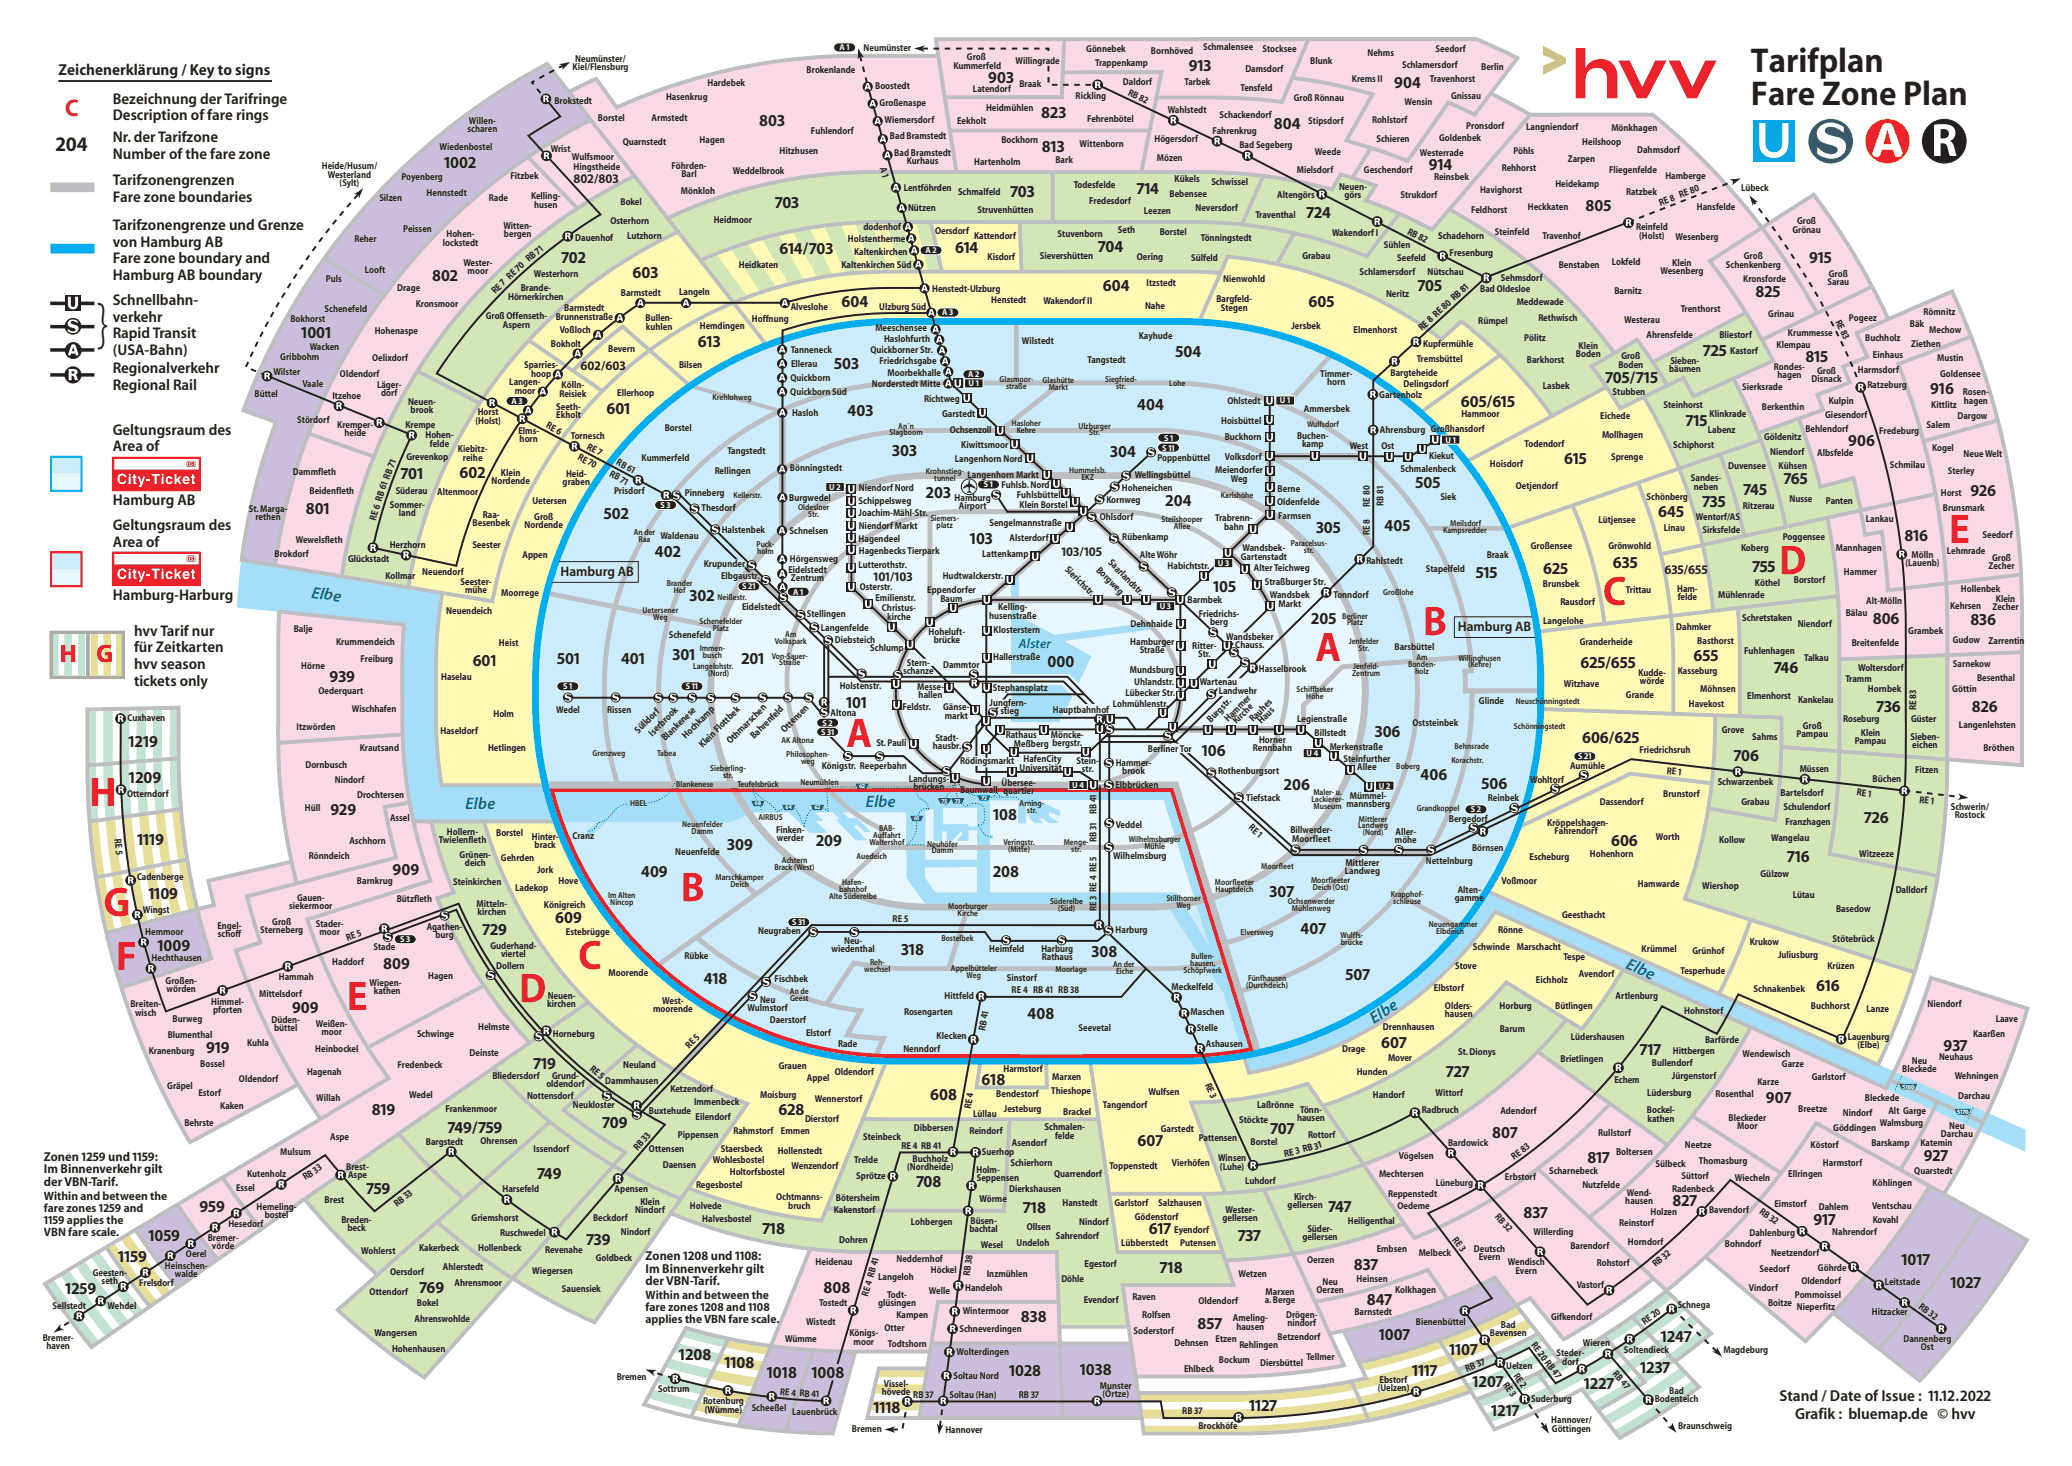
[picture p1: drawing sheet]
<svg xmlns="http://www.w3.org/2000/svg" width="297mm" height="210mm" viewBox="0 0 297 210" stroke-linecap="round" stroke-linejoin="round" font-family="sans-serif">
<defs><g id="words">
<text font-size="8.4" fill="#231f20" x="13.9" y="49.2">}</text>
<g font-size="5.9" fill="#ee1d23">
<text x="279.1" y="77.8">E</text>
<text x="254.8" y="82.2">D</text>
<text x="229.6" y="86.6">C</text>
<text x="188.4" y="94.6">A</text>
<text x="203.8" y="90.9">B</text>
<text x="121.2" y="106.9">A</text>
<text x="12.8" y="115.4">H</text>
<text x="14.9" y="131.2">G</text>
<text x="97.5" y="129">B</text>
<text x="16.6" y="139">F</text>
<text x="74.3" y="143.5">D</text>
<text x="82.8" y="138.7">C</text>
<text x="49.7" y="144.6">E</text>
</g>
<g font-size="4.9" fill="#231f20">
<text x="250.7" y="10.4">Tarifplan</text>
<text x="250.7" y="15.1">Fare Zone Plan</text>
</g>
<g font-size="3.6" fill="#ee1d23">
<text x="8.6" y="94.8">H</text>
<text x="13.8" y="94.8">G</text>
</g>
<text font-size="3.5" fill="#ee1d23" x="9.3" y="16.6">C</text>
<text font-size="3" fill="#231f20" x="8" y="21.6">204</text>
<g font-size="2.4" fill="#231f20">
<text x="141.5" y="11.8">903</text>
<text x="170.2" y="10.1">913</text>
<text x="149.1" y="17">823</text>
<text x="199.6" y="12.7">904</text>
<text x="108.7" y="18">803</text>
<text x="149.2" y="21.8">813</text>
<text x="182.4" y="18.5">804</text>
<text x="63.6" y="24.1">1002</text>
<text x="111" y="29.8">703</text>
<text x="144.7" y="28.3">703</text>
<text x="162.8" y="27.8">714</text>
<text x="204.6" y="24.3">914</text>
<text x="187.1" y="31.3">724</text>
<text x="227" y="30.3">805</text>
<text x="61.9" y="40.2">802</text>
<text x="80.4" y="37.7">702</text>
<text x="90.6" y="39.8">603</text>
<text x="111.6" y="36.4">614/703</text>
<text x="136.8" y="36.2">614</text>
<text x="157.2" y="36.1">704</text>
<text x="157.9" y="41.6">604</text>
<text x="203" y="41.7">705</text>
<text x="259" y="37.7">915</text>
<text x="120.5" y="44">604</text>
<text x="187.4" y="44">605</text>
<text x="251.4" y="42.5">825</text>
<text x="43.1" y="48.4">1001</text>
<text x="99.9" y="49.7">613</text>
<text x="119.4" y="52.8">503</text>
<text x="168.3" y="51.2">504</text>
<text x="243.9" y="51">725</text>
<text x="258.5" y="51.9">815</text>
<text x="86.8" y="59.3">601</text>
<text x="121.3" y="59.6">403</text>
<text x="162.8" y="58.7">404</text>
<text x="209.2" y="58.3">605/615</text>
<text x="229.9" y="54.9">705/715</text>
<text x="276.4" y="56.5">916</text>
<text x="127.7" y="65.2">303</text>
<text x="159" y="65.5">304</text>
<text x="241.4" y="61">715</text>
<text x="264.7" y="63.8">906</text>
<text x="57.4" y="68.6">701</text>
<text x="65.8" y="68.4">602</text>
<text x="132.6" y="71.3">203</text>
<text x="202.7" y="69.9">505</text>
<text x="224" y="66.4">615</text>
<text x="249.7" y="70.8">745</text>
<text x="255.4" y="69.3">765</text>
<text x="282.1" y="71.1">926</text>
<text x="43.8" y="73.6">801</text>
<text x="86.4" y="74.3">502</text>
<text x="138.9" y="77.9">103</text>
<text x="166.9" y="72.5">204</text>
<text x="188.4" y="76.2">305</text>
<text x="198.2" y="76">405</text>
<text x="237.4" y="74">645</text>
<text x="243.8" y="72.6">735</text>
<text x="272.7" y="77.4">816</text>
<text x="93.8" y="79.7">402</text>
<text x="211.3" y="82.7">515</text>
<text x="221" y="82.2">625</text>
<text x="230.9" y="81.4">635</text>
<text x="250.9" y="81.9">755</text>
<text x="98.7" y="86">302</text>
<text x="173.7" y="84.7">105</text>
<text x="187.8" y="89.4">205</text>
<text x="268.2" y="89.4">806</text>
<text x="282.1" y="89.5">836</text>
<text x="67.7" y="95.3">601</text>
<text x="79.8" y="95.1">501</text>
<text x="88.9" y="95.1">401</text>
<text x="96.3" y="94.5">301</text>
<text x="106.2" y="95.1">201</text>
<text x="150" y="95.5">000</text>
<text x="226.3" y="95.6">625/655</text>
<text x="242.5" y="94.7">655</text>
<text x="47.2" y="97.6">939</text>
<text x="121.1" y="101.3">101</text>
<text x="254" y="96.4">746</text>
<text x="268.7" y="101.9">736</text>
<text x="282.3" y="101.9">826</text>
<text x="18.4" y="106.9">1219</text>
<text x="196.8" y="105.5">306</text>
<text x="226.5" y="106.3">606/625</text>
<text x="18.5" y="112.1">1209</text>
<text x="172.1" y="108.2">106</text>
<text x="183.9" y="113.2">206</text>
<text x="203.4" y="111.7">406</text>
<text x="212.1" y="112.9">506</text>
<text x="248.3" y="109">706</text>
<text x="47.3" y="116.6">929</text>
<text x="142.2" y="117.4">108</text>
<text x="266.9" y="117.8">726</text>
<text x="19.7" y="121">1119</text>
<text x="56.2" y="125.3">909</text>
<text x="91.8" y="125.6">409</text>
<text x="104.1" y="121.7">309</text>
<text x="116.9" y="121.2">209</text>
<text x="142.2" y="125.5">208</text>
<text x="230.7" y="121.1">606</text>
<text x="255.9" y="123.4">716</text>
<text x="21.3" y="128.7">1109</text>
<text x="181.8" y="128.5">307</text>
<text x="22.5" y="136.1">1009</text>
<text x="69.1" y="133.8">729</text>
<text x="79.5" y="132.2">609</text>
<text x="129" y="136.7">318</text>
<text x="156.3" y="137">308</text>
<text x="186.2" y="133.7">407</text>
<text x="54.9" y="138.8">809</text>
<text x="100.8" y="141">418</text>
<text x="192.6" y="140.3">507</text>
<text x="260.1" y="141.9">616</text>
<text x="41.8" y="145.1">909</text>
<text x="147.1" y="145.9">408</text>
<text x="29.5" y="150.8">919</text>
<text x="76.4" y="153.1">719</text>
<text x="140.5" y="155.4">618</text>
<text x="197.8" y="150">607</text>
<text x="207.1" y="154.2">727</text>
<text x="234.8" y="151.1">717</text>
<text x="278.3" y="150.4">937</text>
<text x="53.2" y="159.6">819</text>
<text x="86.3" y="161.4">709</text>
<text x="111.5" y="159.6">628</text>
<text x="133.2" y="157.5">608</text>
<text x="252.9" y="157.9">907</text>
<text x="64.1" y="162.3">749/759</text>
<text x="162.9" y="164.1">607</text>
<text x="181.9" y="162.3">707</text>
<text x="213.7" y="162.9">807</text>
<text x="227.3" y="166.5">817</text>
<text x="275.5" y="166.3">927</text>
<text x="28.5" y="173.6">959</text>
<text x="52.5" y="171">759</text>
<text x="77" y="168.8">749</text>
<text x="131.2" y="169.9">708</text>
<text x="146.5" y="173.6">718</text>
<text x="190.2" y="173.5">747</text>
<text x="239.5" y="172.7">827</text>
<text x="21.3" y="177.6">1059</text>
<text x="84" y="178.2">739</text>
<text x="109.2" y="176.6">718</text>
<text x="164.5" y="176.7">617</text>
<text x="177.3" y="177.7">737</text>
<text x="218.2" y="174.4">837</text>
<text x="259.7" y="175.4">917</text>
<text x="9.3" y="185.2">1259</text>
<text x="16.9" y="180.8">1159</text>
<text x="60.1" y="185.2">769</text>
<text x="117.9" y="185.1">808</text>
<text x="166.1" y="182.2">718</text>
<text x="193.9" y="181.8">837</text>
<text x="272.3" y="181.2">1017</text>
<text x="279.3" y="184.4">1027</text>
<text x="146.2" y="189.3">838</text>
<text x="171.5" y="190.2">857</text>
<text x="195.7" y="186.8">847</text>
<text x="197.4" y="191.8">1007</text>
<text x="97.2" y="194.7">1208</text>
<text x="103.7" y="195.9">1108</text>
<text x="109.8" y="197.3">1018</text>
<text x="116.2" y="197.3">1008</text>
<text x="144.5" y="197">1028</text>
<text x="154.6" y="196.9">1038</text>
<text x="202.2" y="197.1">1117</text>
<text x="207.5" y="194">1107</text>
<text x="234.9" y="196.6">1237</text>
<text x="237.8" y="192.1">1247</text>
<text x="125.1" y="202.3">1118</text>
<text x="178.9" y="202">1127</text>
<text x="210.8" y="198.5">1207</text>
<text x="213.5" y="202.7">1217</text>
<text x="226.8" y="198.8">1227</text>
</g>
<g font-size="2.4" fill="#0154a6">
<text x="44.6" y="85.6" transform="rotate(8 44.6 85.6)">Elbe</text>
<text x="66.7" y="115.8">Elbe</text>
<text x="124" y="115.5">Elbe</text>
<text x="232.7" y="138.6" transform="rotate(24 232.7 138.6)">Elbe</text>
<text x="196.8" y="146.6" transform="rotate(-33 196.8 146.6)">Elbe</text>
</g>
<g font-size="2.3" fill="#231f20">
<text x="8.4" y="10.8">Zeichenerklärung / Key to signs</text>
<text x="254.8" y="200.6">Stand / Date of Issue : 11.12.2022</text>
<text x="257" y="203.2">Grafik : bluemap.de © hvv</text>
</g>
<g font-size="2.2" fill="#231f20">
<text x="16.1" y="14.8">Bezeichnung der Tarifringe</text>
<text x="16.1" y="17.2">Description of fare rings</text>
<text x="16.1" y="20.3">Nr. der Tarifzone</text>
<text x="16.1" y="22.7">Number of the fare zone</text>
<text x="16.2" y="26.5">Tarifzonengrenzen</text>
<text x="16.2" y="28.9">Fare zone boundaries</text>
<text x="16.2" y="32.9">Tarifzonengrenze und Grenze</text>
<text x="16.2" y="35.3">von Hamburg AB</text>
<text x="16.2" y="37.7">Fare zone boundary and</text>
<text x="16.2" y="40.1">Hamburg AB boundary</text>
<text x="16.2" y="43.7">Schnellbahn-</text>
<text x="16.2" y="46.1">verkehr</text>
<text x="16.2" y="48.5">Rapid Transit</text>
<text x="16.2" y="50.9">(USA-Bahn)</text>
<text x="16.2" y="53.4">Regionalverkehr</text>
<text x="16.2" y="55.8">Regional Rail</text>
<text x="16.1" y="62.2">Geltungsraum des</text>
<text x="16.1" y="64.6">Area of</text>
<text x="16.1" y="72.4">Hamburg AB</text>
<text x="16.1" y="75.9">Geltungsraum des</text>
<text x="16.1" y="78.3">Area of</text>
<text x="16.1" y="85.9">Hamburg-Harburg</text>
<text x="19.2" y="91">hvv Tarif nur</text>
<text x="19.2" y="93.4">für Zeitkarten</text>
<text x="19.2" y="95.8">hvv season</text>
<text x="19.2" y="98.2">tickets only</text>
</g>
<g font-size="2" fill="#231f20">
<text x="80.3" y="82.5">Hamburg AB</text>
<text x="208.7" y="90.4">Hamburg AB</text>
</g>
<g font-size="1.9" fill="#231f20">
<text x="82.1" y="26.2">802/803</text>
<text x="83.1" y="52.9">602/603</text>
<text x="125.1" y="83.1">101/103</text>
<text x="152" y="79.6">103/105</text>
<text x="238.3" y="82.2">635/655</text>
<text x="6.3" y="166.2">Zonen 1259 und 1159:</text>
<text x="6.3" y="168">Im Binnenverkehr gilt</text>
<text x="6.3" y="169.8">der VBN-Tarif.</text>
<text x="92.4" y="180.5">Zonen 1208 und 1108:</text>
<text x="92.4" y="182.2">Im Binnenverkehr gilt</text>
<text x="92.4" y="184">der VBN-Tarif.</text>
</g>
<text font-size="1.9" fill="#0154a6" x="145.9" y="92.8">Alster</text>
<g font-size="1.7" fill="#231f20">
<text x="6.3" y="171.8">Within and between the</text>
<text x="6.3" y="173.5">fare zones 1259 and</text>
<text x="6.3" y="175.3">1159 applies the</text>
<text x="6.3" y="177">VBN fare scale.</text>
<text x="92.4" y="186">Within and between the</text>
<text x="92.4" y="187.8">fare zones 1208 and 1108</text>
<text x="92.4" y="189.5">applies the VBN fare scale.</text>
</g>
<g font-size="1.4" fill="#231f20">
<text x="82" y="10.1">Kiel/Flensburg</text>
<text x="82.4" y="8.9">Neumünster/</text>
<text x="115.5" y="10.4">Brokenlande</text>
<text x="123.7" y="7.3">Neumünster</text>
<text x="136.5" y="9.8">Kummerfeld</text>
<text x="138.4" y="8.7">Groß</text>
<text x="145.4" y="9.1">Willingrade</text>
<text x="155.5" y="7.5">Gönnebek</text>
<text x="156.8" y="9.5">Trappenkamp</text>
<text x="164.8" y="7.7">Bornhöved</text>
<text x="172.3" y="7.2">Schmalensee</text>
<text x="178.3" y="10.3">Damsdorf</text>
<text x="180.8" y="7.5">Stocksee</text>
<text x="187.6" y="9.2">Blunk</text>
<text x="193.6" y="11.7">Krems II</text>
<text x="195.8" y="8">Nehms</text>
<text x="200.8" y="9.8">Schlamersdorf</text>
<text x="204.7" y="11.7">Travenhorst</text>
<text x="205.6" y="7.5">Seedorf</text>
<text x="212.1" y="10">Berlin</text>
<text x="67.2" y="17.8">Willen-</text>
<text x="79.4" y="14.9">Brokstedt</text>
<text x="85.6" y="17.3">Borstel</text>
<text x="93.3" y="17.3">Armstedt</text>
<text x="95.4" y="14.3">Hasenkrug</text>
<text x="101.3" y="12.4">Hardebek</text>
<text x="125.3" y="12.7">Boostedt</text>
<text x="125.9" y="15.1">Großenaspe</text>
<text x="126.7" y="17.5">Wiemersdorf</text>
<text x="137" y="17.7">Eekholt</text>
<text x="139.3" y="13.1">Latendorf</text>
<text x="141.2" y="15.9">Heidmühlen</text>
<text x="146" y="12.5">Braak</text>
<text x="154" y="14.1">Rickling</text>
<text x="155.6" y="17.5">Fehrenbötel</text>
<text x="160.8" y="12.2">Daldorf</text>
<text x="161.4" y="13.6" transform="rotate(25 161.4 13.6)">RB82</text>
<text x="167.2" y="16.1">Wahlstedt</text>
<text x="169.6" y="12.2">Tarbek</text>
<text x="174.6" y="16.8">Schackendorf</text>
<text x="177.6" y="13">Tensfeld</text>
<text x="185.3" y="14.5">Groß Rönnau</text>
<text x="187.3" y="17.7">Stipsdorf</text>
<text x="196.5" y="17.6">Rohlstorf</text>
<text x="201.1" y="15.1">Wensin</text>
<text x="207.8" y="14.1">Gnissau</text>
<text x="62.9" y="21.5">Wiedenbostel</text>
<text x="66.9" y="19">scharen</text>
<text x="78.9" y="21.7">Wrist</text>
<text x="81.9" y="22.8">Wulfsmoor</text>
<text x="89.2" y="20.8">Quarnstedt</text>
<text x="100.2" y="20.5">Hagen</text>
<text x="111.6" y="22.1">Hitzhusen</text>
<text x="116.1" y="19.2">Fuhlendorf</text>
<text x="126" y="24" transform="rotate(75 126 24)">A1</text>
<text x="127.4" y="19.9">Bad Bramstedt</text>
<text x="128.1" y="22.3">Bad Bramstedt</text>
<text x="129.9" y="23.5">Kurhaus</text>
<text x="139.5" y="23.6">Hartenholm</text>
<text x="143.4" y="20.4">Bockhorn</text>
<text x="151.1" y="23.4">Bark</text>
<text x="154.6" y="21">Wittenborn</text>
<text x="165.3" y="20.4">Högersdorf</text>
<text x="165.7" y="23">Mözen</text>
<text x="173.6" y="19.2">Fahrenkrug</text>
<text x="177.5" y="21.3">Bad Segeberg</text>
<text x="188.3" y="22.2">Weede</text>
<text x="197.1" y="20.4">Schieren</text>
<text x="203.3" y="22.3">Westerrade</text>
<text x="206.1" y="20.2">Goldenbek</text>
<text x="210" y="18.5">Pronsdorf</text>
<text x="216.7" y="22">Pöhls</text>
<text x="218.5" y="18.6">Langniendorf</text>
<text x="224.5" y="23.2">Zarpen</text>
<text x="226.6" y="20.8">Heilshoop</text>
<text x="230.7" y="18.8">Mönkhagen</text>
<text x="234.4" y="22">Dahmsdorf</text>
<text x="46.1" y="24.3">Heide/Husum/</text>
<text x="46.9" y="25.4">Westerland</text>
<text x="48.6" y="26.6">(Sylt)</text>
<text x="54.3" y="28.8">Silzen</text>
<text x="57.5" y="25.8">Poyenberg</text>
<text x="61.1" y="28">Hennstedt</text>
<text x="70" y="28.8">Rade</text>
<text x="73.1" y="25.6">Fitzbek</text>
<text x="76.1" y="28.5">Kelling-</text>
<text x="76.5" y="29.7">husen</text>
<text x="82.1" y="24.3">Hingstheide</text>
<text x="88.8" y="29.4">Bokel</text>
<text x="96.2" y="24.1">Föhrden-</text>
<text x="97.5" y="27.8">Mönkloh</text>
<text x="97.6" y="25.3">Barl</text>
<text x="104.9" y="24.9">Weddelbrook</text>
<text x="129.4" y="27.3">Lentföhrden</text>
<text x="137.2" y="27.9">Schmalfeld</text>
<text x="153.7" y="27">Todesfelde</text>
<text x="156" y="29.2">Fredesdorf</text>
<text x="167.5" y="28.2">Bebensee</text>
<text x="168.2" y="26">Kükels</text>
<text x="173.5" y="26.5">Schwissel</text>
<text x="182.9" y="28.4">Altengörs</text>
<text x="185.7" y="24.8">Mielsdorf</text>
<text x="191.7" y="27.2">Neuen-</text>
<text x="192.5" y="28.4">görs</text>
<text x="195.3" y="24.7">Geschendorf</text>
<text x="200.5" y="28.4">Strukdorf</text>
<text x="205.3" y="25.8">Reinsbek</text>
<text x="211.9" y="27.7">Havighorst</text>
<text x="215" y="24.5">Rehhorst</text>
<text x="222.7" y="26.8">Heidekamp</text>
<text x="230.4" y="24.8">Fliegenfelde</text>
<text x="232.8" y="27.9">Ratzbek</text>
<text x="237.8" y="29.5" transform="rotate(-21 237.8 29.5)">RE8 RE80</text>
<text x="238.5" y="25.6">Hamberge</text>
<text x="249.3" y="27.3">Lübeck</text>
<text x="50.8" y="34.6">Reher</text>
<text x="57.7" y="33.2">Peissen</text>
<text x="63.4" y="35.2">lockstedt</text>
<text x="63.9" y="34">Hohen-</text>
<text x="72.1" y="32.8">Witten-</text>
<text x="72.2" y="33.9">bergen</text>
<text x="82.4" y="34.5">Dauenhof</text>
<text x="87.4" y="32.1">Osterhorn</text>
<text x="89.8" y="34.2">Lutzhorn</text>
<text x="102.2" y="32">Heidmoor</text>
<text x="121.4" y="34.6">Holstentherme</text>
<text x="123.6" y="32.9">dodenhof</text>
<text x="130" y="30.2">Nützen</text>
<text x="133.9" y="33.5">Oersdorf</text>
<text x="139.5" y="34.2">Kattendorf</text>
<text x="140" y="30.5">Struvenhütten</text>
<text x="151.4" y="33.9">Stuvenborn</text>
<text x="160.1" y="33.4">Seth</text>
<text x="163.8" y="30.7">Leezen</text>
<text x="166.1" y="33.6">Borstel</text>
<text x="171.2" y="30.2">Neversdorf</text>
<text x="171.9" y="34.5">Tönningstedt</text>
<text x="179.8" y="31.2">Traventhal</text>
<text x="190.7" y="33.8">Wakendorf I</text>
<text x="198.2" y="35.5">Sühlen</text>
<text x="201.4" y="33.4" transform="rotate(27 201.4 33.4)">RB82</text>
<text x="205.9" y="34.2">Schadehorn</text>
<text x="210.6" y="30.5">Feldhorst</text>
<text x="214.1" y="33.6">Steinfeld</text>
<text x="218.8" y="30.1">Heckkaten</text>
<text x="220.9" y="34.2">Travenhof</text>
<text x="234.3" y="33">Reinfeld</text>
<text x="234.7" y="34.2">(Holst)</text>
<text x="239.9" y="34.3">Wesenberg</text>
<text x="243" y="30.1">Hansfelde</text>
<text x="256.6" y="33.3">Grönau</text>
<text x="257.3" y="32.1">Groß</text>
<text x="46.7" y="40.4">Puls</text>
<text x="52.2" y="39.1">Looft</text>
<text x="56.9" y="41.7">Drage</text>
<text x="66.3" y="38">Wester-</text>
<text x="67" y="39.2">moor</text>
<text x="71.5" y="41.6" transform="rotate(-45 71.5 41.6)">E</text>
<text x="72.1" y="41" transform="rotate(-44 72.1 41)">7 R</text>
<text x="73.6" y="39.5" transform="rotate(-43 73.6 39.5)">E</text>
<text x="74.3" y="38.9" transform="rotate(-42 74.3 38.9)">70</text>
<text x="74.6" y="41.7">Brande-</text>
<text x="75.8" y="37.6" transform="rotate(-41 75.8 37.6)">R</text>
<text x="76.3" y="37.1" transform="rotate(-40 76.3 37.1)">B7</text>
<text x="76.4" y="39.6">Westerhorn</text>
<text x="77.6" y="36.1" transform="rotate(-39 77.6 36.1)">1</text>
<text x="105.8" y="38.4">Heidkaten</text>
<text x="120.5" y="38.3">Kaltenkirchen Süd</text>
<text x="122.3" y="36.4">Kaltenkirchen</text>
<text x="133.5" y="41.8">Henstedt-Ulzburg</text>
<text x="141.4" y="37.3">Kisdorf</text>
<text x="148.9" y="37.1">Sievershütten</text>
<text x="162.8" y="37.2">Oering</text>
<text x="164.2" y="40.9">Itzstedt</text>
<text x="170.6" y="37.4">Sülfeld</text>
<text x="175.2" y="40.3">Nienwohld</text>
<text x="186.5" y="37.1">Grabau</text>
<text x="194.7" y="39.4">Schlamersdorf</text>
<text x="200.1" y="37.4">Seefeld</text>
<text x="204.4" y="39.4">Nütschau</text>
<text x="207.6" y="36.6">Fresenburg</text>
<text x="212" y="41.8">Bad Oldesloe</text>
<text x="214.9" y="40.2">Sehmsdorf</text>
<text x="223.2" y="38.4">Benstaben</text>
<text x="230.8" y="38">Lokfeld</text>
<text x="237.8" y="39.3">Wesenberg</text>
<text x="239.4" y="38.1">Klein</text>
<text x="247.1" y="38.3">Schenkenberg</text>
<text x="249.6" y="40.4">Kronsforde</text>
<text x="249.7" y="37.2">Groß</text>
<text x="261.7" y="40.9">Sarau</text>
<text x="261.9" y="39.7">Groß</text>
<text x="41.6" y="46.1">Bokhorst</text>
<text x="46.5" y="44.6">Schenefeld</text>
<text x="53.7" y="47.8">Hohenaspe</text>
<text x="59.5" y="44">Kronsmoor</text>
<text x="69.5" y="45.7">Groß Offenseth-</text>
<text x="70.9" y="42.2" transform="rotate(-46 70.9 42.2)">R</text>
<text x="72" y="46.9">Aspern</text>
<text x="72.8" y="42.9">Hörnerkirchen</text>
<text x="79.6" y="45.8">Brunnenstraße</text>
<text x="80.2" y="47.7">Voßloch</text>
<text x="80.8" y="44.6">Barmstedt</text>
<text x="88.9" y="42.4">Barmstedt</text>
<text x="92.4" y="46">Bullen-</text>
<text x="92.5" y="47.2">kuhlen</text>
<text x="97.2" y="42.3">Langeln</text>
<text x="100.2" y="47.2">Hemdingen</text>
<text x="107.7" y="46.1">Hoffnung</text>
<text x="113.2" y="44.5">Alveslohe</text>
<text x="125.3" y="47.3">Meeschensee</text>
<text x="125.9" y="44.4">Ulzburg Süd</text>
<text x="141.9" y="43.4">Henstedt</text>
<text x="149.4" y="43.5">Wakendorf II</text>
<text x="164" y="44.2">Nahe</text>
<text x="174.2" y="43.3">Bargfeld-</text>
<text x="174.8" y="44.5">Stegen</text>
<text x="184.9" y="47">Jersbek</text>
<text x="193.8" y="47.7">Elmenhorst</text>
<text x="198.5" y="42.6">Neritz</text>
<text x="203.6" y="47.4" transform="rotate(-43 203.6 47.4)">RE8 RE80 RB81</text>
<text x="211.7" y="46.4">Rümpel</text>
<text x="217.2" y="43.7">Meddewade</text>
<text x="220.3" y="46">Rethwisch</text>
<text x="231.2" y="42.1">Barnitz</text>
<text x="232.6" y="46.3">Westerau</text>
<text x="240.7" y="44.7">Trenthorst</text>
<text x="253.2" y="45.4">Grinau</text>
<text x="262.8" y="46.1" transform="rotate(63 262.8 46.1)">R</text>
<text x="263.1" y="46.7" transform="rotate(64 263.1 46.7)">E83</text>
<text x="264.7" y="46">Pogeez</text>
<text x="273.5" y="46.8">Bäk</text>
<text x="275.4" y="45">Römnitz</text>
<text x="276.2" y="47.6">Mechow</text>
<text x="39.1" y="53.7">Wilster</text>
<text x="40.1" y="51.6">Gribbohm</text>
<text x="44.3" y="50.2">Wacken</text>
<text x="48.7" y="54">Oldendorf</text>
<text x="53.3" y="51.7">Oelixdorf</text>
<text x="75" y="52.7">Sparries-</text>
<text x="76" y="53.9">hoop</text>
<text x="78.9" y="49.6">Bokholt</text>
<text x="87.1" y="50.4">Bevern</text>
<text x="97.2" y="52.6">Bilsen</text>
<text x="113.2" y="50.5">Tanneneck</text>
<text x="113.3" y="52.6">Ellerau</text>
<text x="124.6" y="50.5">Quickborner Str.</text>
<text x="125.9" y="52.2">Friedrichsgabe</text>
<text x="126.6" y="48.9">Haslohfurth</text>
<text x="127.1" y="53.8">Moorbekhalle</text>
<text x="146.3" y="49.2">Wilstedt</text>
<text x="155.7" y="51.9">Tangstedt</text>
<text x="163.1" y="48.5">Kayhude</text>
<text x="189" y="54">Timmer-</text>
<text x="199.1" y="53.9">Bargteheide</text>
<text x="202.9" y="51.8">Tremsbüttel</text>
<text x="203.8" y="49.6">Kupfermühle</text>
<text x="218.3" y="48.9">Pölitz</text>
<text x="218.6" y="52">Barkhorst</text>
<text x="225.7" y="51.1">Boden</text>
<text x="226" y="49.9">Klein</text>
<text x="231.7" y="52.6">Boden</text>
<text x="232.2" y="51.5">Groß</text>
<text x="235.8" y="48.5">Ahrensfelde</text>
<text x="239" y="53.3">bäumen</text>
<text x="239.2" y="52.1">Sieben-</text>
<text x="246.2" y="48.4">Bliestorf</text>
<text x="247.8" y="50.7">Kastorf</text>
<text x="254" y="52.9">Rondes-</text>
<text x="254.4" y="49.9">Klempau</text>
<text x="256" y="48.1">Krummesse</text>
<text x="260.2" y="53.5">Groß</text>
<text x="266" y="53.4">Harmsdorf</text>
<text x="267.1" y="48.8">Buchholz</text>
<text x="268.2" y="51.3">Einhaus</text>
<text x="273.7" y="49.7">Ziethen</text>
<text x="277.4" y="51.7">Mustin</text>
<text x="277.8" y="54">Goldensee</text>
<text x="36.4" y="56.9">Büttel</text>
<text x="43.3" y="55.4">Vaale</text>
<text x="47.6" y="57.1">Itzehoe</text>
<text x="54" y="55.6">Läger-</text>
<text x="54.6" y="56.8">dorf</text>
<text x="58.4" y="58">Neuen-</text>
<text x="58.8" y="59.2">brook</text>
<text x="68.4" y="59.5">Horst</text>
<text x="72.9" y="55.2">Langen-</text>
<text x="73.7" y="56.4">moor</text>
<text x="79.6" y="58.6">Seeth-</text>
<text x="79.6" y="59.8">Ekholt</text>
<text x="80.1" y="56.8">Reisiek</text>
<text x="80.4" y="55.6">Kölln-</text>
<text x="88.4" y="56.7">Ellerhoop</text>
<text x="113.2" y="56.6">Quickborn Süd</text>
<text x="113.2" y="54.5">Quickborn</text>
<text x="113.4" y="59.6">Hasloh</text>
<text x="124.9" y="55.4">Norderstedt Mitte</text>
<text x="132.3" y="57.5">Richtweg</text>
<text x="134.9" y="59.7">Garstedt</text>
<text x="175.8" y="57.8">Ohlstedt</text>
<text x="186.7" y="59">Ammersbek</text>
<text x="190" y="55.2">horn</text>
<text x="197.5" y="57.1">Gartenholz</text>
<text x="201" y="55.5">Delingsdorf</text>
<text x="209.2" y="59.8">Hammoor</text>
<text x="220.9" y="55.7">Lasbek</text>
<text x="229.1" y="60">Eichede</text>
<text x="230.9" y="56.6">Stubben</text>
<text x="238.2" y="58.4">Steinhorst</text>
<text x="244.8" y="59.7">Klinkrade</text>
<text x="249.5" y="55.9">Sierksrade</text>
<text x="252.3" y="58.7">Berkenthin</text>
<text x="254.5" y="54.1">hagen</text>
<text x="259.4" y="54.7">Disnack</text>
<text x="261.4" y="59.9">Giesendorf</text>
<text x="261.9" y="57.8">Kulpin</text>
<text x="267.4" y="55.6">Ratzeburg</text>
<text x="276.5" y="58.4">Kittlitz</text>
<text x="281.1" y="56.6">Rosen-</text>
<text x="281.2" y="57.8">hagen</text>
<text x="42.6" y="60.5">Stördorf</text>
<text x="48.3" y="61.2">Kremper-</text>
<text x="49.3" y="62.4">heide</text>
<text x="58.1" y="61.2">Krempe</text>
<text x="58.2" y="65.8">Grevenkop</text>
<text x="60.9" y="62.8">Hohen-</text>
<text x="61.5" y="63.9">felde</text>
<text x="65.6" y="64.8">Kiebitz-</text>
<text x="66.3" y="66">reihe</text>
<text x="68.1" y="60.7">(Holst)</text>
<text x="74.2" y="62.1">Elms-</text>
<text x="74.4" y="63.3">horn</text>
<text x="78.1" y="61.2" transform="rotate(28 78.1 61.2)">RE6</text>
<text x="81.7" y="62.8">Tornesch</text>
<text x="82.6" y="65.7" transform="rotate(28 82.6 65.7)">RE70</text>
<text x="83.9" y="64.3" transform="rotate(28 83.9 64.3)">RE7</text>
<text x="95.2" y="61.7">Borstel</text>
<text x="104.2" y="65">Tangstedt</text>
<text x="136" y="62">Ochsenzoll</text>
<text x="137.6" y="64.1">Kiwittsmoor</text>
<text x="165.7" y="66">Poppenbüttel</text>
<text x="174.9" y="60.7">Hoisbüttel</text>
<text x="175.4" y="63">Buckhorn</text>
<text x="175.4" y="65.9">Volksdorf</text>
<text x="185.7" y="62.8">Buchen-</text>
<text x="186.4" y="64">kamp</text>
<text x="193.3" y="64.2">West</text>
<text x="197.6" y="62">Ahrensburg Großhansdorf</text>
<text x="197.8" y="64.2">Ost</text>
<text x="204.6" y="65.7">Kiekut</text>
<text x="218.3" y="64">Todendorf</text>
<text x="229.4" y="62.7">Mollhagen</text>
<text x="230.7" y="65.9">Sprenge</text>
<text x="239.6" y="64.2">Schiphorst</text>
<text x="244.6" y="62">Labenz</text>
<text x="252.6" y="63">Göldenitz</text>
<text x="253.5" y="65.1">Niendorf</text>
<text x="258.5" y="61.9">Behlendorf</text>
<text x="260.2" y="65.3">Albsfelde</text>
<text x="269.1" y="62.1">Fredeburg</text>
<text x="275.9" y="61.2">Salem</text>
<text x="276.7" y="64.6">Kogel</text>
<text x="280.3" y="60.1">Dargow</text>
<text x="281.2" y="65.4">Neue Welt</text>
<text x="41.9" y="68">Dammfleth</text>
<text x="44.3" y="70.7">Beidenfleth</text>
<text x="54.9" y="71.2" transform="rotate(-72 54.9 71.2)">B</text>
<text x="55.2" y="70.2" transform="rotate(-71 55.2 70.2)">6</text>
<text x="55.4" y="69.6" transform="rotate(-70 55.4 69.6)">1 R</text>
<text x="56" y="68" transform="rotate(-69 56 68)">B</text>
<text x="56.3" y="67" transform="rotate(-68 56.3 67)">71</text>
<text x="56.7" y="70.7">Süderau</text>
<text x="62.6" y="70.9">Altenmoor</text>
<text x="70.4" y="69.3">Nordende</text>
<text x="71.7" y="68.1">Klein</text>
<text x="80.6" y="69.4">graben</text>
<text x="81" y="68.3">Heid-</text>
<text x="87.2" y="68.2" transform="rotate(28 87.2 68.2)">RB71</text>
<text x="87.9" y="70.7">Prisdorf</text>
<text x="88.1" y="66.5" transform="rotate(28 88.1 66.5)">RB61</text>
<text x="91.9" y="66">Kummerfeld</text>
<text x="98" y="71">Pinneberg</text>
<text x="102.3" y="67.9">Rellingen</text>
<text x="113" y="71.7">Burgwedel</text>
<text x="113.1" y="67.4">Bönningstedt</text>
<text x="123" y="70.3">Niendorf Nord</text>
<text x="136.7" y="71.8">Hamburg</text>
<text x="136.7" y="66.2">Langenhorn Nord</text>
<text x="138.5" y="68.4">Langenhorn Markt</text>
<text x="143.4" y="69.9">Fuhlsb. Nord</text>
<text x="145.6" y="71.3">Fuhlsbüttel</text>
<text x="160.6" y="70.3">Hoheneichen</text>
<text x="162.5" y="68.5">Wellingsbüttel</text>
<text x="174" y="67.8">Meiendorfer</text>
<text x="176.2" y="69">Weg</text>
<text x="182.9" y="70.4">Berne</text>
<text x="200.5" y="67.6">Schmalenbeck</text>
<text x="206.2" y="71.6">Siek</text>
<text x="213.3" y="66.8">Hoisdorf</text>
<text x="217" y="70.1">Oetjendorf</text>
<text x="235.8" y="71.6">Schönberg</text>
<text x="242.1" y="68.9">Sandes-</text>
<text x="242.6" y="70.1">neben</text>
<text x="247.5" y="67.2">Duvensee</text>
<text x="254.7" y="67.1">Kühsen</text>
<text x="256.3" y="71.9">Nusse</text>
<text x="270.6" y="67">Schmilau</text>
<text x="277.9" y="71.1">Horst</text>
<text x="278.9" y="67.9">Sterley</text>
<text x="35.6" y="73.3">St. Marga-</text>
<text x="36.6" y="74.5">rethen</text>
<text x="42.4" y="77.8">Wewelsfleth</text>
<text x="53.8" y="74.6" transform="rotate(-75 53.8 74.6)">R</text>
<text x="54" y="73.9" transform="rotate(-74 54 73.9)">E</text>
<text x="54.3" y="73" transform="rotate(-73 54.3 73)">6 R</text>
<text x="55.8" y="72.7">Sommer-</text>
<text x="57.1" y="73.9">land</text>
<text x="67.7" y="75.3">Besenbek</text>
<text x="69.1" y="74.1">Raa-</text>
<text x="75.1" y="75.6">Nordende</text>
<text x="76.2" y="72.1">Uetersen</text>
<text x="76.5" y="74.4">Groß</text>
<text x="94.6" y="77.2">Waldenau</text>
<text x="100.4" y="73.1">Thesdorf</text>
<text x="103.3" y="76.3">Halstenbek</text>
<text x="113.1" y="76.5">Schnelsen</text>
<text x="122.9" y="72.1">Schippelsweg</text>
<text x="122.9" y="77.5">Hagendeel</text>
<text x="122.9" y="73.9">Joachim-Mähl-Str.</text>
<text x="123" y="75.7">Niendorf Markt</text>
<text x="137.3" y="72.9">Airport</text>
<text x="141.7" y="75.3">Sengelmannstraße</text>
<text x="144.6" y="77.4">Alsterdorf</text>
<text x="146" y="72.7">Klein Borstel</text>
<text x="157.5" y="74.5">Ohlsdorf</text>
<text x="158.4" y="72.1">Kornweg</text>
<text x="160.7" y="77.3">Rübenkamp</text>
<text x="174" y="74.7">Trabrenn-</text>
<text x="175.3" y="75.9">bahn</text>
<text x="182.9" y="72.3">Oldenfelde</text>
<text x="183" y="74.3">Farmsen</text>
<text x="196.1" y="76.6" transform="rotate(-90 196.1 76.6)">RE 8</text>
<text x="196.1" y="72.5" transform="rotate(-90 196.1 72.5)">RE 80</text>
<text x="198.1" y="72.4" transform="rotate(-90 198.1 72.4)">RB 81</text>
<text x="228.9" y="74.8">Lütjensee</text>
<text x="238.2" y="76.1">Linau</text>
<text x="242.8" y="74.4">Wentorf/AS</text>
<text x="243.8" y="76.4">Sirksfelde</text>
<text x="249.6" y="72.9">Ritzerau</text>
<text x="255.3" y="77.3">Poggensee</text>
<text x="261.4" y="72.2">Panten</text>
<text x="267.2" y="74.7">Lankau</text>
<text x="278.2" y="73.2">Brunsmark</text>
<text x="283.9" y="77">Seedorf</text>
<text x="39.3" y="79.7">Brokdorf</text>
<text x="49.8" y="80.4">Glückstadt</text>
<text x="55.2" y="82.9">Kollmar</text>
<text x="55.8" y="78.5">Herzhorn</text>
<text x="60.5" y="82.3">Neuendorf</text>
<text x="65.9" y="83.8">Seester-</text>
<text x="67.6" y="78.4">Seester</text>
<text x="74.8" y="79.9">Appen</text>
<text x="100.8" y="81.2">Krupunder</text>
<text x="103.2" y="82.9">Elbgaustr.</text>
<text x="112.9" y="82">Eidelstedt</text>
<text x="113.1" y="80.5">Hörgensweg</text>
<text x="113.3" y="83.2">Zentrum</text>
<text x="122.9" y="81.3">Lutterothstr.</text>
<text x="123" y="79.4">Hagenbecks Tierpark</text>
<text x="135" y="82.9">Hudtwalckerstr.</text>
<text x="140.6" y="79.7">Lattenkamp</text>
<text x="152.4" y="81.6" transform="rotate(45 152.4 81.6)">Sierichstr.</text>
<text x="156.9" y="81.7" transform="rotate(45 156.9 81.7)">Borgweg</text>
<text x="158.6" y="80.6" transform="rotate(45 158.6 80.6)">Saarlandstr.</text>
<text x="163.2" y="79.9">Alte Wöhr</text>
<text x="167.2" y="81.4">Habichtstr.</text>
<text x="177.7" y="80.1">Gartenstadt</text>
<text x="177.9" y="78.9">Wandsbek-</text>
<text x="179.5" y="81.8">Alter Teichweg</text>
<text x="181.1" y="83.7">Straßburger Str.</text>
<text x="195.6" y="80.7">Rahlstedt</text>
<text x="204.2" y="81.9">Stapelfeld</text>
<text x="212.9" y="79.8">Braak</text>
<text x="219.2" y="78.6">Großensee</text>
<text x="230.3" y="78.6">Grönwohld</text>
<text x="249.3" y="78.9">Koberg</text>
<text x="251.3" y="83.9">Köthel</text>
<text x="256.9" y="83.5">Borstorf</text>
<text x="262.9" y="78.8">Mannhagen</text>
<text x="264" y="82.4">Hammer</text>
<text x="272.8" y="81.1">(Lauenb)</text>
<text x="273.7" y="79.9">Mölln</text>
<text x="278.8" y="79.4">Lehmrade</text>
<text x="284.7" y="81.5">Zecher</text>
<text x="285.2" y="80.3">Groß</text>
<text x="63.9" y="88">Neuendeich</text>
<text x="66.6" y="84.9">mühe</text>
<text x="71.8" y="85.3">Moorrege</text>
<text x="106.3" y="87.3">Eidelstedt</text>
<text x="115.5" y="88.4">Stellingen</text>
<text x="123.1" y="84.5">Osterstr.</text>
<text x="125.3" y="86">Emilienstr.</text>
<text x="126.3" y="87.5">Christus-</text>
<text x="127" y="88.7">kirche</text>
<text x="132.8" y="85">Eppendorfer</text>
<text x="134.7" y="86.1">Baum</text>
<text x="141.6" y="88.6">husenstraße</text>
<text x="142.9" y="87.4">Kelling-</text>
<text x="161.9" y="89.7">Dehnhaide</text>
<text x="170" y="86.4">Barmbek</text>
<text x="171.7" y="88.3">Friedrichs-</text>
<text x="173.3" y="89.5">berg</text>
<text x="181.8" y="85.7">Wandsbek</text>
<text x="183.1" y="86.9">Markt</text>
<text x="190.9" y="85.6">Tonndorf</text>
<text x="220.9" y="84">Brunsbek</text>
<text x="221" y="89.3">Langelohe</text>
<text x="223.4" y="86.6">Rausdorf</text>
<text x="232.8" y="84.9">Trittau</text>
<text x="240.1" y="84.7">Ham-</text>
<text x="240.2" y="85.9">felde</text>
<text x="246" y="85.7">Mühlenrade</text>
<text x="249.5" y="88.9">Schretstaken</text>
<text x="257.4" y="89.8">Niendorf</text>
<text x="264.3" y="88.2">Bälau</text>
<text x="267.2" y="86.5">Alt-Mölln</text>
<text x="279.3" y="87.2">Kehrsen</text>
<text x="280.8" y="84.8">Hollenbek</text>
<text x="285.3" y="87.4">Zecher</text>
<text x="285.8" y="86.2">Klein</text>
<text x="42.1" y="90.5">Balje</text>
<text x="43.1" y="95.7">Hörne</text>
<text x="48.1" y="92.3">Krummendeich</text>
<text x="51.6" y="94.8">Freiburg</text>
<text x="71.4" y="92.5">Heist</text>
<text x="95.8" y="91.4">Schenefeld</text>
<text x="117.5" y="90.3">Langenfelde</text>
<text x="119.5" y="92">Diebsteich</text>
<text x="124.6" y="93.3">Schlump</text>
<text x="129.8" y="95.3">Stern-</text>
<text x="133" y="91">Hoheluft-</text>
<text x="133.7" y="92.1">brücke</text>
<text x="135" y="95.7">Dammtor</text>
<text x="142.2" y="94.5">Hallerstraße</text>
<text x="142.3" y="90.6">Klosterstern</text>
<text x="161.8" y="92.3">Hamburger</text>
<text x="163.2" y="93.5">Straße</text>
<text x="170.7" y="92.9">Ritter-</text>
<text x="171.6" y="94.1">Str.</text>
<text x="175.6" y="91.6">Wandsbeker</text>
<text x="176.9" y="92.8">Chauss.</text>
<text x="199.7" y="93">Barsbüttel</text>
<text x="226.2" y="92.4">Granderheide</text>
<text x="240" y="90.2">Dahmker</text>
<text x="243" y="92.2">Basthorst</text>
<text x="249.8" y="93.6">Fuhlenhagen</text>
<text x="258.3" y="94.7">Talkau</text>
<text x="265.1" y="92.5">Breitenfelde</text>
<text x="273.2" y="90.8">Grambek</text>
<text x="279.6" y="92">Gudow</text>
<text x="279.6" y="95.6">Sarnekow</text>
<text x="284.7" y="92.2">Zarrentin</text>
<text x="45.6" y="99.4">Oederquart</text>
<text x="50.4" y="102">Wischhafen</text>
<text x="63.2" y="97.3">Haselau</text>
<text x="120.2" y="98.7">Holstenstr.</text>
<text x="129.2" y="101.6">Feldstr.</text>
<text x="129.3" y="96.5">schanze</text>
<text x="131.3" y="98.8">Messe-</text>
<text x="131.5" y="100">hallen</text>
<text x="135.1" y="101.7">Gänse-</text>
<text x="141.7" y="101.1">Jungfern-</text>
<text x="142.2" y="98.9">Stephansplatz</text>
<text x="159.3" y="101.2">Lohmühlenstr.</text>
<text x="161.1" y="99.7">Lübecker Str.</text>
<text x="161.8" y="96.4">Mundsburg</text>
<text x="162.4" y="98.1">Uhlandstr.</text>
<text x="171.8" y="98.1">Wartenau</text>
<text x="174.5" y="99.4">Landwehr</text>
<text x="180.3" y="96.2">Hasselbrook</text>
<text x="211.8" y="100.8">Glinde</text>
<text x="223.9" y="98.4">Witzhave</text>
<text x="232.8" y="99.9">Grande</text>
<text x="234.6" y="96.7">Kudde-</text>
<text x="234.8" y="97.9">wörde</text>
<text x="240.2" y="96.6">Kasseburg</text>
<text x="241.8" y="101.2">Havekost</text>
<text x="243.5" y="99">Möhnsen</text>
<text x="250.2" y="100.1">Elmenhorst</text>
<text x="257.5" y="100.6">Kankelau</text>
<text x="264.2" y="97.6">Tramm</text>
<text x="266.1" y="96.1">Woltersdorf</text>
<text x="267.5" y="99.1">Hornbek</text>
<text x="274.4" y="101.7" transform="rotate(-90 274.4 101.7)">RE 83</text>
<text x="279.5" y="99.1">Göttin</text>
<text x="283.1" y="97.6">Besenthal</text>
<text x="18.2" y="103.3">Cuxhaven</text>
<text x="42.5" y="104.5">Itzwörden</text>
<text x="51.5" y="107.5">Krautsand</text>
<text x="63.1" y="105.1">Haseldorf</text>
<text x="69.9" y="107.5">Hetlingen</text>
<text x="70.7" y="102.7">Holm</text>
<text x="79.6" y="102.1">Wedel</text>
<text x="86.9" y="102.1">Rissen</text>
<text x="91.4" y="105.1" transform="rotate(-45 91.4 105.1)">Sülldorf</text>
<text x="93.4" y="105.5" transform="rotate(-45 93.4 105.5)">Iserbrook</text>
<text x="95.3" y="106.2" transform="rotate(-45 95.3 106.2)">Blankenese</text>
<text x="98.2" y="105.8" transform="rotate(-45 98.2 105.8)">Hochkamp</text>
<text x="100.6" y="107.1" transform="rotate(-45 100.6 107.1)">Klein Flottbek</text>
<text x="104.6" y="106.6" transform="rotate(-45 104.6 106.6)">Othmarschen</text>
<text x="108" y="105.9" transform="rotate(-45 108 105.9)">Bahrenfeld</text>
<text x="112.4" y="105" transform="rotate(-46 112.4 105)">Ottensen</text>
<text x="118.9" y="102.5">Altona</text>
<text x="125.5" y="106.8">St. Pauli</text>
<text x="133.6" y="107.3">hausbr.</text>
<text x="133.9" y="106.1">Stadt-</text>
<text x="135.3" y="102.9">markt</text>
<text x="143.3" y="102.3">stieg</text>
<text x="144" y="105.7">Rathaus</text>
<text x="145.2" y="106.9">Meßberg bergstr.</text>
<text x="150.5" y="105.6">Möncke-</text>
<text x="150.7" y="102">Hauptbahnhof</text>
<text x="164.4" y="107.6">Berliner Tor</text>
<text x="173.4" y="103.5" transform="rotate(-45 173.4 103.5)">Burgstr.</text>
<text x="175.9" y="103.4" transform="rotate(-45 175.9 103.4)">Hammer</text>
<text x="177.1" y="103.7" transform="rotate(-45 177.1 103.7)">Kirche</text>
<text x="179.4" y="107.5">Rennbahn</text>
<text x="179.4" y="103.4" transform="rotate(-45 179.4 103.4)">Rauhes</text>
<text x="180.3" y="106.3">Horner</text>
<text x="180.6" y="103.7" transform="rotate(-45 180.6 103.7)">Haus</text>
<text x="185.7" y="103.4">Legienstraße</text>
<text x="188.2" y="105.4">Billstedt</text>
<text x="190.4" y="107.3">Merkenstraße</text>
<text x="202.2" y="104">Oststeinbek</text>
<text x="234.7" y="107.8">Friedrichsruh</text>
<text x="246.5" y="104.9">Grove</text>
<text x="250.9" y="105.9">Sahms</text>
<text x="257.3" y="105.6">Pampau</text>
<text x="258.1" y="104.4">Groß</text>
<text x="263.9" y="103.3">Roseburg</text>
<text x="265.6" y="106.6">Pampau</text>
<text x="266.4" y="105.4">Klein</text>
<text x="273.6" y="106">Sieben-</text>
<text x="273.6" y="103.3">Güster</text>
<text x="273.8" y="107.2">eichen</text>
<text x="280.5" y="104.2">Langenlehsten</text>
<text x="284" y="107.5">Bröthen</text>
<text x="43.7" y="110">Dornbusch</text>
<text x="47.9" y="112.1">Nindorf</text>
<text x="117.7" y="110.1">Königstr. Reeperbahn</text>
<text x="130.1" y="112">Landungs-</text>
<text x="130.8" y="113.2">brücken</text>
<text x="137.5" y="113.6">Baumwall quartier</text>
<text x="137.5" y="109.4">Rödingsmarkt</text>
<text x="143.4" y="112.5">Übersee-</text>
<text x="146" y="110.3">Universität</text>
<text x="146.6" y="109.1">HafenCity</text>
<text x="154.2" y="109.4">Stein-</text>
<text x="154.9" y="110.6">str.</text>
<text x="159.7" y="112.9">Elbbrücken</text>
<text x="159.8" y="109.6">Hammer-</text>
<text x="160.7" y="110.8">brook</text>
<text x="174.4" y="110.9">Rothenburgsort</text>
<text x="192.4" y="109.1">Steinfurther</text>
<text x="194.3" y="110.2">Allee</text>
<text x="219.1" y="112.1">Wohltorf</text>
<text x="224.8" y="110.1">Aumühle</text>
<text x="238.6" y="110.8" transform="rotate(7 238.6 110.8)">RE1</text>
<text x="246" y="112.4">Schwarzenbek</text>
<text x="254.9" y="113.9">Bartelsdorf</text>
<text x="257.7" y="110.5">Müssen</text>
<text x="265.8" y="113.9" transform="rotate(7 265.8 113.9)">RE1</text>
<text x="268.1" y="112">Büchen</text>
<text x="274.2" y="110.7">Fitzen</text>
<text x="18.2" y="114.1">Otterndorf</text>
<text x="43.7" y="116.1">Hüll</text>
<text x="51.1" y="114.3">Drochtersen</text>
<text x="55.8" y="117.6">Assel</text>
<text x="64" y="119.5">Hollern-</text>
<text x="71" y="119.7">Borstel</text>
<text x="111.1" y="119.3">Finken-</text>
<text x="157" y="114.2" transform="rotate(-90 157 114.2)">1</text>
<text x="157" y="116.6" transform="rotate(-90 157 116.6)">RB 4</text>
<text x="159.8" y="118.5">Veddel</text>
<text x="178.4" y="114.6">Tiefstack</text>
<text x="178.7" y="118.6" transform="rotate(42 178.7 118.6)">RE1</text>
<text x="184.8" y="119.3">Billwerder-</text>
<text x="192.8" y="115.6">mannsberg</text>
<text x="193.3" y="114.4">Mümmel-</text>
<text x="199.8" y="119.5">Aller-</text>
<text x="207.5" y="117.7">Bergedorf</text>
<text x="213.1" y="114.7">Reinbek</text>
<text x="221.6" y="118.2">Kröppelshagen-</text>
<text x="222.6" y="119.4">Fahrendorf</text>
<text x="229.1" y="115.3">Dassendorf</text>
<text x="238.2" y="114.1">Brunstorf</text>
<text x="249.4" y="115.3">Grabau</text>
<text x="255.4" y="115.9">Schulendorf</text>
<text x="255.7" y="118.2">Franzhagen</text>
<text x="274.8" y="114.9" transform="rotate(7 274.8 114.9)">RE1</text>
<text x="279.3" y="115.9">Schwerin/</text>
<text x="279.9" y="117.1">Rostock</text>
<text x="16.4" y="120.1" transform="rotate(84 16.4 120.1)">R</text>
<text x="16.5" y="120.9" transform="rotate(83 16.5 120.9)">E5</text>
<text x="44.2" y="123">Rönndeich</text>
<text x="50" y="120.8">Aschhorn</text>
<text x="62.8" y="120.7">Twielenfleth</text>
<text x="65.8" y="122.8">Grünen-</text>
<text x="66.6" y="124">deich</text>
<text x="71.7" y="123.3">Gehrden</text>
<text x="76.1" y="120.3">Hinter-</text>
<text x="76.6" y="121.5">brack</text>
<text x="76.9" y="124.9">Jork</text>
<text x="82" y="120.2">Cranz</text>
<text x="96.7" y="122.4">Neuenfelde</text>
<text x="111.2" y="120.5">werder</text>
<text x="157" y="120.6" transform="rotate(-90 157 120.6)">RB 31</text>
<text x="159.4" y="122.9">Wilhelmsburg</text>
<text x="185" y="120.5">Moorfleet</text>
<text x="192.6" y="125.2">Landweg</text>
<text x="192.7" y="124">Mittlerer</text>
<text x="199.7" y="120.7">möhe</text>
<text x="204.2" y="123.8">Nettelnburg</text>
<text x="210.8" y="121.9">Börnsen</text>
<text x="219" y="123.1">Escheburg</text>
<text x="227.6" y="122.7">Hohenhorn</text>
<text x="237.1" y="120.2">Worth</text>
<text x="246.2" y="120.6">Kollow</text>
<text x="252.1" y="125.6">Gülzow</text>
<text x="253.6" y="120.4">Wangelau</text>
<text x="266.2" y="122.7">Witzeeze</text>
<text x="19.6" y="126.1">Cadenberge</text>
<text x="20.5" y="130.7">Wingst</text>
<text x="41.4" y="130.1">siekermoor</text>
<text x="42.5" y="128.9">Gauen-</text>
<text x="51.1" y="126.6">Barnkrug</text>
<text x="56.8" y="129.1">Bützfleth</text>
<text x="64.9" y="126.7">Steinkirchen</text>
<text x="68.3" y="129.9">Mitteln-</text>
<text x="68.4" y="131">kirchen</text>
<text x="73.8" y="127.6">Ladekop</text>
<text x="77.9" y="130">Königreich</text>
<text x="80" y="126.6">Hove</text>
<text x="127.8" y="132">RE 5</text>
<text x="157" y="127.7" transform="rotate(-90 157 127.7)">RE 4 RE 5</text>
<text x="157" y="129.7" transform="rotate(-90 157 129.7)">E 3</text>
<text x="157" y="130.4" transform="rotate(-90 157 130.4)">R</text>
<text x="208.3" y="129.1">gamme</text>
<text x="208.7" y="127.9">Alten-</text>
<text x="215" y="126.6">Voßmoor</text>
<text x="223.7" y="131.5">Geesthacht</text>
<text x="234.5" y="127.1">Hamwarde</text>
<text x="243.8" y="127.2">Wiershop</text>
<text x="256.7" y="128.6">Lütau</text>
<text x="262.9" y="130.6">Basedow</text>
<text x="271.4" y="127.8">Dalldorf</text>
<text x="20.8" y="133.8">Hemmoor</text>
<text x="21.7" y="137.7">Hechthausen</text>
<text x="31.1" y="133">Engel-</text>
<text x="31.2" y="134.2">schoff</text>
<text x="37.3" y="133.6">Sterneberg</text>
<text x="39" y="132.4">Groß</text>
<text x="45.2" y="132.7">Stader-</text>
<text x="45.7" y="133.9">moor</text>
<text x="49.8" y="134.7" transform="rotate(-20 49.8 134.7)">RE5</text>
<text x="53.5" y="136">Stade</text>
<text x="61.1" y="133.1">Agathen-</text>
<text x="62.4" y="134.3">burg</text>
<text x="70.2" y="135.8">Guderhand-</text>
<text x="71.8" y="137">viertel</text>
<text x="81" y="133.9">Estebrügge</text>
<text x="98" y="137.3">Rübke</text>
<text x="108.6" y="133.7">Neugraben</text>
<text x="119.1" y="136.3">wiedenthal</text>
<text x="120.9" y="135.1">Neu-</text>
<text x="141.6" y="136.3">Heimfeld</text>
<text x="149.1" y="136.3">Harburg</text>
<text x="149.2" y="137.5">Rathaus</text>
<text x="159.7" y="133.6">Harburg</text>
<text x="210.9" y="136">Schwinde Marschacht</text>
<text x="214.5" y="133.6">Rönne</text>
<text x="223.9" y="137.5">Tespe</text>
<text x="235.1" y="136.3">Krümmel</text>
<text x="242.3" y="136.5">Grünhof</text>
<text x="250.5" y="135.3">Krukow</text>
<text x="254.6" y="137.1">Juliusburg</text>
<text x="262.4" y="134.8">Stötebrück</text>
<text x="23.7" y="140.9">Großen-</text>
<text x="23.9" y="142.1">wörden</text>
<text x="30.3" y="143.9">Himmel-</text>
<text x="37.1" y="142.8">Mittelsdorf</text>
<text x="39.9" y="140.4">Hammah</text>
<text x="47.6" y="138.2">Haddorf</text>
<text x="52.9" y="141.2">Wiepen-</text>
<text x="53.5" y="142.4">kathen</text>
<text x="61.3" y="140.2">Hagen</text>
<text x="71" y="138.7">Dollern</text>
<text x="78.4" y="143">Neuen-</text>
<text x="87.2" y="139.7">Moorende</text>
<text x="94.8" y="143.7">West-</text>
<text x="108.8" y="143.6">Neu</text>
<text x="110.9" y="140.6">Fischbek</text>
<text x="135.2" y="143.1">Hittfeld</text>
<text x="144.2" y="140.4">Sinstorf</text>
<text x="144.9" y="142.2">RE 4 RB 41 RB 38</text>
<text x="167.7" y="141.8">Meckelfeld</text>
<text x="205.3" y="142">Elbstorf</text>
<text x="208.4" y="138.7">Stove</text>
<text x="219.9" y="140.7">Eichholz</text>
<text x="226.1" y="139.9">Avendorf</text>
<text x="231.3" y="143">Artlenburg</text>
<text x="240.6" y="139.4">Tesperhude</text>
<text x="251.1" y="142">Schnakenbek</text>
<text x="261.7" y="138.7">Krüzen</text>
<text x="18.7" y="144.2">Breiten-</text>
<text x="19.3" y="145.4">wisch</text>
<text x="24" y="148.6">Blumenthal</text>
<text x="24.7" y="146.3">Burweg</text>
<text x="30.5" y="145.1">pforten</text>
<text x="35.4" y="149.7">Kuhla</text>
<text x="38.9" y="146.5">Düden-</text>
<text x="39.3" y="147.7">büttel</text>
<text x="45.2" y="147">Weißen-</text>
<text x="46" y="148.2">moor</text>
<text x="59.7" y="148.5">Schwinge</text>
<text x="68.5" y="147.5">Helmste</text>
<text x="78.4" y="144.2">kirchen</text>
<text x="79.1" y="148.5">Horneburg</text>
<text x="93.5" y="144.9">moorende</text>
<text x="107" y="144.7">Wulmstorf</text>
<text x="110.2" y="146.4">Daerstorf</text>
<text x="115.4" y="148.4">Elstorf</text>
<text x="120" y="149.9">Rade</text>
<text x="129.5" y="145.3">Rosengarten</text>
<text x="134.1" y="148.7">Klecken</text>
<text x="141.1" y="147.6" transform="rotate(-80 141.1 147.6)">RB41</text>
<text x="154.4" y="147.6">Seevetal</text>
<text x="170.5" y="145.3">Maschen</text>
<text x="171.4" y="147.7">Stelle</text>
<text x="172.7" y="149.8">Ashausen</text>
<text x="198" y="147.5">Drennhausen</text>
<text x="206.9" y="145.6">hausen</text>
<text x="206.9" y="144.4">Olders-</text>
<text x="214.7" y="144.5">Horburg</text>
<text x="214.7" y="147.8">Barum</text>
<text x="222.7" y="144.5">Bütlingen</text>
<text x="224.9" y="148.8">Lüdershausen</text>
<text x="241.2" y="145.2">Hohnstorf</text>
<text x="244.1" y="149.4">Barförde</text>
<text x="259.3" y="144.5">Buchhorst</text>
<text x="264.6" y="148.8">Lauenburg</text>
<text x="267.3" y="145">Lanze</text>
<text x="276" y="144.2">Niendorf</text>
<text x="282.5" y="148.4">Kaarßen</text>
<text x="285.8" y="146.4">Laave</text>
<text x="21.3" y="150.9">Kranenburg</text>
<text x="24" y="155.9">Gräpel</text>
<text x="28.7" y="152.7">Bossel</text>
<text x="34.2" y="154.9">Oldendorf</text>
<text x="44" y="154">Hagenah</text>
<text x="45.1" y="150.7">Heinbockel</text>
<text x="56.9" y="152.9">Fredenbeck</text>
<text x="67.2" y="151.2">Deinste</text>
<text x="70.5" y="154.5">Bliedersdorf</text>
<text x="78.2" y="155.7">oldendorf</text>
<text x="79" y="154.5">Grund-</text>
<text x="84.3" y="153.2" transform="rotate(39 84.3 153.2)">RE</text>
<text x="85.6" y="154.2" transform="rotate(38 85.6 154.2)">5</text>
<text x="86.7" y="155.2">Dammhausen</text>
<text x="89.3" y="152.9">Neuland</text>
<text x="98.7" y="150.2" transform="rotate(-47 98.7 150.2)">RE5</text>
<text x="111.5" y="153">Grauen</text>
<text x="115.5" y="154.8">Appel</text>
<text x="119.5" y="153.9">Oldendorf</text>
<text x="129.4" y="150.6">Nenndorf</text>
<text x="143.7" y="153.5">Harmstorf</text>
<text x="150.7" y="154.6">Marxen</text>
<text x="172.5" y="155.3" transform="rotate(66 172.5 155.3)">RE3</text>
<text x="192.2" y="150.7">Drage</text>
<text x="194.3" y="153.9">Hunden</text>
<text x="198.7" y="151.9">Mover</text>
<text x="208.8" y="151">St. Dionys</text>
<text x="223.5" y="152">Brietlingen</text>
<text x="231.2" y="155">Echem</text>
<text x="236.5" y="152.7">Bullendorf</text>
<text x="239.4" y="154.5">Jürgenstorf</text>
<text x="239.5" y="150.9">Hittbergen</text>
<text x="249.5" y="151.3">Wendewisch</text>
<text x="251.7" y="155.3">Karze</text>
<text x="255.1" y="152.8">Garze</text>
<text x="259.4" y="154.6">Garlstorf</text>
<text x="266" y="150">(Elbe)</text>
<text x="272.4" y="153.5">Bleckede</text>
<text x="273.8" y="152.3">Neu</text>
<text x="277.6" y="151.8">Neuhaus</text>
<text x="279.9" y="154.4">Wehningen</text>
<text x="26.4" y="161.3">Behrste</text>
<text x="28.4" y="157">Estorf</text>
<text x="31.5" y="158.8">Kaken</text>
<text x="45.3" y="157.7">Willah</text>
<text x="58.6" y="157.2">Wedel</text>
<text x="63.8" y="159.3">Frankenmoor</text>
<text x="75.5" y="157.3">Nottensdorf</text>
<text x="82" y="158.6">Neukloster</text>
<text x="92.9" y="159.5">Buxtehude</text>
<text x="96" y="156.3">Ketzendorf</text>
<text x="99.4" y="158.2">Immenbeck</text>
<text x="99.6" y="160.3">Eilendorf</text>
<text x="108.8" y="157.3">Moisburg</text>
<text x="115.3" y="160.7">Dierstorf</text>
<text x="116.7" y="157.8">Wennerstorf</text>
<text x="130.9" y="162">Dibbersen</text>
<text x="139" y="158.8" transform="rotate(-80 139 158.8)">RE4</text>
<text x="139.4" y="159.9">Lüllau</text>
<text x="142.7" y="157">Bendestorf</text>
<text x="143.7" y="159.3">Jesteburg</text>
<text x="149.6" y="161.9">Schmalen-</text>
<text x="150.5" y="156.6">Thieshope</text>
<text x="152.3" y="159.7">Brackel</text>
<text x="157.9" y="158.7">Tangendorf</text>
<text x="164.5" y="156.7">Wulfsen</text>
<text x="177.4" y="160.8">Stöckte</text>
<text x="180" y="158.6">Laßrönne</text>
<text x="185.7" y="160.6">hausen</text>
<text x="186.2" y="159.4">Tönn-</text>
<text x="196.6" y="157.3">Handorf</text>
<text x="203.6" y="159.4">Radbruch</text>
<text x="205.6" y="157">Wittorf</text>
<text x="214.8" y="159.5">Adendorf</text>
<text x="235.8" y="159.4">Bockel-</text>
<text x="235.9" y="156.9">Lüdersburg</text>
<text x="235.9" y="160.6">kathen</text>
<text x="245.7" y="157">Rosenthal</text>
<text x="247.5" y="160.5">Bleckeder</text>
<text x="248.8" y="161.7">Moor</text>
<text x="257.5" y="159.3">Breetze</text>
<text x="262.5" y="161.9">Göddingen</text>
<text x="263.9" y="159.7">Nindorf</text>
<text x="267" y="157.6">Bleckede</text>
<text x="269.2" y="161.3">Walmsburg</text>
<text x="270.4" y="159.4">Alt Garge</text>
<text x="279.1" y="161.6">Neu</text>
<text x="280.4" y="157.4">Darchau</text>
<text x="40.1" y="165.4">Mulsum</text>
<text x="47.3" y="163.2">Aspe</text>
<text x="49.6" y="167.5">Brest-</text>
<text x="61" y="163.9">Bargstedt</text>
<text x="68.8" y="163.7">Ohrensen</text>
<text x="76.4" y="164.9">Issendorf</text>
<text x="91.3" y="164.8" transform="rotate(-49 91.3 164.8)">RB33</text>
<text x="92.9" y="164.9">Ottensen</text>
<text x="94.9" y="167.2">Daensen</text>
<text x="97.1" y="162.9">Pippensen</text>
<text x="102.1" y="166.6">Wohlesbostel</text>
<text x="103.2" y="165">Staersbeck</text>
<text x="105" y="162.4">Rahmstorf</text>
<text x="111.4" y="165.3">Hollenstedt</text>
<text x="111.8" y="162.4">Emmen</text>
<text x="113.3" y="167.4">Wenzendorf</text>
<text x="122.3" y="166.6">Trelde</text>
<text x="123.6" y="163.2">Steinbeck</text>
<text x="129.1" y="164.5">RE 4 RB 41</text>
<text x="129.9" y="167.6">(Nordheide)</text>
<text x="130.7" y="166.4">Buchholz</text>
<text x="138.8" y="162.4">Reindorf</text>
<text x="139.8" y="168">Holm-</text>
<text x="140.6" y="165.3">Suerhop</text>
<text x="144.7" y="166.9">Schierhorn</text>
<text x="144.9" y="164">Asendorf</text>
<text x="151.1" y="163">felde</text>
<text x="158.9" y="167.3">Toppenstedt</text>
<text x="166.2" y="162.1">Garstedt</text>
<text x="167.8" y="167">Vierhöfen</text>
<text x="171.6" y="163.3">Pattensen</text>
<text x="174.4" y="166.3">Winsen</text>
<text x="174.7" y="167.5">(Luhe)</text>
<text x="179.1" y="164">Borstel</text>
<text x="184" y="165.6" transform="rotate(-12 184 165.6)">RE</text>
<text x="185.6" y="165.3" transform="rotate(-13 185.6 165.3)">3</text>
<text x="186.7" y="165" transform="rotate(-14 186.7 165)">R</text>
<text x="187.3" y="162.9">Rottorf</text>
<text x="187.3" y="164.8" transform="rotate(-15 187.3 164.8)">B</text>
<text x="188.3" y="164.6" transform="rotate(-16 188.3 164.6)">31</text>
<text x="200.3" y="166">Vögelsen</text>
<text x="207.3" y="164">Bardowick</text>
<text x="216.8" y="166.1" transform="rotate(-36 216.8 166.1)">RE</text>
<text x="218.1" y="165.1" transform="rotate(-37 218.1 165.1)">83</text>
<text x="228.9" y="162.7">Rullstorf</text>
<text x="231.4" y="165.4">Boltersen</text>
<text x="237.1" y="167.1">Sülbeck</text>
<text x="241.3" y="164.4">Neetze</text>
<text x="243.3" y="166.6">Thomasburg</text>
<text x="259.2" y="164.4">Köstorf</text>
<text x="261" y="167">Harmstorf</text>
<text x="268" y="164.1">Barskamp</text>
<text x="275" y="164.1">Katemin</text>
<text x="277.9" y="162.8">Darchau</text>
<text x="33.8" y="170.6">Essel</text>
<text x="35.4" y="168.5">Kutenholz</text>
<text x="36.8" y="173.2">Hemeling-</text>
<text x="43.7" y="169" transform="rotate(-33 43.7 169)">RB33</text>
<text x="46.5" y="172.3">Brest</text>
<text x="49.8" y="168.7">Aspe</text>
<text x="56.9" y="172.8" transform="rotate(-38 56.9 172.8)">RB33</text>
<text x="71.9" y="170.7">Harsefeld</text>
<text x="88" y="170.7">Apensen</text>
<text x="91" y="173.7">Nindorf</text>
<text x="91.7" y="172.5">Klein</text>
<text x="98.8" y="173.1">Holvede</text>
<text x="99.7" y="170">Regesbostel</text>
<text x="104.5" y="168.3">Holtorfsbostel</text>
<text x="111.1" y="171.9">Ochtmanns-</text>
<text x="112.9" y="173">bruch</text>
<text x="119.4" y="173.7">Kakenstorf</text>
<text x="119.7" y="172">Bötersheim</text>
<text x="122.6" y="168.8">Sprötze</text>
<text x="139.9" y="169.2">Seppensen</text>
<text x="140.2" y="172.1">Wörme</text>
<text x="144.5" y="170.7">Dierkshausen</text>
<text x="150.9" y="168.5">Quarrendorf</text>
<text x="152.1" y="172.6">Hanstedt</text>
<text x="159.6" y="172.7">Garlstorf</text>
<text x="165.9" y="172.6">Salzhausen</text>
<text x="175.5" y="173.6">Wester-</text>
<text x="178.3" y="169.5">Luhdorf</text>
<text x="184.4" y="173">gellersen</text>
<text x="185.3" y="171.8">Kirch-</text>
<text x="197.5" y="168.5">Mechtersen</text>
<text x="198.8" y="171.4">Reppenstedt</text>
<text x="200.1" y="173.1">Oedeme</text>
<text x="205.6" y="169.8">Lüneburg</text>
<text x="215.5" y="168.9">Erbstorf</text>
<text x="221.8" y="168.1">Scharnebeck</text>
<text x="226.6" y="170.1">Nutzfelde</text>
<text x="232.7" y="172.4">hausen</text>
<text x="233" y="171.2">Wend-</text>
<text x="236.3" y="173.9">Holzen</text>
<text x="239.4" y="170.6">Radenbeck</text>
<text x="240.8" y="168.8">Süttorf</text>
<text x="244.7" y="173.6">Bavendorf</text>
<text x="248.4" y="169.1">Wiecheln</text>
<text x="251.8" y="173.6" transform="rotate(35 251.8 173.6)">RB32</text>
<text x="254.1" y="172.8">Eimstorf</text>
<text x="256" y="168.6">Ellringen</text>
<text x="260.4" y="173.2">Dahlem</text>
<text x="268.1" y="173.1">Ventschau</text>
<text x="268.1" y="169.8">Köhlingen</text>
<text x="274.1" y="168.1">Quarstedt</text>
<text x="29.7" y="177.7">Bremer-</text>
<text x="30.4" y="178.9">vörde</text>
<text x="32.7" y="175.7">Hesedorf</text>
<text x="37.9" y="174.4">bostel</text>
<text x="48.9" y="175.1">Breden-</text>
<text x="49.8" y="176.3">beck</text>
<text x="51.7" y="179.5">Wohlerst</text>
<text x="60" y="179.1">Kakerbeck</text>
<text x="67.5" y="174.8">Griemshorst</text>
<text x="68.5" y="179.2">Hollenbeck</text>
<text x="71.6" y="177">Ruschwedel</text>
<text x="78.1" y="179.4">Revenahe</text>
<text x="84.9" y="174.9">Beckdorf</text>
<text x="88.9" y="176.8">Nindorf</text>
<text x="100.6" y="175">Halvesbostel</text>
<text x="120.2" y="178">Dohren</text>
<text x="130.4" y="175.4">Lohbergen</text>
<text x="138.8" y="176.4">bachtal</text>
<text x="139" y="175.2">Büsen-</text>
<text x="140.5" y="178.7">Wesel</text>
<text x="145.6" y="178.4">Undeloh</text>
<text x="147" y="176">Ollsen</text>
<text x="151.2" y="177.3">Sahrendorf</text>
<text x="154.5" y="175.3">Nindorf</text>
<text x="160.5" y="178.4">Lübberstedt</text>
<text x="162.5" y="174.7">Gödenstorf</text>
<text x="168.1" y="176.6">Eyendorf</text>
<text x="169" y="178.4">Putensen</text>
<text x="175.1" y="174.8">gellersen</text>
<text x="186.5" y="177.6">gellersen</text>
<text x="187.2" y="176.4">Süder-</text>
<text x="193" y="175.2">Heiligenthal</text>
<text x="197.1" y="179.3">Embsen</text>
<text x="203.1" y="179.8">Melbeck</text>
<text x="207.9" y="177.5" transform="rotate(53 207.9 177.5)">RE3</text>
<text x="211" y="179.2">Deutsch</text>
<text x="214" y="174.2" transform="rotate(48 214 174.2)">RB32</text>
<text x="219.6" y="176.8">Willerding</text>
<text x="224.9" y="178.9">Barendorf</text>
<text x="231.9" y="175.5">Reinstorf</text>
<text x="233.1" y="178.2">Horndorf</text>
<text x="247" y="178.6">Bohndorf</text>
<text x="250.5" y="177">Dahlenburg</text>
<text x="253.6" y="179.8">Neetzendorf</text>
<text x="262.4" y="176.8">Nahrendorf</text>
<text x="268.2" y="175.2">Kovahl</text>
<text x="13.3" y="182.7">Geesten-</text>
<text x="14.6" y="183.8">seth</text>
<text x="19.9" y="184.1">Frelsdorf</text>
<text x="23.6" y="181.7">Heinschen-</text>
<text x="25" y="182.9">walde</text>
<text x="26.6" y="180">Oerel</text>
<text x="52.9" y="185.4">Ottendorf</text>
<text x="55.9" y="182.5">Oersdorf</text>
<text x="63.4" y="181.8">Ahlerstedt</text>
<text x="65.1" y="184.2">Ahrensmoor</text>
<text x="76.2" y="182.4">Wiegersen</text>
<text x="80.5" y="185">Sauensiek</text>
<text x="85.3" y="180.5">Goldbeck</text>
<text x="116.8" y="181.2">Heidenau</text>
<text x="124.3" y="185.7" transform="rotate(-74 124.3 185.7)">RE4 RB41</text>
<text x="125.7" y="183.3">Langeloh</text>
<text x="127" y="185.8">Todt-</text>
<text x="128.4" y="180.7">Neddernhof</text>
<text x="133" y="185.3">Welle</text>
<text x="133.3" y="182.3">Höckel</text>
<text x="138.2" y="184.9">Handeloh</text>
<text x="138.9" y="182.7" transform="rotate(-83 138.9 182.7)">RB38</text>
<text x="141.3" y="182.9">Inzmühlen</text>
<text x="152" y="183.5">Döhle</text>
<text x="155.3" y="181.4">Egestorf</text>
<text x="177.3" y="182.9">Wetzen</text>
<text x="181.2" y="185.4">Marxen</text>
<text x="187.1" y="180.9">Oerzen</text>
<text x="188.5" y="185.1">Oerzen</text>
<text x="189.4" y="184">Neu</text>
<text x="194.3" y="183.5">Heinsen</text>
<text x="199.8" y="185.2">Kolkhagen</text>
<text x="211.7" y="180.4">Evern</text>
<text x="215.9" y="181.2">Wendisch</text>
<text x="217" y="182.3">Evern</text>
<text x="225.8" y="184.4">Vastorf</text>
<text x="228.6" y="181.3">Rohstorf</text>
<text x="237.1" y="181.5" transform="rotate(-40 237.1 181.5)">RB</text>
<text x="238.4" y="180.3" transform="rotate(-41 238.4 180.3)">32</text>
<text x="250.4" y="184.8">Vindorf</text>
<text x="251.9" y="182.1">Seedorf</text>
<text x="257" y="185.8">Pommoissel</text>
<text x="257.9" y="183.8">Oldendorf</text>
<text x="260.3" y="182">Göhrde</text>
<text x="269.9" y="183.9">Leitstade</text>
<text x="7.5" y="187.5">Sellstedt</text>
<text x="15.4" y="187.4">Wehdel</text>
<text x="53.6" y="191.3">Wangersen</text>
<text x="59.4" y="189.3">Ahrenswohlde</text>
<text x="59.7" y="186.9">Bokel</text>
<text x="115.4" y="189.7">Wistedt</text>
<text x="117.3" y="187">Tostedt</text>
<text x="121.6" y="191.3">Königs-</text>
<text x="125.7" y="187">glüsingen</text>
<text x="126.6" y="190.6">Otter</text>
<text x="128.4" y="188.7">Kampen</text>
<text x="137.4" y="190.6">Schneverdingen</text>
<text x="137.8" y="188.1">Wintermoor</text>
<text x="155.2" y="186.6">Evendorf</text>
<text x="162.2" y="186.1">Raven</text>
<text x="162.3" y="191">Soderstorf</text>
<text x="163.6" y="188.7">Rolfsen</text>
<text x="171.6" y="186.7">Oldendorf</text>
<text x="176.5" y="189.2">Ameling-</text>
<text x="177" y="190.4">hausen</text>
<text x="181.1" y="186.5">a. Berge</text>
<text x="182.9" y="191.8">Betzendorf</text>
<text x="184.2" y="188.7">Drögen-</text>
<text x="184.3" y="189.9">nindorf</text>
<text x="193.9" y="188.3">Barnstedt</text>
<text x="202.7" y="189.7">Bienenbüttel</text>
<text x="213.3" y="191.3">Bevensen</text>
<text x="214.9" y="190.1">Bad</text>
<text x="222.1" y="188.9">Gifkendorf</text>
<text x="235.5" y="189.7" transform="rotate(-36 235.5 189.7)">RE</text>
<text x="236.8" y="188.8" transform="rotate(-37 236.8 188.8)">20</text>
<text x="240.2" y="187.3">Schnega</text>
<text x="253.2" y="187">Boitze</text>
<text x="257.3" y="187.6">Nieperfitz</text>
<text x="268" y="188.3">Hitzacker</text>
<text x="274.7" y="187.3" transform="rotate(35 274.7 187.3)">RB32</text>
<text x="6.1" y="192">Bremer-</text>
<text x="6.7" y="193.2">haven</text>
<text x="56.1" y="193.5">Hohenhausen</text>
<text x="88.3" y="197.5">Bremen</text>
<text x="112.4" y="192.1">Wümme</text>
<text x="122.2" y="192.5">moor</text>
<text x="127.1" y="192.8">Todtshorn</text>
<text x="136.5" y="197.4">Soltau Nord</text>
<text x="137" y="194">Wolterdingen</text>
<text x="168.2" y="192.7">Dehnsen</text>
<text x="169.5" y="196.4">Ehlbeck</text>
<text x="174.1" y="192.1">Etzen</text>
<text x="174.5" y="195.2">Bockum</text>
<text x="177.5" y="193">Rehlingen</text>
<text x="180.4" y="195.6">Diersbüttel</text>
<text x="187.1" y="194.7">Tellmer</text>
<text x="210" y="196.4" transform="rotate(-21 210 196.4)">RB</text>
<text x="211.7" y="195.8" transform="rotate(-22 211.7 195.8)">37</text>
<text x="215.7" y="196">Uelzen</text>
<text x="216.7" y="197" transform="rotate(55 216.7 197)">RE2</text>
<text x="219.2" y="192.6" transform="rotate(53 219.2 192.6)">RE20RB47</text>
<text x="222.9" y="194.2">Steder-</text>
<text x="223.7" y="195.4">dorf</text>
<text x="226.6" y="192.8">Wieren</text>
<text x="230.9" y="196.7" transform="rotate(49 230.9 196.7)">RB47</text>
<text x="232.5" y="193.7">Soltendieck</text>
<text x="246.8" y="193.7">Magdeburg</text>
<text x="272.5" y="192.2">Dannenberg</text>
<text x="275.1" y="193.4">Ost</text>
<text x="94.2" y="199.4">Sottrum</text>
<text x="100.7" y="201.1">Rotenburg</text>
<text x="100.9" y="202.3">(Wümme)</text>
<text x="107.6" y="202">Scheeßel</text>
<text x="111.7" y="199.7" transform="rotate(6 111.7 199.7)">R</text>
<text x="112.4" y="199.8" transform="rotate(5 112.4 199.8)">E4</text>
<text x="113.4" y="202.6">Lauenbrück</text>
<text x="114.5" y="199.9" transform="rotate(4 114.5 199.9)">R</text>
<text x="115.2" y="200" transform="rotate(3 115.2 200)">B4</text>
<text x="116.8" y="200.1" transform="rotate(2 116.8 200.1)">1</text>
<text x="126.3" y="199.7">hövede</text>
<text x="126.5" y="198.6">Vissel-</text>
<text x="130.8" y="200.2">RB 37</text>
<text x="135.9" y="200.1">Soltau (Han)</text>
<text x="145.9" y="200.2">RB 37</text>
<text x="157.5" y="198.9">Munster</text>
<text x="157.9" y="200.1">(Örtze)</text>
<text x="169.3" y="202.5">RB 37</text>
<text x="197.3" y="199.2">(Uelzen)</text>
<text x="197.5" y="198">Ebstorf</text>
<text x="215.2" y="198.2" transform="rotate(55 215.2 198.2)">RE3</text>
<text x="219.2" y="200.7">Suderburg</text>
<text x="222.1" y="203.8">Hannover/</text>
<text x="236.9" y="200.8">Bodenteich</text>
<text x="239" y="199.6">Bad</text>
<text x="122" y="205">Bremen</text>
<text x="135.4" y="205.1">Hannover</text>
<text x="171.6" y="204.5">Brockhöfe</text>
<text x="222.2" y="205">Göttingen</text>
<text x="240.3" y="204.7">Braunschweig</text>
</g>
<g font-size="1.2" fill="#fff">
<text x="120.2" y="7.2">A 1</text>
<text x="132.5" y="36.2">A 2</text>
<text x="134.9" y="45.2">A 3</text>
<text x="73.2" y="57.8">A 3</text>
<text x="138.6" y="54">A 2</text>
<text x="138.7" y="55.3">U 1</text>
<text x="183.3" y="57.8">U 1</text>
<text x="166.4" y="64.5">S 11</text>
<text x="166.7" y="63.1">S 1</text>
<text x="207" y="63.4">U 1</text>
<text x="118.7" y="70.1">U 2</text>
<text x="140.9" y="69.8">S 1</text>
<text x="94.6" y="72.7">S 3</text>
<text x="174.4" y="81">U 3</text>
<text x="106.3" y="84.4">S 21</text>
<text x="113.6" y="85.1">A 1</text>
<text x="166.1" y="87.2">U 3</text>
<text x="80.6" y="98.7">S 1</text>
<text x="98.2" y="98.7">S 11</text>
<text x="117.6" y="105.2">S 31</text>
<text x="117.8" y="103.9">S 2</text>
<text x="153.5" y="112.8">U 4</text>
<text x="187.1" y="108.3">U 4</text>
<text x="197.4" y="112.9">U 2</text>
<text x="226" y="108.7">S 21</text>
<text x="210.6" y="116.3">S 2</text>
<text x="57.3" y="134.9">S 3</text>
<text x="113.4" y="132.5">S 31</text>
</g>
<g font-size="1.2" fill="#231f20">
<text x="102" y="57.3">Krehlohweg</text>
<text x="143.1" y="54.7">Glasmoor-</text>
<text x="144.1" y="55.7">straße</text>
<text x="149.3" y="54.8">Glashütte</text>
<text x="150.2" y="55.8">Markt</text>
<text x="158.2" y="54.7">Siegfried-</text>
<text x="159.8" y="55.7">str.</text>
<text x="167.4" y="55.2">Lohe</text>
<text x="127.4" y="62.4">Slagboom</text>
<text x="128.6" y="61.4">An´n</text>
<text x="144.9" y="61">Hasloher</text>
<text x="145.6" y="62">Kehre</text>
<text x="154.4" y="61.4">Ulzburger</text>
<text x="156" y="62.4">Str.</text>
<text x="187.2" y="61.1">Wulfsdorf</text>
<text x="105" y="71.3">Kellerstr.</text>
<text x="132.6" y="67.9">Krohnstieg-</text>
<text x="133.8" y="68.9">tunnel</text>
<text x="153.1" y="67.8">Hummelsb.</text>
<text x="154.8" y="68.8">EKZ</text>
<text x="174.8" y="71.3">Karlshöhe</text>
<text x="90.7" y="76.6">An der</text>
<text x="91.4" y="77.6">Raa</text>
<text x="114.3" y="73">Oldesloer</text>
<text x="115.7" y="74">Str.</text>
<text x="133.3" y="74.6">Siemers-</text>
<text x="134.1" y="75.6">platz</text>
<text x="166.3" y="74.8">Steilshooper</text>
<text x="168.1" y="75.7">Allee</text>
<text x="206.6" y="76.3">Kampsredder</text>
<text x="207.7" y="75.3">Meilsdorf</text>
<text x="95.5" y="84">Brander</text>
<text x="108.3" y="78.3">Puck-</text>
<text x="108.4" y="79.3">holm</text>
<text x="184.8" y="78.1">Paracelsus-</text>
<text x="186.7" y="79.1">str.</text>
<text x="92" y="87.8">Uetersener</text>
<text x="93.5" y="88.7">Weg</text>
<text x="96.5" y="84.9">Hof</text>
<text x="100.2" y="89.3">Schenefelder</text>
<text x="102.7" y="85.9">Neißestr.</text>
<text x="192.2" y="88.6">Berliner</text>
<text x="192.9" y="89.6">Platz</text>
<text x="198.1" y="85.2">Großlohe</text>
<text x="99.2" y="95.8">Langelohstr.</text>
<text x="100.2" y="93.2">Immen-</text>
<text x="100.6" y="94.2">busch</text>
<text x="102.1" y="90.3">Platz</text>
<text x="110.5" y="94.3">Von-Sauer-</text>
<text x="110.9" y="92.2">Volkspark</text>
<text x="111.6" y="95.3">Straße</text>
<text x="112.4" y="91.2">Am</text>
<text x="193.1" y="92.3">Jenfelder</text>
<text x="193.8" y="95.8">Jenfeld-</text>
<text x="194.5" y="93.3">Str.</text>
<text x="201.6" y="95.5">Bonden-</text>
<text x="202.8" y="94.5">Am</text>
<text x="208.8" y="94.6">Willinghusen</text>
<text x="210.2" y="95.6">(Kehre)</text>
<text x="101.4" y="96.8">(Nord)</text>
<text x="185.7" y="99.1">Schiffbeker</text>
<text x="187" y="100.1">Höhe</text>
<text x="193.6" y="96.8">Zentrum</text>
<text x="202.6" y="96.5">holz</text>
<text x="217" y="100.8">Neuschönningstedt</text>
<text x="111.9" y="106.4">AK Altona</text>
<text x="208.3" y="107.3">Behnsrade</text>
<text x="216.8" y="104.3">Schönningstedt</text>
<text x="84.8" y="108.2">Grenzweg</text>
<text x="94.1" y="108.3">Tabea</text>
<text x="96.8" y="112.7">Blankenese</text>
<text x="101.7" y="110.4">Sieberling-</text>
<text x="103.5" y="111.4">str.</text>
<text x="105.6" y="112.7">Teufelsbrück</text>
<text x="112.6" y="108.3">Philosophen-</text>
<text x="114.6" y="112.4">Neumühlen</text>
<text x="114.7" y="109.3">weg</text>
<text x="188.1" y="113.9">Maler- u.</text>
<text x="199.9" y="110.1">Boberg</text>
<text x="207.8" y="109.2">Korachstr.</text>
<text x="90.2" y="115.5">HBEL</text>
<text x="97.7" y="118.4">Neuenfelder</text>
<text x="99" y="119.4">Damm</text>
<text x="108.6" y="117.4">AIRBUS</text>
<text x="125.9" y="119">BAB-</text>
<text x="146" y="115.4">Arning-</text>
<text x="147" y="116.4">str.</text>
<text x="187.8" y="114.9">Lackierer-</text>
<text x="188.1" y="115.9">Museum</text>
<text x="194.5" y="118.6">Landweg</text>
<text x="194.6" y="117.6">Mittlerer</text>
<text x="195.1" y="119.6">(Nord)</text>
<text x="202.9" y="116.1">Grandkoppel</text>
<text x="102.5" y="125.9">Marschkamper</text>
<text x="110.9" y="124.6">Brack (West)</text>
<text x="111.9" y="123.6">Achtern</text>
<text x="122.7" y="122.9">Auedeich</text>
<text x="124.5" y="121">Waltershof</text>
<text x="125" y="120">Auffahrt</text>
<text x="132.8" y="121.2">Neuhöfer</text>
<text x="133.4" y="122.2">Damm</text>
<text x="143.7" y="121">Veringstr.</text>
<text x="144.3" y="122">(Mitte)</text>
<text x="152.3" y="121">Menge-</text>
<text x="153.4" y="122">str.</text>
<text x="161.6" y="120.5">Wilhelmsburger</text>
<text x="163.9" y="121.5">Mühle</text>
<text x="180.6" y="124.5">Moorfleet</text>
<text x="87.1" y="128.5">Im Alten</text>
<text x="87.4" y="129.5">Nincop</text>
<text x="104.6" y="126.9">Deich</text>
<text x="118.7" y="128.7">Alte Süderelbe</text>
<text x="120.2" y="127.7">bahnhof</text>
<text x="120.6" y="126.7">Hafen-</text>
<text x="135.8" y="130.2">Moorburger</text>
<text x="137.1" y="131.2">Kirche</text>
<text x="150.4" y="129.4">Süderelbe</text>
<text x="151.5" y="130.4">(Süd)</text>
<text x="167" y="129">Stillhorner</text>
<text x="168.4" y="130">Weg</text>
<text x="174" y="126.7">Moorfleeter</text>
<text x="174" y="127.7">Hauptdeich</text>
<text x="184.4" y="129.5">Ochsenwerder</text>
<text x="185" y="130.5">Mühlenweg</text>
<text x="187.7" y="126.5">Moorfleeter</text>
<text x="188" y="127.5">Deich (Ost)</text>
<text x="199.1" y="128.4">Krapphof-</text>
<text x="199.5" y="129.4">schleuse</text>
<text x="134.8" y="134.7">Bostelbek</text>
<text x="170.6" y="137.3">Bullen-</text>
<text x="177.6" y="133.9">Elversweg</text>
<text x="191.9" y="134.4">Wulffs-</text>
<text x="192" y="135.4">brücke</text>
<text x="204.6" y="132.8">Neuengammer</text>
<text x="205.6" y="133.8">Elbdeich</text>
<text x="113.1" y="142.3">An de</text>
<text x="113.1" y="143.3">Geest</text>
<text x="123.8" y="139.2">wechsel</text>
<text x="124.6" y="138.2">Reh-</text>
<text x="136.2" y="139.1">Appelbütteler</text>
<text x="138.4" y="140.1">Weg</text>
<text x="151.2" y="139.1">Moorlage</text>
<text x="159.4" y="138.4">An der</text>
<text x="159.8" y="139.4">Eiche</text>
<text x="169.5" y="139.3">Schöpfwerk</text>
<text x="170.4" y="138.3">hausen,</text>
<text x="178.4" y="141.4">(Durchdeich)</text>
<text x="178.7" y="140.4">Fünfhausen</text>
</g>
<g font-size=".9" fill="#fff">
<text x="272.4" y="155.9">5160</text>
<text x="280.2" y="159.5">5170</text>
</g>
<g font-size=".8" fill="#fff">
<text x="123" y="112.9">62</text>
<text x="108.1" y="115.3">68</text>
<text x="112.5" y="115.9">64</text>
<text x="116.6" y="115.9">62</text>
<text x="130.9" y="117.5">61</text>
<text x="134.9" y="114.9">75</text>
<text x="136.8" y="114.9">73</text>
<text x="140.5" y="114.5">72</text>
</g>
</g></defs>
<g fill="#c2e3cc" stroke="#c2e3cc" stroke-width=".14">
<path d="M13.1 179.9l1-.7 3.2 4.4 3.1 4.2-1 .7-3.2-4.1z" fill-rule="evenodd"/>
<path d="M10.9 181.2l1.1-.7 2.9 4.2 3.5 4.5-1.1 .7-3.1-4.1z" fill-rule="evenodd"/>
<path d="M8.7 182.5l1.1-.7 3.5 4.9 3 4-1.1 .7-3.4-4.5z" fill-rule="evenodd"/>
<path d="M6.4 183.8l1.2-.6 3.2 4.6 3.4 4.3-1.1 .8-3.7-4.8z" fill-rule="evenodd"/>
<path d="M98.2 190.2l6.1 1.5-.6 1.1-2.5-.6-3.6-.9z" fill-rule="evenodd"/>
<path d="M97 192.4l6.2 1.5-.5 1.2-3.2-.8-3.1-.8z" fill-rule="evenodd"/>
<path d="M95.8 194.6l6.3 1.6-.5 1.1-2.6-.6-3.8-1z" fill-rule="evenodd"/>
<path d="M94.6 196.8l6.5 1.7-.6 1.1-3.3-.8-3.2-.9z" fill-rule="evenodd"/>
<path d="M93.4 199l6.6 1.7-.6 1.2-2.7-.7-3.9-1.1z" fill-rule="evenodd"/>
<path d="M208.7 196.1a95.9 95.9 0 0 0 11.6-5.2l.7 1-1.6 .9a92.3 92.3 0 0 1-10.1 4.4z" fill-rule="evenodd"/>
<path d="M210 198.2a94.2 94.2 0 0 0 11.8-5.3l.7 1-1.2 .6a94.6 94.6 0 0 1-10.7 4.7z" fill-rule="evenodd"/>
<path d="M211.3 200.4a98.2 98.2 0 0 0 27.3-15.6l.9 .9a98.5 98.5 0 0 1-27.5 15.7z" fill-rule="evenodd"/>
<path d="M212.7 202.5a100.2 100.2 0 0 0 27.7-16l1 .9a101.2 101.2 0 0 1-28.1 16.2z" fill-rule="evenodd"/>
<path d="M226.5 198.9a98.3 98.3 0 0 0 15.8-10.6l.9 .9a102.4 102.4 0 0 1-15.9 10.7z" fill-rule="evenodd"/>
<path d="M228 200.9a102.8 102.8 0 0 0 16.1-10.8l.9 .8a105.1 105.1 0 0 1-16.2 11z" fill-rule="evenodd"/>
<path d="M229.6 202.9a104 104 0 0 0 11.1-7l.9 .9-.6 .4a101.4 101.4 0 0 1-10.6 6.7z" fill-rule="evenodd"/>
<path d="M231.1 204.9a99.6 99.6 0 0 0 11.3-7.2l.9 .9-1.1 .8a108.2 108.2 0 0 1-10.3 6.5z" fill-rule="evenodd"/>
<path d="M12.5 101.6h1.2v4.6a130.5 130.5 0 0 0 .3 11.3l-1.2 .1-.3-5.7z" fill-rule="evenodd"/>
<path d="M24.4 101.3h1.2v4.3a102.3 102.3 0 0 0 .3 10.2l-1.2 .2a158.7 158.7 0 0 1-.3-14.7z" fill-rule="evenodd"/>
<path d="M22 101.4h1.1v4.3a108.3 108.3 0 0 0 .4 10.5l-1.2 .1a170.1 170.1 0 0 1-.3-14.9z" fill-rule="evenodd"/>
<path d="M19.6 101.4h1.2v4.5a114.5 114.5 0 0 0 .4 10.6l-1.2 .1a171.3 171.3 0 0 1-.4-15.2z" fill-rule="evenodd"/>
<path d="M17.3 101.5h1.1v4.5a121.1 121.1 0 0 0 .4 10.8l-1.2 .2a192.3 192.3 0 0 1-.3-15.5z" fill-rule="evenodd"/>
<path d="M14.9 101.5h1.2v3.9a128.4 128.4 0 0 0 .3 11.7l-1.2 .2a199.9 199.9 0 0 1-.3-15.8z" fill-rule="evenodd"/>
</g>
<g fill="#e6de99" stroke="#e6de99" stroke-width=".14">
<path d="M17.3 177.3l1.1-.6 2.9 4.2 3.2 4.1-1 .7-3.3-4.2z" fill-rule="evenodd"/>
<path d="M15.2 178.6l1.1-.6 3.2 4.5 3 3.9-1 .7-3.1-4z" fill-rule="evenodd"/>
<path d="M20 116.6l1.1-.1 .4 3.3 .6 4.4 1.4 7.2-1.2 .3-.8-3.7-.7-4z" fill-rule="evenodd"/>
<path d="M17.6 117l1.2-.2a103.6 103.6 0 0 0 2.3 15.2l-1.1 .4-.6-2.5a102 102 0 0 1-1.8-12.9z" fill-rule="evenodd"/>
<path d="M15.2 117.3l1.2-.2 .4 4 .5 4.1 .7 3.6 .8 3.9-1.2 .3-.7-3.3a106.1 106.1 0 0 1-1.7-12.4z" fill-rule="evenodd"/>
<path d="M104.3 191.7l6.1 1-.5 1.2-2.5-.4-3.7-.7z" fill-rule="evenodd"/>
<path d="M103.2 193.9l6.2 1.1-.4 1.2-2.6-.4-3.7-.7z" fill-rule="evenodd"/>
<path d="M102.1 196.2l6.4 1.1-.5 1.2-2.6-.4-3.8-.8z" fill-rule="evenodd"/>
<path d="M101.1 198.5l6.5 1.2-.5 1.1-2.7-.4-3.9-.8z" fill-rule="evenodd"/>
<path d="M100 200.7l6.6 1.2-.4 1.2-2.8-.4-4-.9z" fill-rule="evenodd"/>
<path d="M125.9 195.9h6.9l-.2 1.2h-7z" fill-rule="evenodd"/>
<path d="M125.3 198.3h7.1l-.2 1.2h-7.2z" fill-rule="evenodd"/>
<path d="M124.7 200.7h7.3l-.2 1.2h-7.3z" fill-rule="evenodd"/>
<path d="M194.6 195.1a88.6 88.6 0 0 0 11.4-3.3l.7 1.1a89.3 89.3 0 0 1-11.6 3.3z" fill-rule="evenodd"/>
<path d="M193.5 197.8l3.3-.7 3.7-1 3.6-1.1 3.3-1.1 .6 1.1-3.2 1.1-3.7 1.2-3.3 .8-3.8 .8z" fill-rule="evenodd"/>
<path d="M163 199.5h13.9l3.7-.2 6.4-.5 6.5-1 .5 1.1-3.8 .7-3.8 .5-4.3 .4-4.4 .1-14.6 .1z" fill-rule="evenodd"/>
<path d="M163.1 201.9h14l4.2-.2 6.6-.6 6.6-1 .6 1.1-3.9 .7-4.4 .6-4.5 .4-3.9 .1h-14.9l-.2-1.1z" fill-rule="evenodd"/>
<path d="M163.4 204.2h13.2l5-.1 6.7-.6 3.9-.5 3.4-.7 .4 1.1-3.4 .6a112.7 112.7 0 0 1-21.2 1.3h-7.6l-.1-1.1z" fill-rule="evenodd"/>
<path d="M194.5 200.1l.6-.2a90.6 90.6 0 0 0 13.6-3.8l.6 1.1-3.4 1.2-3.6 1-3.3 .9-3.9 .9z" fill-rule="evenodd"/>
<path d="M195.6 202.3a96 96 0 0 0 14.4-4.1l.6 1-3.5 1.3a95.3 95.3 0 0 1-11.1 2.9z" fill-rule="evenodd"/>
<path d="M206 191.8a91.7 91.7 0 0 0 11.1-4.9l.8 1a88.4 88.4 0 0 1-11.2 5z" fill-rule="evenodd"/>
<path d="M207.3 193.9a91.8 91.8 0 0 0 11.4-5l.8 1-.5 .3a88.1 88.1 0 0 1-11 4.8z" fill-rule="evenodd"/>
<path d="M12.8 117.6l1.2-.1 .9 7.7 .6 3.8 .9 4.3-1.2 .3-.8-3.8-.7-4.4z" fill-rule="evenodd"/>
<path d="M22.4 116.3l1.1-.1 .3 3.2 .6 4.4 .6 3.4 .9 3.6-1.2 .3-.8-3.6-.7-3.9-.5-4z" fill-rule="evenodd"/>
<path d="M24.7 116l1.2-.2 .7 6.1 .8 4.2 .9 4.1-1.2 .3-.8-3.6-.7-3.8z" fill-rule="evenodd"/>
</g>
<g fill="#cbbedd" stroke="#cbbedd" stroke-width=".14">
<path d="M19.4 176.1l6-3.6 3.5 4.9 2.3 2.9-5.8 4-4.1-5.5z" fill-rule="evenodd"/>
<path d="M15.2 133.6l13.1-3.4 .9 3.5 1 3.5-12.9 4.2-1.1-3.9z" fill-rule="evenodd"/>
<path d="M110.4 192.7l.8 .1a75.3 75.3 0 0 0 11.3 .7l-3.3 11.7a95.8 95.8 0 0 1-13.5-1.1z" fill-rule="evenodd"/>
<path d="M133.4 192.4l28.5-.1 1.6 10.7h-31.9z" fill-rule="evenodd"/>
<path d="M276.3 169.8l13.9 7.7-2.8 4.5-2.4 3.5-4.9 6.3-5.2 5.9-12.4-9.7 2.8-3.1a126.3 126.3 0 0 0 11-15.1z" fill-rule="evenodd"/>
<path d="M192.4 190.5a85.3 85.3 0 0 0 21.6-7.6l3.1 4.1a86.5 86.5 0 0 1-14 5.8 64 64 0 0 1-8.5 2.3z" fill-rule="evenodd"/>
<path d="M134.3 186.4h17.3l.2 6h-18.4z" fill-rule="evenodd"/>
<path d="M56.3 25.4l1.1-1.1a92.2 92.2 0 0 1 20.9-15.1l6.3 8-2.6 1.3a84.4 84.4 0 0 0-42.6 62.5l-4.8-.8a87.5 87.5 0 0 1 4.9-19.8l-4.7-1.6a92.4 92.4 0 0 1 21.5-33.4z" fill-rule="evenodd"/>
</g>
<g fill="#fad9e7" stroke="#fad9e7" stroke-width=".14">
<path d="M160.7 184h15.9l-1.1-3.5 5-.4 4.7-.5 7.3 15.9-5.7 .9-6.3 .6-4.3 .1h-13.6z" fill-rule="evenodd"/>
<path d="M276.5 140l13.8 4.4a106.2 106.2 0 0 1-6.3 16.3l-13.4-6.1a107.7 107.7 0 0 0 5.9-14.6z" fill-rule="evenodd"/>
<path d="M116 178.8l3.1 .3 3.9 .1 28.3 .1 .5 13-18.5 .1-.2 1.1h-12.5a83.5 83.5 0 0 1-10.2-.8z" fill-rule="evenodd"/>
<path d="M195.3 166.8l1.5-.6a67.2 67.2 0 0 0 23.4-15.6l18.6 13.3 2.9-3.3a86.7 86.7 0 0 0 9-13.4l19.4 8.6 .5-1.2 13.4 6.1a110.4 110.4 0 0 1-5.6 10.2l-2-1.1-4.7 7a113.7 113.7 0 0 1-13.2 15.2l-14.3-12.1-2.6 2.4-3 2.5-1.9-1.7-1.9 1.5a82.9 82.9 0 0 1-10.9 7.2l-4.8-5.9-2 1-3.1-4a80 80 0 0 1-23.6 8l-5.2-11.4a72.7 72.7 0 0 0 15.8-4.3z" fill-rule="evenodd"/>
<path d="M81.5 13.2l3.9-1.9 2.9 4.1 5.3-2.2 4.7-1.6 4.9-1.3 5.9-1.2 4.9-.6 5.3-.4 15.1-.1-.4-2.4h77.4l5.9 2.7-3.8 5.1 5.6 3.1 17.5-.1 .6 .5a93.8 93.8 0 0 1 15.1 15.7l7.4-4.7 .4 .5a106.5 106.5 0 0 1 10.3 17.3l9.1-4 .3 .7a111.6 111.6 0 0 1 9.7 48.9v18.2l-10.7-.8v-14.9l-15.4 .6v-1.7a89.8 89.8 0 0 0-1.7-18.6l4.7-1-.6-2.8-.4-1.8-4.7 1.2a95.8 95.8 0 0 0-3.1-9.7l-5.9 2v-.2a81.7 81.7 0 0 0-3.5-7.6l5.7-2.5-1.9-3.5-2-3.4-13.4 7-2.2-3.2-3.2 1.9a73.9 73.9 0 0 0-23.6-20.5l-2.6 2.9-.5-.3a63.4 63.4 0 0 0-9-3.9l1.5-2.1-5-1.6-1.3 2.2-3.5-.9a78.4 78.4 0 0 0-19.6-1.7h-43a69.4 69.4 0 0 0-29 6.6l-4.7-6-4.2 2.2-4.9 3-4.2 3.1-3.7 3-2.5 2.3-2.4 2.4-2.3 2.5-2.1 2.6-1.8 2.4-2.2 3.1-3.3 5.6-1.6 3.1-1.4 3.1-2.3 6-1.8 6.1-.8 3.9-.5 2.9-9.5-1.6a84.3 84.3 0 0 1 45.2-63.7z" fill-rule="evenodd"/>
<path d="M40 87.6l17.8 1.8-.2 4.3v7.2a70 70 0 0 0 1.6 16.7h2.5l.6 2.4a66 66 0 0 0 2.7 7.8l-2.4 .8a68.4 68.4 0 0 0 13.2 20.7l-44.6 31.1-3.2-4.2-2.6-3.7 20.5-12.3-3.2-4.9-15.5 8.3a106.4 106.4 0 0 1-8.5-18.3l-1.3-3.9 12.8-4.2-1.9-7 2.3-.6-.8-3.5 11.9-2.7-.7-3.8a97.2 97.2 0 0 1-1.2-19v-9.3z" fill-rule="evenodd"/>
</g>
<g fill="#d3e6b6" stroke="#d3e6b6" stroke-width=".14">
<path d="M61.7 117.6h7.6l.3 1.1a59.9 59.9 0 0 0 37.4 39.3l-21.9 31.3a89.8 89.8 0 0 1-11.7-6.3l-12.7 14.2a105.3 105.3 0 0 1-12.3-9.6l5.6-5.1a101.1 101.1 0 0 1-10.3-10.8l32.1-22.4a68.4 68.4 0 0 1-13.2-20.7l2.4-.8-.1-.2a65.1 65.1 0 0 1-3.2-10z" fill-rule="evenodd"/>
<path d="M95.6 31.2a71.5 71.5 0 0 1 33.2-6.6h42.7l4 .1a68.9 68.9 0 0 1 15.2 2.5l1.3-2.2 5 1.6-1.5 2.1a65.2 65.2 0 0 1 9.5 4.2l2.5-2.9 .6 .2a73.7 73.7 0 0 1 23.1 20.3l3.2-1.9 2.2 3.2 13.4-7 2 3.3 1.9 3.6-5.7 2.5 .1 .1a82.1 82.1 0 0 1 3.4 7.7l5.9-2 .2 .5a92.3 92.3 0 0 1 2.9 9.2l4.7-1.2 .4 1.8 .6 2.8-4.7 1a94.5 94.5 0 0 1 1.7 20.3l15.4-.6v18.5l-.4 5.8a97.8 97.8 0 0 1-4.3 21.1l-32.8-10.5 1.8-6 1.3-5.6a73.6 73.6 0 0 0 1.2-14.7l3.5 .1v-10.5l-.3-4.9-3.5 .4a72.5 72.5 0 0 0-9.9-30.7l-3.4 1.7-2-3.1-7.8 4.2a62.3 62.3 0 0 0-12.9-13.5l-2.9 2.5-.4-.3a59.4 59.4 0 0 0-30.2-11.6l-1.1 2.4-4.4-.2h-24l-.3-7.1h-21.8l-4.4 .3-4 .5a63.2 63.2 0 0 0-15.5 4.7z" fill-rule="evenodd"/>
<path d="M98.6 170.1a71.2 71.2 0 0 0 19.1 4.7l5.9-14.6 4.6 .1h29.1l2.7 19 15-.1-2.7-8.3 3.1-.1-4.8-12.9 4.4-.2 4.4-.6 4-.8 3.8-1.1 2.3 3.2a60.3 60.3 0 0 0 26.1-17.7l10.9 6.6 2.8-3.7 3.1-4.8 18.3 8.3-1.1 2a86 86 0 0 1-10.9 14.9l-18.5-13.4-.4 .4a68.3 68.3 0 0 1-24.5 15.7l5.7 8.5h-.1a76.8 76.8 0 0 1-25.5 5.3l1.2 3.5h-15.9l.9 5.9-9.9 .1-.4-10.7-26.6-.1a73.8 73.8 0 0 1-28.6-5.5z" fill-rule="evenodd"/>
<path d="M70.4 39.8l1-1a76.1 76.1 0 0 1 19.5-13.6l6.2 8-.4 .2a67.9 67.9 0 0 0-38.2 50.7l-9.6-1.6 .5-2.9a75.7 75.7 0 0 1 21-39.8z" fill-rule="evenodd"/>
<path d="M100.3 37.3l2.2-.9 4.5 6.2-1.9 .7z" fill-rule="evenodd"/>
<path d="M104.7 35.6l2.2-.8 4.2 6.4-2.1 .6z" fill-rule="evenodd"/>
<path d="M109.1 34.1l2.2-.5 3.8 6.6-2 .5z" fill-rule="evenodd"/>
<path d="M113.6 33.1l2.2-.5 3.4 6.8-2 .4z" fill-rule="evenodd"/>
<path d="M118.1 32.3l2.2-.3 2.9 7-2 .2z" fill-rule="evenodd"/>
<path d="M122.5 31.9l2.2-.1 2.5 7.1h-2z" fill-rule="evenodd"/>
<path d="M126.9 31.8h2.2l2 7.1h-1.9z" fill-rule="evenodd"/>
<path d="M131.2 31.8h2.1l1.6 7.1h-1.9z" fill-rule="evenodd"/>
</g>
<g fill="#fff9b6" stroke="#fff9b6" stroke-width=".14">
<path d="M69.3 117.6h10.3l.9 2.2a51.6 51.6 0 0 0 47.6 32.1h41.8a51.6 51.6 0 0 0 8.2-.7l.7 2.4 2.1-.4a53.7 53.7 0 0 0 33.2-22.7l18.3 8.3-3.1 4.8-2.8 3.7-10.9-6.6-.4 .5a59.8 59.8 0 0 1-25.7 17.1l-2.3-3.1-4.2 1.2-3.6 .7-4.4 .6-4.4 .2 4.8 12.9-3.1 .1 2.7 8.3-15 .1-2.7-19h-29.1l-4.6-.1-5.9 14.6a71.1 71.1 0 0 1-19.1-4.7l8.4-12.1-.4-.1a59.8 59.8 0 0 1-37.3-40.3z" fill-rule="evenodd"/>
<path d="M77.5 46.8a67.7 67.7 0 0 1 19.6-13.6l3.2 4.1 3.9-1.6a66 66 0 0 1 26.4-3.9h15.4l.3 7.2h24l4.4 .1 1.1-2.3 1.2 .1a59.4 59.4 0 0 1 29.4 11.7l2.9-2.5 .4 .3a62.4 62.4 0 0 1 12.5 13.2l7.8-4.1 2 3 3.4-1.6 .5 .9a72.3 72.3 0 0 1 9.4 29.7l3.5-.4 .3 4.9v10.5l-3.5-.1a73 73 0 0 1-4.3 26.3l32.8 10.6-.1 .3a99.3 99.3 0 0 1-5 12.9l-56.3-24.7 .9-1.4a52.4 52.4 0 0 0 7-28.7 51.6 51.6 0 0 0-51.6-51.6h-40.7l-3.6 .1a51.7 51.7 0 0 0-48 54.3 50 50 0 0 0 1.4 12l-14.9-.1-.1-.5a78.7 78.7 0 0 1-.7-14.2 65.1 65.1 0 0 1 .9-12.8l-4.8-.8 .1-.6a68.1 68.1 0 0 1 18.9-36.7z" fill-rule="evenodd"/>
</g>
<path d="M91.8 61.1a51.4 51.4 0 0 1 36.5-15.1h40.7a51.7 51.7 0 0 1 51.6 54.3 51.6 51.6 0 0 1-51.6 51.6h-40.7a51.7 51.7 0 0 1-51.6-54.3 51.4 51.4 0 0 1 15.1-36.5z" fill-rule="evenodd" fill="#ccecfb" stroke="#ccecfb" stroke-width=".14"/>
<path d="M110.2 77.9a31.3 31.3 0 0 1 22.8-9.8h31.2a30.9 30.9 0 0 1 28.2 17.5 30.9 30.9 0 0 1-4 32.9 31.3 31.3 0 0 1-24.2 11.4h-31.2a30.9 30.9 0 0 1-28.1-17.5 30.9 30.9 0 0 1 3.9-33z" fill-rule="evenodd" fill="#e8f6fd" stroke="#e8f6fd" stroke-width=".14"/>
<g fill="#a4def8" stroke="#a4def8" stroke-width=".14">
<path d="M144.8 83l1-.9v6.1l5.1 2.8 13.4-1.7 .7 .7-12.9 1.7 4.1 2.3-1.8 3.8-1.3-1.4h-8.3z" fill-rule="evenodd"/>
<path d="M144.9 98.2h7.1l1.4 1.6-1.8 3.5h-6.8z" fill-rule="evenodd"/>
<path d="M34.6 80.2l28.7 4.7a77.9 77.9 0 0 0-.9 15.5 67.9 67.9 0 0 0 .8 12.1l105.2-.1 11.9 38.4a51.7 51.7 0 0 0 32.7-23.2l77 34.2v3l-75.9-34.3a53.7 53.7 0 0 1-35.3 23.1l-3.4-11.3-8.2-12.7-3.9 .1v-1.8h5.1l5 8.1-6.7-21.5-17.9-.1v.4l2.9 1.3v.7l-1.4-.7-.3 .7 1.5 1h-1.3l-.8-.7h-.9l.8 .7h-1.1l-.7-.7v-2.2h-.6v2.9h-1v-3.3h-4.2v5.1h.4v.4h-.4v3.2h-1.7v-4.4h-1.4v-.4h1.4v-2.8h-5.1l.1 2.5h3.6v2.2h-1.4l.7-.9-.4-.4-1.2 1.3h-.7v-1.3h-.8v1.3h-1v-4.6l-1.4 .4v7.1h9.3v4.7h-1.7l-.1-3.8h-7.5v1.6l1.5 2.2h29.4v1.8h-30.6l-2.8-4-.1-9.5h-9.4l1.1 1h1.2l1.9 1.9h-.8l-.9-1h-.9l2 2.1h-1.4l-2.8-2.8h.6l-1.1-1.2h-2.8l1.3 1.2h-1.2l1.7 1.8h-2.4l-2.9-2.9h-5.1l-3.3 1.3h-17.7l-2.8 2.4v-1l1.6-1.4h-26.5a75 75 0 0 1-1.6-18.8v-5.6l.2-3.8-23.8-2.5z" fill-rule="evenodd"/>
</g>
<g fill="none" stroke="#bdbec1" stroke-width=".56">
<path d="M84.6 17.2l-3.7 1.9-3.6 2.2a84.2 84.2 0 0 0-37.9 59.7M134.4 8l-15.1 .1-5.3 .4-4.9 .6-5.9 1.2-4.9 1.3-4.7 1.6-5.3 2.2-2.9-4.1-3.9 1.9M152.2 10.4l14.1-.1-2.9 14.3M152.4 5.6l-.4 8.3h-16.7M164.6 18.7h-28.6M185.1 11.2l2.9 .4 2.8 .5 5.7 1.4-3.7 6.6 4.4 1.4 4.3 1.6 5.9-8.4 3.8 1.7 6.1-8.1-5.9-2.7h-77.4l2.9 19M187.3 5.7l-3.7 8.9-.8-.1a131.9 131.9 0 0 0-16.7-.5h-.5M213.5 13.4l5.6 3h17.5a95.5 95.5 0 0 1 23.6 28.4M219.1 16.4l-14.1 16.5a65.8 65.8 0 0 0-9.4-4.2l1.4-2.1-5-1.6-1.3 2.2a74.7 74.7 0 0 0-22.7-2.6h-43.4a68.8 68.8 0 0 0-29 6.6M46.4 37l8.6 5.3M75.6 22.5l7.1 7.4M90.9 25.2l-3.8 2-3.2 1.9-3.2 2.1-3.5 2.6-2.9 2.4-3.2 3-2.7 2.7-2.6 2.9a75.8 75.8 0 0 0-16.9 37.7"/>
<path d="M97.1 33.2l-1.1 .5a68 68 0 0 0-37.5 50.4M133.3 31.8l1.6 7.1M146 31.8l.3 7.1M150.7 24.7v7.1M174.8 39.1l-4.9-.2h-41.6l-4.6 .1a57.7 57.7 0 0 0-53.2 47.1l-35.9-5.9a87.5 87.5 0 0 1 4.9-19.8l-4.7-1.6a92.6 92.6 0 0 1 43.5-49.6l31.5 40.2M180.9 25.2l-3.1 6.9M185.3 33.4l-2.5 4.4M196.3 21.2l-2.7 4.3M200.4 30.6l-4.7 6.1a64.9 64.9 0 0 0-27.4-4.9h-42.3l-3.5 .1a63.5 63.5 0 0 0-22.2 5.4M207.5 30a73.9 73.9 0 0 1 23.7 20.5M59.8 53.1l8.9 4.6M75.7 48.7l10.6 7.3"/>
<path d="M82.1 53.1l3.5-3.4 3.6-2.9 9.6 8.5 13 3.6M171.7 46.1l4.1-9.3 3 .3 3.3 .6a59.9 59.9 0 0 1 24.3 10.9l2.8-2.6a61.7 61.7 0 0 1 13 13.6M214.8 50.8l-11.4 8.3M227.9 52.5l6.5-3.9 2.3 3.3 2 3.3-6.7 3.3-2-3.1zM230 55.4l-20.1 10.7M235.4 56.8l2.5 4.6 2.3 5.2 1.8 4.9 1.6 5.6a72.7 72.7 0 0 1 1.7 10.4M238.7 55.2l2.3-1.1 1.5 2.7 5.7-2.6a82.4 82.4 0 0 1 7.5 21.2M250 44.8l-13.3 7.1M257.6 60l.4 1.1a92.2 92.2 0 0 1 2.7 8.6l4.7-1.2 .9 4 .7 4.1 2.4-.5 .6 4.2 .3 4.2 19.1-2.2M268.1 41l-15.8 7.7M270.4 45.7l-.5-1a100.8 100.8 0 0 0-10.2-16.8l-14.9 9.5a87.7 87.7 0 0 1 9.1 14.3l-5.7 2.5M282.2 48.2l-10.4 3.9a103.4 103.4 0 0 1 7 41.1v13.1a101.1 101.1 0 0 1-9.9 46.2l-56-24.9"/>
<path d="M44.2 62.1l9.3 3.3M225.2 72.4a59.3 59.3 0 0 1 4.5 16.9M234.6 69.2a69.6 69.6 0 0 1 5 29.1v3.9M246.3 65.1l.2 .5a73.1 73.1 0 0 1 3.3 11.1M251.7 62l9.3-3.3-.8-2.2 4.7-1.7-1-2.3 3.5-1.4-1.6-3.4 13.7-6a111.6 111.6 0 0 1 10 49.6v18.3l-34.4-2.6M252.1 63l-36.4 12.6M261.7 74.1a99.3 99.3 0 0 1 1.7 22.6v9.7l-.2 5.1-.4 5.3-.8 5.4 15.4 3.2M277.1 70.7l-39.3 8.6M286.1 60.2l-10.7 3M63.3 84.9a77.5 77.5 0 0 0-.9 15.5 67.8 67.8 0 0 0 .8 12h14.9M248.8 87.1l.3 4.9v10.5M263.2 85.4l-43.1 5"/>
<path d="M289.5 93.4l-26.1 1M25.6 108.6l-13.1 1M25.9 115.8l-13.1 1.8M57.6 105.2l-17.8 1.2M58.7 114.9l-3.6 .6 .7 3.7 .9 3.6-21.3 5.5 1.9 6.6-3.5 1.2a91.8 91.8 0 0 0 12.1 24.1M59.2 117.6h20.5M61.7 117.6l.6 2.4a66 66 0 0 0 2.7 7.8l-2.4 .8 .1 .3a67.4 67.4 0 0 0 13.2 20.4M69.3 117.6l.3 1.1a59.9 59.9 0 0 0 37.4 39.3l-21.9 31.3a90.4 90.4 0 0 1-22.5-14.3M220.6 101.5l34.5 1.3v3.7a75.7 75.7 0 0 1-.9 10.9l-9.6-1.7M245.1 112.2l-11.6-1.4-16.2 7.7M245.6 102.4v.7a73.6 73.6 0 0 1-4.3 25.6l32.8 10.5M26.8 123.1l-13.1 2.6"/>
<path d="M41.7 123.4l-11.9 2.7 .8 3.5-15.4 4M42.5 126.5l-.9-3.7a91.2 91.2 0 0 1-1.8-21.7v-9.8l.2-3.7 17.8 1.8-.2 5v6.6a68.6 68.6 0 0 0 4 25.1l-17.6 5.5a83.1 83.1 0 0 0 11.6 22.8l-23.7 14.2 2.3 3.3 3.2 4.1 46.8-32.5M232.4 138.8l-1.1 1.9a66.5 66.5 0 0 1-4.8 6.6l-10.8-6.7-1.1 1.2a59.6 59.6 0 0 1-23.8 16.1l-1.4 .4M250.7 131.7a79.2 79.2 0 0 1-4.6 10.6M17.4 141.4l12.8-4.2a98 98 0 0 1-4.6-33.5v-2.4l-13.1 .3v9.2l.2 5.6a105.9 105.9 0 0 0 14.5 47.2l15.5-8.3M69.3 141.1l-16.6 8.9M70.7 153l4.3 4.3a73.1 73.1 0 0 0 22.5 14.4M91.2 149.6l-10.5 9.3a69.1 69.1 0 0 0 8.8 6.1l-28.8 32.2a105.3 105.3 0 0 1-12.3-9.6l30.4-27M126.9 151.9l-9.3 22.9a71.2 71.2 0 0 1-19-4.7M149.8 151.9l.1 3.8h-10.1l.6-3.7M156.1 151.9l3.9 27.4 15-.1M178.1 151.2l.7 2.4 5.3-1.2 4.9-1.7a53.7 53.7 0 0 0 25.1-20.2l55.9 25.3a102 102 0 0 0 6.5-15.8l13.8 4.4-2.4 7-2.5 6.2a110.7 110.7 0 0 1-7.1 13.4"/>
<path d="M220.2 150.6l18.6 13.3M224.3 146a67.7 67.7 0 0 1-52.8 24.9h-12.7M230.5 158l-3.5 3.6-3.7 3.2a78.3 78.3 0 0 1-20.8 12.5l-15.3-22.1a56.8 56.8 0 0 1-16.6 2.7l4.8 12.9M242.3 159.8l12.6 8.1M250.7 147.1a86.7 86.7 0 0 1-23.1 27.2M270.6 154.6l13.4 6.1M277.4 157.7a97.3 97.3 0 0 1-5.3 9.8M15.2 178.6l3 4.3 3.3 4.2M19.4 176.1l3.1 4.5 2.9 3.7M25.4 172.5l2.6 3.7 3.2 4.1M31.9 168.6l-25.5 15.2 3.4 4.9 3.3 4.2 24.3-16.9M43.7 171.7a101.1 101.1 0 0 0 10.3 10.8"/>
<path d="M57.1 162.4l4.6 4.9 4.7 4.3M96.1 173.7a76.1 76.1 0 0 0 31.9 5.5l23.3 .1 .9 23.7M116 178.8l-10.3 25.4M123.6 160.2l4.6 .1h29.1M144.6 160.3l-.8 13h-19.6l-5.8-.3M172.3 170.9l4.3 13.1h-15.9l3.1 21.3h14.3a97.5 97.5 0 0 0 32.5-6.1M181 170.3l11.5 25.2-5.8 .9-6.3 .6-3.7 .1h-14.1M201.1 175.2a75.8 75.8 0 0 1-25.7 5.3M220.2 167.3l24.8 23.6-5.2 4M276.3 169.8l-3 4.7a113.9 113.9 0 0 1-14.8 17.5l-14.3-12M283.6 173.9l-1 1.7a120.1 120.1 0 0 1-13.6 17.5M104.3 191.7l-5.4 11.2z"/>
<path d="M116.4 193.3l-3.9 11.6M132.8 195.9h-7l-1.6 7.1h39.3M133.1 193.5l-14.2-.1-5.3-.3-4.8-.6a84 84 0 0 1-10.6-2.3l-6 10.9a96.2 96.2 0 0 0 27 4.1l3.3-11.7M151.6 186.4h-17.3l-2.7 16.6M151.7 190h9.9M161.9 192.4h-28.5M190.4 190.9l3.3-.6a85.6 85.6 0 0 0 20.3-7.4l9.4 12M192.4 190.5l3.2 6.8-6.6 1.2-6.7 .7-4.9 .3h-14.4M193.5 197.8l2.5 5.6M207.3 186l-2.9-4.2-4.1 1.5-3.9 1.2-3.8 1-4.3 .9M220.2 196.6l2.9 4M220.3 190.9l-2.1 1.1a96.2 96.2 0 0 1-9.5 4.1"/>
<path d="M229.7 191.2l5.8 6.7-6.7 4M233.7 188.6l9.6 10a97.4 97.4 0 0 1-11.4 7.3l-5.4-7-1.6 .9a113.1 113.1 0 0 1-10.9 4.9l-8-12.9M236.8 183a96 96 0 0 1-12.9 8.8l-4.8-5.9-2 1a89.4 89.4 0 0 1-22.5 8.2M262.5 188l12.4 9.7 .4-.5a126.1 126.1 0 0 0 14.9-19.7l-30.2-16.7a98.7 98.7 0 0 1-48.7 39.6"/>
</g>
<g fill="none" stroke="#bdbec1" stroke-width=".7" stroke-linecap="butt">
<path d="M145.5 45.9v9M151.9 54.9l-8.6 6.7M190.6 50.9l-6.6 7.2M133.2 73.6v15.6M175.9 79.1a24.2 24.2 0 0 0-15.9-5.8h-23a24 24 0 0 0-22 13.8 24 24 0 0 0 3.4 25.7 23.9 23.9 0 0 0 7.8 5.9v2.6h33.8a24 24 0 0 0 21.9-34.4M204.4 75.6h11.3M78.3 84.9l24.9 5M154.8 85.9a13.9 13.9 0 0 1 14.1 11.8l.1 1.4M210.5 94l-18.3 1.5-5.6 5.5v3.4M220.6 98.9h-9.8M88.5 112.4a46.4 46.4 0 0 1 2.6-33.6 43.5 43.5 0 0 1 38.9-24h37.3a43.5 43.5 0 0 1 43.4 41.2l-.9 .1v2.8h1a43.5 43.5 0 0 1-33.4 43M157 112.1h1.4"/>
<path d="M167.8 104.4a14.3 14.3 0 0 1-13 8l-13.5-.1M99.7 134.2a45.6 45.6 0 0 0 23.5 10.5l-1.9 3.5 2.6 .3 2.6 .2-1.4 3.1M108.3 128a39.8 39.8 0 0 1-11.5-15.6 37.4 37.4 0 0 1 34.9-50.8h33.9a37.4 37.4 0 0 1 37 32.5 37.4 37.4 0 0 1-27.3 41M114.1 123.8l-20.5 14.8M126.2 121.3l-6 5.9M138.6 129.9l-2.8 8.8M176 137.5a39.6 39.6 0 0 1-9.7 1.2h-35.3a41.6 41.6 0 0 1-8.7-.8l-4 5.9M200.3 128l8.7 4.9"/>
</g>
<path d="M112 58.9v17.4M110.2 77.9a31.3 31.3 0 0 1 22.8-9.8h31.2a30.9 30.9 0 0 1 28.2 17.5 30.9 30.9 0 0 1-4 32.9 31.3 31.3 0 0 1-24.2 11.4h-31.2a30.9 30.9 0 0 1-28.1-17.5 30.9 30.9 0 0 1 3.9-33zM121.9 78.5v5.5l8.5 8.2M143.3 61.6l25.7 24.3h-26.5a14.1 14.1 0 0 0-13.9 10.4 13.1 13.1 0 0 0 8.5 15.1l2.7 .7 1.5 .2M155.6 73.3l-14.4 12.6M175.9 79.1a24.3 24.3 0 0 1 6 7.8M195.6 65.3h-13.8v8.1l-5.8 5.7M107.4 81.3l7.1 7.1M169 99.1a12.4 12.4 0 0 1-1.2 5.3h19.1M78.1 112.4h90.2l11.8 38.4M185.2 122.1h19.2M103.9 145.9l-7 7.5" fill="none" stroke="#bdbec1" stroke-width=".98" stroke-linecap="butt"/>
<path d="M92.6 60.4a51.5 51.5 0 0 1 35.7-14.4h40.7l3.5 .1a51.6 51.6 0 0 1 48.1 54.2v.8a51.7 51.7 0 0 1-53.8 50.9l-39.4-.1-4-.2-3.6-.4-3.4-.7-3.3-.9-3.3-1.2-3.3-1.3-2.7-1.4-3.1-1.8-3-2.1-2.5-2a51.9 51.9 0 0 1-18.5-42.3 51.4 51.4 0 0 1 15.9-37.2z" fill="none" stroke="#00aeef" stroke-width=".98" stroke-linecap="butt"/>
<path d="M79 113.2l88.8-.1 11.4 37.1-2.9 .5-4.4 .4a409.1 409.1 0 0 1-19.5 .1h-23.7l-4.9-.2-3.7-.5-3.3-.6-4.1-1.1-3.4-1.2a50.8 50.8 0 0 1-30.3-34.4z" fill="none" stroke="#ee1d23" stroke-width=".52"/>
<g fill="none" stroke="#231f20" stroke-width=".28" stroke-dasharray=".8 .8" stroke-linecap="butt">
<path d="M80.8 9.3l-4.6 2.5 1.9 2.4M123.2 8l1.1 4.7M132.1 7h18v1.1M150.1 9.4v2.7h6.9M51.3 27.8a93.2 93.2 0 0 0-16.1 24.8l3 1.2M233.2 31.8l15.2-5.9M266.5 55.5a104.5 104.5 0 0 0-15.6-26.9M272.7 113.2l8.4 1M11.2 188.5l-2.6 1.7M96.4 197.3l-3-.9M245.8 193.5l-6.3-6.2M130 200.6l-.8 4.1h-1.7"/>
<path d="M134.6 204.2l.5-3.6M221.2 204.3l-2.9-4.1M236.1 200.5l3.5 4.1"/>
</g>
<g fill="none" stroke="#231f20" stroke-width=".28">
<path d="M77.8 13.7l2.4 3-4.5 2.7 10.3 11.3-3.9 2.5-4.1 3.1-3.9 3.4-3.6 3.7a72.7 72.7 0 0 0-8 10.1l34.3 18.1 26.5 26h29l5.2 5.1v29.7M124.3 12.7l11.9 42.1M157.1 12.1l21.6 10.2 34 17.4M233.2 31.8l-20.5 7.9-16.1 14.8v23.7l-28.3 28h-10.8M132.4 41.2h-2a58.2 58.2 0 0 0-18.1 2.2h-20.5a63 63 0 0 0-26.5 37.6l-11.9-2.6 1.1-4.4 1.2-3.8 1.5-4 1.8-3.9-20.8-8.5M133.4 44.8h-3.9a53.3 53.3 0 0 0-17.4 2.5l-.1 38.1M136.2 54.9l19.4 18.4-14.4 12.6v18.5l3.5 3.4h11.1l3.5-3.3M181.8 57.3v16.1l-12.8 12.5v13.2a12.5 12.5 0 0 1-1.2 5.3M266.5 55.5a98 98 0 0 1 6.4 38.4v10.4a97.2 97.2 0 0 1-9.1 44.5l-14.9-6.4-3.1 5.6-7.8-3.9a76.3 76.3 0 0 1-33.5 29.6l9.1 12.2-3.9 1.8 8.6 12.5M97 70.5l26.7 26.4M121.9 70.4v13.6l8.5 8.2 10.4 10.6h20.6l1.2 1.6M142.6 70.8l1.6 2.5h11.4l22.6 21.4-10.6 10.7h-9.2"/>
<path d="M164.8 64.8l-9.2 8.5M176 79.2a24.3 24.3 0 0 1 5.9 7.7l-17.8 17.5M205.5 63.1l-3.5 2.2h-20.2M118 92.4v8.4M118.6 92v9.9h-1.2l-1.6-2h-34.3M118.6 96.9h34.3l5.8 6.1M155.2 99.4h-10.9l-8.7 11.3h-3.5l-2.7-2.4h-7.8l-3.6-3.8v-2.5M169 85.9h-26.5a14.1 14.1 0 0 0-13.9 10.4 13.1 13.1 0 0 0 8.5 15.1l2.7 .7 1.5 .2-.1-5.5 2.1-2.4h43.3l9.7 8.3M17.3 102.8v2.5a103.6 103.6 0 0 0 6.4 39.5l42-15.4 .7 1.6a66.2 66.2 0 0 0 28.8 30l-14.1 16.5a83.9 83.9 0 0 1-16.5-12.7l-11 8.6-3.2-3.5-3.8-4.5-35.3 23M140.8 102.8l-1 1.2v6.5h14.8l2.5 1.6M158.8 102.6v30.7l-1.6 1.4h-15.3l-.9-1.3h-24.7l-24.8 26.3a66.1 66.1 0 0 1-26.2-29.4l-9.8 3.6M167.3 106.3l17.9 16.1h19.6l28.8-13.7 39.1 4.5"/>
<path d="M167.4 105.4l18.1 16.3h19.3l21.8-10.5M164.1 138.7l-3.5 4h-20.1l-4.1 22.3M91.3 158.8l24.9-26.3h41.3l11 10.3 10.9 24.1a64.3 64.3 0 0 0 23.2-7.6l24.7 27.5 .3-.2a94.4 94.4 0 0 0 20.2-17.6l30.2 21.3M136.4 165h3.3l-4.6 35.6M136.4 165h-7.5l-10.5 35.6h-.2a92 92 0 0 1-21.5-3.2M230.3 193.8l5.8 6.7M239.5 187.3l-1 .8a101.7 101.7 0 0 1-15.8 10l-3.8-5.1a95 95 0 0 1-43.7 10h-8.6l-.4-2.3h-36.3"/>
</g>
<path d="M157.1 112.1h1.1" fill="none" stroke="#fff" stroke-width=".21"/>
<g fill="#231f20">
<path d="M50.7 27.8l1.3-.9-.6 1.5-.2-.6z"/>
<path d="M80.1 9.2l1.6-.3-1.2 1.1v-.6z"/>
<path d="M122.9 6.9l.8 1.3-.6-.1-.3 .4z"/>
<path d="M130.9 6.9l1.5-.4-.3 .5 .3 .4z"/>
<path d="M247.7 25.7l1.6-.1-1.3 .9 .1-.6z"/>
<path d="M280.4 113.6l1.5 .7-1.6 .2 .4-.5z"/>
<path d="M250.5 28l1.2 1-.5-.1-.2 .6z"/>
<path d="M8.7 189.6v.6l.5 .1-1.5 .5z"/>
<path d="M92.4 196.1l1.6 .1-.5 .3 .2 .5z"/>
<path d="M126.6 204.7l1.5-.5-.3 .5 .4 .4z"/>
<path d="M134.2 203.8l.3 .4 .6-.3-.7 1.5z"/>
<path d="M220.6 204.2l.5 .1 .3-.5 .4 1.5z"/>
<path d="M238.7 204.3h.5l.2-.6 .7 1.4z"/>
<path d="M245.8 192.9l.8 1.4-1.4-.8 .6-.1z"/>
</g>
<g fill="none" stroke="#0154a6" stroke-width=".14" stroke-dasharray=".2 .2 .2" stroke-linecap="butt">
<path d="M90.2 115.1a3.2 3.2 0 0 0-2.8 1.6 2.5 2.5 0 0 1-1.8 1.1 1.39 1.39 0 0 1-1.5 1.2M92.4 115a4.4 4.4 0 0 0 4.1-2.6l.2-.4M107.9 112.9a5 5 0 0 0 1 2.7l.2 .7M115.1 118.4l-.1-.4a5.1 5.1 0 0 0-1.3-2.2 1.83 1.83 0 0 0-2.2 .4l-.1 .1a9 9 0 0 0-2.8-2.4l-.7-1M115.1 118.4l.4-1.3a1.74 1.74 0 0 1 2.4-1.4l.7 .4-.2-3.4 17.5-.1a.94 .94 0 0 0 .9-.7M132.5 112.7h-.3a1.27 1.27 0 0 0-.9 1 1.54 1.54 0 0 0 1.1 1 1.48 1.48 0 0 1 .6 1.2 1.05 1.05 0 0 0-1.5 .7l-.2 .9a3.7 3.7 0 0 1-1.5 3.5h2.7M136.8 111.9a2.45 2.45 0 0 1-.9 1.6 3.4 3.4 0 0 0-.5 2.1M136.8 111.9l.1 1.4a2.59 2.59 0 0 0 1.4 2.3 1.57 1.57 0 0 1 2.6 .1 3.5 3.5 0 0 1-.1 2.1l-.2 .2-.6 .1 .1 .1a3.1 3.1 0 0 0 1.5 1.6h.5M142.7 113.1a1.06 1.06 0 0 1-.6 1M142.7 113.1a1.04 1.04 0 0 0 .7 1M145.8 114.6a.42 .42 0 0 0-.5-.5h-1.3a16.7 16.7 0 0 1-5-.4 2.66 2.66 0 0 1-1.8-1.7M272.3 154.1l-1 2.1"/>
<path d="M282.6 158.6l-1.1 2.2"/>
</g>
<g fill="#0154a6" stroke="#0154a6" stroke-width=".14">
<path d="M112.1 115.3h1.7l-.3 .6h-1.1z" fill-rule="evenodd"/>
<path d="M116.2 115.3h1.7l-.3 .6h-1.1z" fill-rule="evenodd"/>
<path d="M130.4 116.9h1.7l-.3 .6h-1.1z" fill-rule="evenodd"/>
<path d="M134.4 114.4h1.7l-.3 .6h-1.1z" fill-rule="evenodd"/>
<path d="M136.3 114.4h1.7l-.3 .6h-1.1z" fill-rule="evenodd"/>
<path d="M107.7 114.7h1.7l-.3 .7h-1.1z" fill-rule="evenodd"/>
<path d="M122.6 112.3h1.7l-.3 .6h-1.1z" fill-rule="evenodd"/>
<path d="M140.1 114h1.6l-.2 .6h-1.2z" fill-rule="evenodd"/>
<path d="M280 158.8h2.1l-.3 .7h-1.5z" fill-rule="evenodd"/>
<path d="M272 155.2h2.4l-.3 .7h-1.8z" fill-rule="evenodd"/>
</g>
<circle cx="138.8" cy="69.7" r="1.12" fill="none" stroke="#231f20" stroke-width=".14"/>
<path d="M138.8 68.7l.1 .5 .2 .2 .1-.1v.2l.2 .1 .1-.1 .2 .5-.8-.3-.1 .6 .3 .2v.1l-.3-.1v.1v-.1l-.4 .1 .3-.3v-.5l-.2-.1-.7 .3 .3-.5 .1 .1 .1-.1 .1-.2v.1a.55 .55 0 0 0 .3-.6z" fill-rule="evenodd" fill="#231f20"/>
<circle cx="81.3" cy="33.8" r=".7" fill="#231f20" stroke="#231f20" stroke-width=".14"/>
<path d="M80.9 33.3v1h.3v-.4h.2l.1 .4h.2l-.2-.5 .2-.1v-.3zM81.2 33.5h.2v.2h-.2z" fill-rule="evenodd" fill="#fff"/>
<circle cx="178.6" cy="22.3" r=".7" fill="#231f20" stroke="#231f20" stroke-width=".14"/>
<path d="M178.3 21.8v.9h.2v-.4l.2 .1 .1 .3h.3l-.3-.4 .2-.1v-.3zM178.5 21.9l.2 .1v.1l-.2 .1z" fill-rule="evenodd" fill="#fff"/>
<circle cx="189.3" cy="27.8" r=".7" fill="#231f20" stroke="#231f20" stroke-width=".14"/>
<path d="M188.9 27.3v1h.2v-.4h.2l.1 .4h.3l-.2-.5 .1-.1v-.3zM189.1 27.5h.2v.2h-.2z" fill-rule="evenodd" fill="#fff"/>
<circle cx="197.2" cy="31.7" r=".7" fill="#231f20" stroke="#231f20" stroke-width=".14"/>
<path d="M196.8 31.2v1h.3v-.4h.1l.2 .4h.2l-.2-.5 .2-.1v-.3zM197.1 31.4h.2v.2h-.2z" fill-rule="evenodd" fill="#fff"/>
<circle cx="206.6" cy="36.7" r=".7" fill="#231f20" stroke="#231f20" stroke-width=".14"/>
<path d="M206.2 36.1v1h.3v-.4l.1 .1 .1 .3h.3l-.2-.5 .1-.1v-.3zM206.5 36.3h.2l-.1 .2h-.1z" fill-rule="evenodd" fill="#fff"/>
<circle cx="212.8" cy="39.8" r=".7" fill="#231f20" stroke="#231f20" stroke-width=".14"/>
<path d="M212.4 39.3v1h.3v-.4h.2l.1 .4h.3l-.3-.5 .2-.1v-.3zM212.7 39.5h.2v.2h-.2z" fill-rule="evenodd" fill="#fff"/>
<circle cx="233.2" cy="31.9" r=".7" fill="#231f20" stroke="#231f20" stroke-width=".14"/>
<path d="M232.8 31.4v1h.3v-.4h.1l.2 .4h.2l-.2-.5 .1-.1v-.3zM233.1 31.6h.2v.2h-.2z" fill-rule="evenodd" fill="#fff"/>
<circle cx="266.4" cy="55.5" r=".7" fill="#231f20" stroke="#231f20" stroke-width=".14"/>
<path d="M266.1 54.9v1h.2v-.4l.2 .1 .1 .3h.3l-.2-.5 .1-.1v-.3zM266.3 55.1h.2v.2h-.2z" fill-rule="evenodd" fill="#fff"/>
<circle cx="272.3" cy="79.4" r=".7" fill="#231f20" stroke="#231f20" stroke-width=".14"/>
<path d="M271.9 78.8v1h.3v-.4l.2 .1 .1 .3h.3l-.3-.5h.2v-.3zM272.2 79l.2 .1v.1l-.2 .1z" fill-rule="evenodd" fill="#fff"/>
<circle cx="202.8" cy="48.9" r=".7" fill="#231f20" stroke="#231f20" stroke-width=".14"/>
<path d="M202.4 48.4v1h.2v-.4l.2 .1 .1 .3h.3l-.2-.5 .1-.1v-.3zM202.6 48.6h.2v.2h-.2z" fill-rule="evenodd" fill="#fff"/>
<circle cx="199.7" cy="51.7" r=".7" fill="#231f20" stroke="#231f20" stroke-width=".14"/>
<path d="M199.3 51.2v1h.2v-.4l.2 .1 .1 .3h.3l-.2-.5 .1-.1v-.3zM199.5 51.4h.2v.2h-.2z" fill-rule="evenodd" fill="#fff"/>
<circle cx="248.8" cy="110.5" r=".7" fill="#231f20" stroke="#231f20" stroke-width=".14"/>
<path d="M248.5 110v1h.2v-.4h.2l.1 .4h.3l-.2-.5 .1-.1v-.3zM248.7 110.2h.2v.2h-.2z" fill-rule="evenodd" fill="#fff"/>
<circle cx="258.4" cy="111.6" r=".7" fill="#231f20" stroke="#231f20" stroke-width=".14"/>
<path d="M258.1 111.1v.9h.2v-.4l.2 .1 .1 .3h.3l-.2-.5h.1v-.3zM258.3 111.2l.2 .1v.1l-.2 .1z" fill-rule="evenodd" fill="#fff"/>
<circle cx="272.7" cy="113.3" r=".7" fill="#231f20" stroke="#231f20" stroke-width=".14"/>
<path d="M272.3 112.7v1h.3v-.4l.1 .1 .2 .3h.2l-.2-.5 .1-.1v-.3zM272.6 112.9h.2v.2h-.2z" fill-rule="evenodd" fill="#fff"/>
<circle cx="263.6" cy="148.8" r=".7" fill="#231f20" stroke="#231f20" stroke-width=".14"/>
<path d="M263.3 148.3v.9h.2v-.3h.2l.1 .3h.3l-.2-.4 .1-.1v-.3zM263.5 148.5h.2v.2h-.2z" fill-rule="evenodd" fill="#fff"/>
<circle cx="139.5" cy="97.8" r=".7" fill="#231f20" stroke="#231f20" stroke-width=".14"/>
<path d="M139.1 97.3v1h.3v-.4h.1l.2 .4h.2l-.2-.5 .2-.1v-.3zM139.4 97.5h.2v.2h-.2z" fill-rule="evenodd" fill="#fff"/>
<circle cx="140.5" cy="142.7" r=".7" fill="#231f20" stroke="#231f20" stroke-width=".14"/>
<path d="M140.1 142.2v.9h.3v-.4l.2 .1 .1 .3h.3l-.3-.5h.2v-.3zM140.4 142.3l.2 .1v.1l-.2 .1z" fill-rule="evenodd" fill="#fff"/>
<circle cx="169.6" cy="145.1" r=".7" fill="#231f20" stroke="#231f20" stroke-width=".14"/>
<path d="M169.2 144.6v.9h.2v-.3h.2l.1 .3h.3l-.2-.4 .1-.1v-.3zM169.4 144.8h.2v.2h-.2z" fill-rule="evenodd" fill="#fff"/>
<circle cx="168.5" cy="142.8" r=".7" fill="#231f20" stroke="#231f20" stroke-width=".14"/>
<path d="M168.1 142.3v1h.3v-.4h.1l.1 .4h.3l-.2-.5 .1-.1v-.3zM168.4 142.5h.2l-.1 .2h-.1z" fill-rule="evenodd" fill="#fff"/>
<circle cx="157.4" cy="132.4" r=".7" fill="#231f20" stroke="#231f20" stroke-width=".14"/>
<path d="M157 131.9v1h.2v-.4h.2l.1 .4h.3l-.2-.5 .1-.1v-.3zM157.2 132.1h.2v.2h-.2z" fill-rule="evenodd" fill="#fff"/>
<circle cx="179.4" cy="95.7" r=".7" fill="#231f20" stroke="#231f20" stroke-width=".14"/>
<path d="M179 95.1v1h.2v-.4l.2 .1 .1 .3h.3l-.2-.5 .1-.1v-.3zM179.2 95.3h.2v.2h-.2z" fill-rule="evenodd" fill="#fff"/>
<circle cx="189.9" cy="84.8" r=".7" fill="#231f20" stroke="#231f20" stroke-width=".14"/>
<path d="M189.5 84.3v1h.3v-.4h.1l.2 .4h.2l-.2-.5 .2-.1v-.3zM189.8 84.5h.2v.2h-.2z" fill-rule="evenodd" fill="#fff"/>
<circle cx="194.7" cy="80.1" r=".7" fill="#231f20" stroke="#231f20" stroke-width=".14"/>
<path d="M194.3 79.6v.9h.3v-.4l.1 .1 .2 .3h.2l-.2-.4 .1-.1v-.3zM194.6 79.7l.2 .1v.2h-.2z" fill-rule="evenodd" fill="#fff"/>
<circle cx="196.6" cy="61.6" r=".7" fill="#231f20" stroke="#231f20" stroke-width=".14"/>
<path d="M196.2 61.1v.9h.3v-.3h.2l.1 .3h.3l-.3-.4 .2-.1v-.3zM196.5 61.3h.2v.2h-.2z" fill-rule="evenodd" fill="#fff"/>
<circle cx="95.4" cy="70.9" r=".7" fill="#231f20" stroke="#231f20" stroke-width=".14"/>
<path d="M95 70.4v1h.3v-.4h.1l.2 .4h.2l-.2-.5 .2-.1v-.3zM95.3 70.6h.2v.2h-.2z" fill-rule="evenodd" fill="#fff"/>
<circle cx="91.4" cy="68.8" r=".7" fill="#231f20" stroke="#231f20" stroke-width=".14"/>
<path d="M91 68.2v1h.3v-.4l.1 .1 .2 .3h.2l-.2-.5h.1v-.3zM91.3 68.4h.2v.2h-.2z" fill-rule="evenodd" fill="#fff"/>
<circle cx="82.3" cy="63.9" r=".7" fill="#231f20" stroke="#231f20" stroke-width=".14"/>
<path d="M81.9 63.4v1h.2v-.4h.2l.1 .4h.3l-.2-.5 .1-.1v-.3zM82.1 63.6h.2v.2h-.2z" fill-rule="evenodd" fill="#fff"/>
<circle cx="74.8" cy="60" r=".7" fill="#231f20" stroke="#231f20" stroke-width=".14"/>
<path d="M74.4 59.4v1h.3v-.4l.1 .1 .1 .3h.3l-.2-.5 .1-.1v-.3zM74.7 59.6h.2v.2h-.2z" fill-rule="evenodd" fill="#fff"/>
<circle cx="212.3" cy="119" r=".7" fill="#231f20" stroke="#231f20" stroke-width=".14"/>
<path d="M212 118.5v1h.2v-.4l.2 .1 .1 .3h.3l-.3-.5 .2-.1v-.3zM212.2 118.7h.2v.2h-.2z" fill-rule="evenodd" fill="#fff"/>
<circle cx="118" cy="100.6" r=".7" fill="#231f20" stroke="#231f20" stroke-width=".14"/>
<path d="M117.6 100v1h.3v-.4l.2 .1 .1 .3h.3l-.3-.5 .2-.1v-.2zM117.9 100.2h.2v.2h-.2z" fill-rule="evenodd" fill="#fff"/>
<circle cx="174.3" cy="20.2" r=".7" fill="#231f20" stroke="#231f20" stroke-width=".14"/>
<path d="M173.9 19.7v1h.3v-.4h.1l.1 .4h.3l-.2-.5 .1-.1v-.3zM174.2 19.9h.2l-.1 .2h-.1z" fill-rule="evenodd" fill="#fff"/>
<circle cx="168" cy="17.2" r=".7" fill="#231f20" stroke="#231f20" stroke-width=".14"/>
<path d="M167.6 16.7v1h.3v-.4h.2l.1 .4h.3l-.3-.5 .2-.1v-.3zM167.9 16.9h.2v.2h-.2z" fill-rule="evenodd" fill="#fff"/>
<circle cx="157.2" cy="12.2" r=".7" fill="#231f20" stroke="#231f20" stroke-width=".14"/>
<path d="M156.8 11.6v1h.3v-.4l.1 .1 .1 .3h.3l-.2-.5 .1-.1v-.3zM157.1 11.8h.2v.2h-.2z" fill-rule="evenodd" fill="#fff"/>
<circle cx="70.5" cy="57.7" r=".7" fill="#231f20" stroke="#231f20" stroke-width=".14"/>
<path d="M70.1 57.2v.9h.2v-.3h.2l.1 .3h.3l-.2-.4 .1-.1v-.3zM70.3 57.4h.2v.2h-.2z" fill-rule="evenodd" fill="#fff"/>
<circle cx="157.4" cy="103" r=".7" fill="#231f20" stroke="#231f20" stroke-width=".14"/>
<path d="M157.1 102.5v.9h.2v-.4l.2 .1 .1 .3h.3l-.3-.5h.2v-.3zM157.3 102.6l.2 .1v.1l-.2 .1z" fill-rule="evenodd" fill="#fff"/>
<circle cx="170.5" cy="147.4" r=".7" fill="#231f20" stroke="#231f20" stroke-width=".14"/>
<path d="M170.1 146.8v1h.3v-.4l.2 .1 .1 .3h.3l-.3-.5h.2v-.3zM170.4 147l.2 .1v.1l-.2 .1z" fill-rule="evenodd" fill="#fff"/>
<circle cx="171.8" cy="150.1" r=".7" fill="#231f20" stroke="#231f20" stroke-width=".14"/>
<path d="M171.4 149.6v1h.3v-.4l.2 .1 .1 .3h.3l-.3-.5 .2-.1v-.3zM171.7 149.8h.2v.2h-.2z" fill-rule="evenodd" fill="#fff"/>
<circle cx="139.4" cy="148.9" r=".7" fill="#231f20" stroke="#231f20" stroke-width=".14"/>
<path d="M139 148.4v.9h.3v-.4l.1 .1 .1 .3h.3l-.2-.5h.1v-.3zM139.3 148.5l.2 .1v.1l-.2 .1z" fill-rule="evenodd" fill="#fff"/>
<circle cx="207.7" cy="165.1" r=".7" fill="#231f20" stroke="#231f20" stroke-width=".14"/>
<path d="M207.4 164.6v1h.2v-.4h.2l.1 .4h.3l-.2-.5 .1-.1v-.3zM207.6 164.8h.2v.2h-.2z" fill-rule="evenodd" fill="#fff"/>
<circle cx="179.4" cy="166.9" r=".7" fill="#231f20" stroke="#231f20" stroke-width=".14"/>
<path d="M179 166.3v1h.3v-.4l.2 .1 .1 .3h.3l-.3-.5 .2-.1v-.3zM179.3 166.5h.2v.2h-.2z" fill-rule="evenodd" fill="#fff"/>
<circle cx="202.6" cy="159.3" r=".7" fill="#231f20" stroke="#231f20" stroke-width=".14"/>
<path d="M202.2 158.8v1h.3v-.4h.1l.2 .4h.2l-.2-.5 .2-.1v-.3zM202.5 159h.2v.2h-.2z" fill-rule="evenodd" fill="#fff"/>
<circle cx="212" cy="169.8" r=".7" fill="#231f20" stroke="#231f20" stroke-width=".14"/>
<path d="M211.6 169.2v1h.3v-.4l.1 .1 .2 .3h.2l-.2-.5 .1-.1v-.3zM211.9 169.4h.2v.2h-.2z" fill-rule="evenodd" fill="#fff"/>
<circle cx="231.7" cy="152.9" r=".7" fill="#231f20" stroke="#231f20" stroke-width=".14"/>
<path d="M231.4 152.4v.9h.2v-.3h.2l.1 .3h.3l-.3-.4 .2-.1v-.3zM231.6 152.6h.2v.2h-.2z" fill-rule="evenodd" fill="#fff"/>
<circle cx="220.5" cy="179.2" r=".7" fill="#231f20" stroke="#231f20" stroke-width=".14"/>
<path d="M220.1 178.7v1h.3v-.4h.2l.1 .4h.3l-.3-.5 .2-.1v-.3zM220.4 178.9h.2v.2h-.2z" fill-rule="evenodd" fill="#fff"/>
<circle cx="233.4" cy="191.7" r=".7" fill="#231f20" stroke="#231f20" stroke-width=".14"/>
<path d="M233 191.2v1h.2v-.4l.2 .1 .1 .3h.3l-.2-.5 .1-.1v-.3zM233.2 191.4h.2v.2h-.2z" fill-rule="evenodd" fill="#fff"/>
<circle cx="258" cy="176.3" r=".7" fill="#231f20" stroke="#231f20" stroke-width=".14"/>
<path d="M257.7 175.8v.9h.2v-.3h.2l.1 .3h.3l-.2-.4 .1-.1v-.3zM257.9 176h.2v.2h-.2z" fill-rule="evenodd" fill="#fff"/>
<circle cx="265.4" cy="181.4" r=".7" fill="#231f20" stroke="#231f20" stroke-width=".14"/>
<path d="M265 180.9v.9h.3v-.3h.2l.1 .3h.3l-.3-.4 .2-.1v-.3zM265.3 181.1h.2v.2h-.2z" fill-rule="evenodd" fill="#fff"/>
<circle cx="91.2" cy="158.3" r=".7" fill="#231f20" stroke="#231f20" stroke-width=".14"/>
<path d="M90.8 157.8v.9h.2v-.3h.2l.1 .3h.3l-.2-.4 .1-.1v-.3zM91 158h.2v.2h-.2z" fill-rule="evenodd" fill="#fff"/>
<circle cx="136.5" cy="164.9" r=".7" fill="#231f20" stroke="#231f20" stroke-width=".14"/>
<path d="M136.1 164.4v1h.2v-.4h.2l.1 .4h.3l-.2-.5 .1-.1v-.3zM136.3 164.6h.2v.2h-.2z" fill-rule="evenodd" fill="#fff"/>
<circle cx="139.1" cy="169.8" r=".7" fill="#231f20" stroke="#231f20" stroke-width=".14"/>
<path d="M138.7 169.3v.9h.3v-.3h.2l.1 .3h.3l-.3-.4 .2-.1v-.3zM139 169.4l.2 .1v.2h-.2z" fill-rule="evenodd" fill="#fff"/>
<circle cx="139.7" cy="165" r=".7" fill="#231f20" stroke="#231f20" stroke-width=".14"/>
<path d="M139.3 164.5v1h.3v-.4h.1l.2 .4h.2l-.2-.5 .1-.1v-.3zM139.6 164.7h.2v.2h-.2z" fill-rule="evenodd" fill="#fff"/>
<circle cx="127.8" cy="168.4" r=".7" fill="#231f20" stroke="#231f20" stroke-width=".14"/>
<path d="M127.5 167.9v1h.2v-.4h.2l.1 .4h.3l-.2-.5 .1-.1v-.3zM127.7 168.1h.2v.2h-.2z" fill-rule="evenodd" fill="#fff"/>
<circle cx="138.6" cy="173.4" r=".7" fill="#231f20" stroke="#231f20" stroke-width=".14"/>
<path d="M138.3 172.9v.9h.2v-.3h.2l.1 .3h.3l-.3-.4 .2-.1v-.3zM138.5 173l.2 .1v.2h-.2z" fill-rule="evenodd" fill="#fff"/>
<circle cx="137.2" cy="184.1" r=".7" fill="#231f20" stroke="#231f20" stroke-width=".14"/>
<path d="M136.8 183.6v.9h.3v-.4l.2 .1 .1 .3h.3l-.3-.5h.2v-.3zM137.1 183.7l.2 .1v.1l-.2 .1z" fill-rule="evenodd" fill="#fff"/>
<circle cx="122.2" cy="187.6" r=".7" fill="#231f20" stroke="#231f20" stroke-width=".14"/>
<path d="M121.8 187.1v1h.3v-.4h.1l.2 .4h.2l-.2-.5 .1-.1v-.3zM122.1 187.3h.2v.2h-.2z" fill-rule="evenodd" fill="#fff"/>
<circle cx="41.2" cy="138.4" r=".7" fill="#231f20" stroke="#231f20" stroke-width=".14"/>
<path d="M40.8 137.8v1h.3v-.4l.2 .1 .1 .3h.3l-.3-.5h.2v-.3zM41.1 138l.2 .1v.1l-.2 .1z" fill-rule="evenodd" fill="#fff"/>
<circle cx="31.9" cy="141.8" r=".7" fill="#231f20" stroke="#231f20" stroke-width=".14"/>
<path d="M31.5 141.3v1h.3v-.4h.1l.1 .4h.3l-.2-.5 .1-.1v-.3zM31.8 141.5h.2l-.1 .2h-.1z" fill-rule="evenodd" fill="#fff"/>
<circle cx="88.5" cy="168.8" r=".7" fill="#231f20" stroke="#231f20" stroke-width=".14"/>
<path d="M88.1 168.2v1h.3v-.4l.2 .1 .1 .3h.3l-.3-.5h.2v-.3zM88.4 168.4l.2 .1v.1l-.2 .1z" fill-rule="evenodd" fill="#fff"/>
<circle cx="79.4" cy="176.4" r=".7" fill="#231f20" stroke="#231f20" stroke-width=".14"/>
<path d="M79 175.9v1h.3v-.4h.1l.2 .4h.2l-.2-.5 .1-.1v-.3zM79.3 176.1h.2v.2h-.2z" fill-rule="evenodd" fill="#fff"/>
<circle cx="72.6" cy="171.8" r=".7" fill="#231f20" stroke="#231f20" stroke-width=".14"/>
<path d="M72.2 171.3v.9h.3v-.4l.1 .1 .2 .3h.2l-.2-.4 .1-.1v-.3zM72.5 171.4l.2 .1v.2h-.2z" fill-rule="evenodd" fill="#fff"/>
<circle cx="64.6" cy="164.9" r=".7" fill="#231f20" stroke="#231f20" stroke-width=".14"/>
<path d="M64.2 164.4v1h.3v-.4h.2l.1 .4h.3l-.3-.5 .2-.1v-.3zM64.5 164.6h.2v.2h-.2z" fill-rule="evenodd" fill="#fff"/>
<circle cx="48.8" cy="168.2" r=".7" fill="#231f20" stroke="#231f20" stroke-width=".14"/>
<path d="M48.4 167.7v1h.3v-.4l.1 .1 .2 .3h.2l-.2-.5 .1-.1v-.3zM48.7 167.9h.2v.2h-.2z" fill-rule="evenodd" fill="#fff"/>
<circle cx="40.3" cy="169.6" r=".7" fill="#231f20" stroke="#231f20" stroke-width=".14"/>
<path d="M39.9 169.1v.9h.3v-.3h.1l.2 .3h.2l-.2-.4 .1-.1v-.3zM40.2 169.3h.2v.2h-.2z" fill-rule="evenodd" fill="#fff"/>
<circle cx="55" cy="133" r=".7" fill="#231f20" stroke="#231f20" stroke-width=".14"/>
<path d="M54.7 132.5v.9h.2v-.4l.2 .1 .1 .3h.3l-.3-.4 .2-.1v-.3zM54.9 132.6l.2 .1v.2h-.2z" fill-rule="evenodd" fill="#fff"/>
<circle cx="136.7" cy="187.8" r=".7" fill="#231f20" stroke="#231f20" stroke-width=".14"/>
<path d="M136.3 187.3v.9h.3v-.4l.2 .1 .1 .3h.3l-.3-.4 .2-.1v-.3zM136.6 187.4l.2 .1v.1l-.2 .1z" fill-rule="evenodd" fill="#fff"/>
<circle cx="136.4" cy="190.3" r=".7" fill="#231f20" stroke="#231f20" stroke-width=".14"/>
<path d="M136 189.7v1h.3v-.4l.1 .1 .2 .3h.2l-.2-.5h.1l.1-.3zM136.3 189.9l.2 .1v.1l-.2 .1z" fill-rule="evenodd" fill="#fff"/>
<circle cx="135.9" cy="193.6" r=".7" fill="#231f20" stroke="#231f20" stroke-width=".14"/>
<path d="M135.6 193.1v1h.2v-.4h.2l.1 .4h.3l-.2-.5 .1-.1v-.3zM135.8 193.3h.2v.2h-.2z" fill-rule="evenodd" fill="#fff"/>
<circle cx="135.5" cy="197" r=".7" fill="#231f20" stroke="#231f20" stroke-width=".14"/>
<path d="M135.1 196.5v.9h.3v-.3h.2l.1 .3h.3l-.3-.4 .2-.1v-.3zM135.4 196.7h.2v.2h-.2z" fill-rule="evenodd" fill="#fff"/>
<circle cx="78.2" cy="147.6" r=".7" fill="#231f20" stroke="#231f20" stroke-width=".14"/>
<path d="M77.8 147.1v1h.3v-.4h.2l.1 .4h.3l-.3-.5 .2-.1v-.3zM78.1 147.3h.2v.2h-.2z" fill-rule="evenodd" fill="#fff"/>
<circle cx="196.6" cy="56.5" r=".7" fill="#231f20" stroke="#231f20" stroke-width=".14"/>
<path d="M196.2 56v.9h.3v-.4l.1 .1 .2 .3h.2l-.2-.4 .1-.1v-.3zM196.5 56.1l.2 .1v.2h-.2z" fill-rule="evenodd" fill="#fff"/>
<circle cx="269" cy="184" r=".7" fill="#231f20" stroke="#231f20" stroke-width=".14"/>
<path d="M268.6 183.5v1h.3v-.4h.2l.1 .4h.3l-.3-.5 .2-.1v-.3zM268.9 183.7h.2v.2h-.2z" fill-rule="evenodd" fill="#fff"/>
<circle cx="272.7" cy="186.5" r=".7" fill="#231f20" stroke="#231f20" stroke-width=".14"/>
<path d="M272.3 186v1h.3v-.4h.2l.1 .4h.3l-.3-.5 .2-.1v-.3zM272.6 186.2h.2v.2h-.2z" fill-rule="evenodd" fill="#fff"/>
<circle cx="278" cy="190.3" r=".7" fill="#231f20" stroke="#231f20" stroke-width=".14"/>
<path d="M277.6 189.7v1h.3v-.4l.1 .1 .2 .3h.2l-.2-.5 .1-.1v-.2zM277.9 189.9h.2v.2h-.2z" fill-rule="evenodd" fill="#fff"/>
<circle cx="261.3" cy="178.4" r=".7" fill="#231f20" stroke="#231f20" stroke-width=".14"/>
<path d="M260.9 177.9v1h.3v-.4l.1 .1 .2 .3h.2l-.2-.5 .1-.1v-.3zM261.2 178.1h.2v.2h-.2z" fill-rule="evenodd" fill="#fff"/>
<circle cx="33.8" cy="173.7" r=".7" fill="#231f20" stroke="#231f20" stroke-width=".14"/>
<path d="M33.5 173.2v1h.2v-.4h.2l.1 .4h.3l-.2-.5 .1-.1v-.3zM33.7 173.4h.2v.2h-.2z" fill-rule="evenodd" fill="#fff"/>
<circle cx="30.8" cy="175.7" r=".7" fill="#231f20" stroke="#231f20" stroke-width=".14"/>
<path d="M30.4 175.2v1h.3v-.4h.1l.2 .4h.2l-.2-.5 .1-.1v-.3zM30.7 175.4h.2v.2h-.2z" fill-rule="evenodd" fill="#fff"/>
<circle cx="27.3" cy="178.1" r=".7" fill="#231f20" stroke="#231f20" stroke-width=".14"/>
<path d="M26.9 177.6v.9h.3v-.3h.2l.1 .3h.3l-.3-.4 .2-.1v-.3zM27.2 177.8h.2v.2h-.2z" fill-rule="evenodd" fill="#fff"/>
<circle cx="24.4" cy="179.8" r=".7" fill="#231f20" stroke="#231f20" stroke-width=".14"/>
<path d="M24 179.3v1h.3v-.4h.1l.2 .4h.2l-.2-.5 .1-.1v-.3zM24.3 179.5h.2v.2h-.2z" fill-rule="evenodd" fill="#fff"/>
<circle cx="20.8" cy="182.2" r=".7" fill="#231f20" stroke="#231f20" stroke-width=".14"/>
<path d="M20.4 181.7v1h.3v-.4h.2l.1 .4h.3l-.3-.5 .2-.1v-.3zM20.7 181.9h.2v.2h-.2z" fill-rule="evenodd" fill="#fff"/>
<circle cx="17.6" cy="184.2" r=".7" fill="#231f20" stroke="#231f20" stroke-width=".14"/>
<path d="M17.3 183.7v1h.2v-.4h.2l.1 .4h.3l-.2-.5 .1-.1v-.3zM17.5 183.9h.2v.2h-.2z" fill-rule="evenodd" fill="#fff"/>
<circle cx="14.4" cy="186.3" r=".7" fill="#231f20" stroke="#231f20" stroke-width=".14"/>
<path d="M14 185.8v.9h.3v-.3h.2l.1 .3h.3l-.3-.4 .2-.1v-.3zM14.3 186h.2v.2h-.2z" fill-rule="evenodd" fill="#fff"/>
<circle cx="11.3" cy="188.4" r=".7" fill="#231f20" stroke="#231f20" stroke-width=".14"/>
<path d="M11 187.9v1h.2v-.4h.2l.1 .4h.3l-.2-.5 .1-.1v-.3zM11.2 188.1h.2v.2h-.2z" fill-rule="evenodd" fill="#fff"/>
<circle cx="21.6" cy="138.7" r=".7" fill="#231f20" stroke="#231f20" stroke-width=".14"/>
<path d="M21.2 138.2v.9h.3v-.4l.2 .1 .1 .3h.3l-.3-.4 .2-.1v-.3zM21.5 138.3l.2 .1v.1l-.2 .1z" fill-rule="evenodd" fill="#fff"/>
<circle cx="20.6" cy="134.9" r=".7" fill="#231f20" stroke="#231f20" stroke-width=".14"/>
<path d="M20.2 134.4v1h.2v-.4h.2l.1 .4h.3l-.2-.5 .1-.1v-.3zM20.4 134.6h.2v.2h-.2z" fill-rule="evenodd" fill="#fff"/>
<circle cx="17.3" cy="102.9" r=".7" fill="#231f20" stroke="#231f20" stroke-width=".14"/>
<path d="M16.9 102.4v1h.2v-.4h.2l.1 .4h.3l-.2-.5 .1-.1v-.3zM17.1 102.6h.2v.2h-.2z" fill-rule="evenodd" fill="#fff"/>
<circle cx="18.7" cy="126" r=".7" fill="#231f20" stroke="#231f20" stroke-width=".14"/>
<path d="M18.3 125.5v1h.3v-.4l.2 .1 .1 .3h.3l-.3-.5 .2-.1v-.3zM18.6 125.7h.2v.2h-.2z" fill-rule="evenodd" fill="#fff"/>
<circle cx="19.7" cy="131" r=".7" fill="#231f20" stroke="#231f20" stroke-width=".14"/>
<path d="M19.3 130.5v.9h.3v-.3h.1l.1 .3h.3l-.2-.4 .1-.1v-.3zM19.6 130.7h.2l-.1 .2h-.1z" fill-rule="evenodd" fill="#fff"/>
<circle cx="17.3" cy="113.1" r=".7" fill="#231f20" stroke="#231f20" stroke-width=".14"/>
<path d="M17 112.6v.9h.2v-.4l.2 .1 .1 .3h.3l-.3-.4 .2-.1v-.3zM17.2 112.7l.2 .1v.1l-.2 .1z" fill-rule="evenodd" fill="#fff"/>
<circle cx="96.7" cy="197.4" r=".7" fill="#231f20" stroke="#231f20" stroke-width=".14"/>
<path d="M96.3 196.9v1h.3v-.4h.1l.2 .4h.2l-.2-.5 .1-.1v-.3zM96.6 197.1h.2v.2h-.2z" fill-rule="evenodd" fill="#fff"/>
<circle cx="104.2" cy="199.1" r=".7" fill="#231f20" stroke="#231f20" stroke-width=".14"/>
<path d="M103.9 198.6v1h.2v-.4h.2l.1 .4h.3l-.2-.5 .1-.1v-.3zM104.1 198.8h.2v.2h-.2z" fill-rule="evenodd" fill="#fff"/>
<circle cx="110.5" cy="199.9" r=".7" fill="#231f20" stroke="#231f20" stroke-width=".14"/>
<path d="M110.1 199.4v1h.3v-.4l.2 .1 .1 .3h.3l-.3-.5 .2-.1v-.3zM110.4 199.6h.2v.2h-.2z" fill-rule="evenodd" fill="#fff"/>
<circle cx="118.3" cy="200.6" r=".7" fill="#231f20" stroke="#231f20" stroke-width=".14"/>
<path d="M117.9 200.1v.9h.3v-.3h.1l.2 .3h.2l-.2-.4 .1-.1v-.3zM118.2 200.2l.2 .1v.2h-.2z" fill-rule="evenodd" fill="#fff"/>
<circle cx="129.9" cy="200.7" r=".7" fill="#231f20" stroke="#231f20" stroke-width=".14"/>
<path d="M129.5 200.2v.9h.3v-.4l.2 .1 .1 .3h.3l-.3-.5h.2v-.3zM129.8 200.3l.2 .1v.1l-.2 .1z" fill-rule="evenodd" fill="#fff"/>
<circle cx="135.1" cy="200.6" r=".7" fill="#231f20" stroke="#231f20" stroke-width=".14"/>
<path d="M134.7 200.1v.9h.2v-.3h.2l.1 .3h.3l-.2-.4 .1-.1v-.3zM134.9 200.2l.2 .1v.2h-.2z" fill-rule="evenodd" fill="#fff"/>
<circle cx="157.1" cy="200.6" r=".7" fill="#231f20" stroke="#231f20" stroke-width=".14"/>
<path d="M156.7 200.1v1h.3v-.4h.1l.2 .4h.2l-.2-.5 .1-.1v-.3zM157 200.3h.2v.2h-.2z" fill-rule="evenodd" fill="#fff"/>
<circle cx="177.4" cy="202.9" r=".7" fill="#231f20" stroke="#231f20" stroke-width=".14"/>
<path d="M177 202.4v1h.2v-.4l.2 .1 .1 .3h.3l-.2-.5 .1-.1v-.3zM177.2 202.6h.2v.2h-.2z" fill-rule="evenodd" fill="#fff"/>
<circle cx="202.8" cy="199.3" r=".7" fill="#231f20" stroke="#231f20" stroke-width=".14"/>
<path d="M202.4 198.7v1h.3v-.4l.1 .1 .2 .3h.2l-.2-.5h.1v-.3zM202.7 198.9l.2 .1v.1l-.2 .1z" fill-rule="evenodd" fill="#fff"/>
<circle cx="209.8" cy="187.7" r=".7" fill="#231f20" stroke="#231f20" stroke-width=".14"/>
<path d="M209.4 187.2v.9h.2v-.3h.2l.1 .3h.3l-.2-.4 .1-.1v-.3zM209.6 187.4h.2v.2h-.2z" fill-rule="evenodd" fill="#fff"/>
<circle cx="230.4" cy="184.7" r=".7" fill="#231f20" stroke="#231f20" stroke-width=".14"/>
<path d="M230 184.2v1h.3v-.4l.2 .1 .1 .3h.3l-.3-.5 .2-.1v-.3zM230.3 184.4h.2v.2h-.2z" fill-rule="evenodd" fill="#fff"/>
<circle cx="212.6" cy="191.8" r=".7" fill="#231f20" stroke="#231f20" stroke-width=".14"/>
<path d="M212.2 191.3v1h.3v-.4l.1 .1 .2 .3h.2l-.2-.5 .1-.1v-.3zM212.5 191.5h.2v.2h-.2z" fill-rule="evenodd" fill="#fff"/>
<circle cx="214.8" cy="195.1" r=".7" fill="#231f20" stroke="#231f20" stroke-width=".14"/>
<path d="M214.4 194.6v1h.3v-.4h.1l.2 .4h.2l-.2-.5 .1-.1v-.3zM214.7 194.8h.2v.2h-.2z" fill-rule="evenodd" fill="#fff"/>
<circle cx="226.5" cy="196" r=".7" fill="#231f20" stroke="#231f20" stroke-width=".14"/>
<path d="M226.1 195.5v1h.3v-.4h.2l.1 .4h.3l-.3-.5 .2-.1v-.3zM226.4 195.7h.2v.2h-.2z" fill-rule="evenodd" fill="#fff"/>
<circle cx="230.2" cy="193.9" r=".7" fill="#231f20" stroke="#231f20" stroke-width=".14"/>
<path d="M229.9 193.3v1h.2v-.4l.2 .1 .1 .3h.3l-.2-.5 .1-.1v-.3zM230.1 193.5h.2v.2h-.2z" fill-rule="evenodd" fill="#fff"/>
<circle cx="239.4" cy="187.4" r=".7" fill="#231f20" stroke="#231f20" stroke-width=".14"/>
<path d="M239 186.9v1h.2v-.4h.2l.1 .4h.3l-.2-.5 .1-.1v-.3zM239.2 187.1h.2v.2h-.2z" fill-rule="evenodd" fill="#fff"/>
<circle cx="218.3" cy="200.3" r=".7" fill="#231f20" stroke="#231f20" stroke-width=".14"/>
<path d="M217.9 199.8v1h.3v-.4h.2l.1 .4h.3l-.3-.5 .2-.1v-.3zM218.2 200h.2v.2h-.2z" fill-rule="evenodd" fill="#fff"/>
<circle cx="236" cy="200.4" r=".7" fill="#231f20" stroke="#231f20" stroke-width=".14"/>
<path d="M235.7 199.9v1h.2v-.4h.2l.1 .4h.3l-.3-.5 .2-.1v-.3zM235.9 200.1h.2v.2h-.2z" fill-rule="evenodd" fill="#fff"/>
<circle cx="243.7" cy="173.5" r=".7" fill="#231f20" stroke="#231f20" stroke-width=".14"/>
<path d="M243.3 173v.9h.3v-.4l.1 .1 .2 .3h.2l-.2-.5h.1v-.3zM243.6 173.1l.2 .1v.1l-.2 .1z" fill-rule="evenodd" fill="#fff"/>
<circle cx="58.1" cy="79.5" r=".7" fill="#231f20" stroke="#231f20" stroke-width=".14"/>
<path d="M57.8 79v.9h.2v-.4l.2 .1 .1 .3h.3l-.2-.5h.1v-.3zM58 79.1l.2 .1v.1l-.2 .1z" fill-rule="evenodd" fill="#fff"/>
<circle cx="53.4" cy="78.4" r=".7" fill="#231f20" stroke="#231f20" stroke-width=".14"/>
<path d="M53 77.9v1h.3v-.4h.2l.1 .4h.3l-.3-.5 .2-.1v-.3zM53.3 78.1h.2v.2h-.2z" fill-rule="evenodd" fill="#fff"/>
<circle cx="58.9" cy="62.3" r=".7" fill="#231f20" stroke="#231f20" stroke-width=".14"/>
<path d="M58.6 61.8v1h.2v-.4h.2l.1 .4h.3l-.3-.5 .2-.1v-.3zM58.8 62h.2v.2h-.2z" fill-rule="evenodd" fill="#fff"/>
<circle cx="54.3" cy="60.5" r=".7" fill="#231f20" stroke="#231f20" stroke-width=".14"/>
<path d="M53.9 60v1h.3v-.4h.2l.1 .4h.3l-.3-.5 .2-.1v-.3zM54.2 60.2h.2v.2h-.2z" fill-rule="evenodd" fill="#fff"/>
<circle cx="48.5" cy="58.1" r=".7" fill="#231f20" stroke="#231f20" stroke-width=".14"/>
<path d="M48.2 57.6v1h.2v-.4h.2l.1 .4h.3l-.2-.5 .1-.1v-.3zM48.4 57.8h.2v.2h-.2z" fill-rule="evenodd" fill="#fff"/>
<circle cx="38.2" cy="53.8" r=".7" fill="#231f20" stroke="#231f20" stroke-width=".14"/>
<path d="M37.9 53.3v1h.2v-.4l.2 .1 .1 .3h.3l-.2-.5 .1-.1v-.3zM38.1 53.5h.2v.2h-.2z" fill-rule="evenodd" fill="#fff"/>
<circle cx="78.2" cy="22.3" r=".7" fill="#231f20" stroke="#231f20" stroke-width=".14"/>
<path d="M77.9 21.8v1h.2v-.4h.2l.1 .4h.3l-.2-.5 .1-.1v-.3zM78.1 22h.2v.2h-.2z" fill-rule="evenodd" fill="#fff"/>
<circle cx="78.2" cy="14.2" r=".7" fill="#231f20" stroke="#231f20" stroke-width=".14"/>
<path d="M77.8 13.7v.9h.3v-.4l.1 .1 .1 .3h.3l-.2-.5h.1v-.3zM78.1 13.8l.2 .1-.1 .1-.1 .1z" fill-rule="evenodd" fill="#fff"/>
<circle cx="75.6" cy="58.8" r=".73" fill="#231f20"/>
<path d="M75.5 58.3h.3l.2 .9h-.2v-.2h-.4v.2h-.2z" fill="#fff"/>
<g fill="#231f20">
<path d="M75.6 58.5l.1 .3h-.2z"/>
<circle cx="79.9" cy="53.6" r=".73"/>
</g>
<path d="M79.7 53.1l.4 .1 .2 .8h-.2v-.1h-.4v.1h-.2z" fill="#fff"/>
<g fill="#231f20">
<path d="M79.9 53.3l.1 .4h-.2z"/>
<circle cx="88.7" cy="45.5" r=".73"/>
</g>
<path d="M88.6 45l.3 .1 .3 .9-.2-.1-.1-.1h-.3l-.1 .1h-.2z" fill="#fff"/>
<g fill="#231f20">
<path d="M88.7 45.3l.1 .3h-.2z"/>
<circle cx="91.7" cy="43.4" r=".73"/>
</g>
<path d="M91.6 42.9h.3l.2 .9h-.2v-.1h-.4v.1h-.2z" fill="#fff"/>
<g fill="#231f20">
<path d="M91.7 43.1l.1 .4-.2-.1z"/>
<circle cx="77.7" cy="56.1" r=".73"/>
</g>
<path d="M77.6 55.6h.3l.2 .9h-.2v-.1h-.4v.1h-.2z" fill="#fff"/>
<g fill="#231f20">
<path d="M77.7 55.8l.1 .3h-.2z"/>
<circle cx="85.6" cy="48" r=".73"/>
</g>
<path d="M85.5 47.4l.3 .1 .3 .9-.2-.1-.1-.1h-.3l-.1 .1-.2 .1z" fill="#fff"/>
<g fill="#231f20">
<path d="M85.6 47.7l.1 .3h-.2z"/>
<circle cx="112.4" cy="43.4" r=".73"/>
</g>
<path d="M112.2 42.9h.4l.2 .9h-.2l-.1-.1h-.3l-.1 .1h-.1z" fill="#fff"/>
<g fill="#231f20">
<path d="M112.3 43.1l.2 .4-.2-.1z"/>
<circle cx="98.2" cy="43.4" r=".73"/>
</g>
<path d="M98.1 42.9h.3l.2 .9h-.2v-.1h-.4v.1h-.2z" fill="#fff"/>
<g fill="#231f20">
<path d="M98.2 43.1l.1 .4-.2-.1z"/>
<circle cx="132.4" cy="41.3" r=".73"/>
</g>
<path d="M132.2 40.8h.4l.2 .9h-.2v-.1h-.4v.1h-.2z" fill="#fff"/>
<g fill="#231f20">
<path d="M132.4 41l.1 .3h-.2z"/>
<circle cx="133.4" cy="44.8" r=".73"/>
</g>
<path d="M133.2 44.3h.3l.3 .9h-.2l-.1-.2h-.3l-.1 .2h-.2z" fill="#fff"/>
<g fill="#231f20">
<path d="M133.3 44.5l.1 .3h-.2z"/>
<circle cx="112" cy="56.1" r=".73"/>
</g>
<path d="M111.9 55.6h.3l.2 .9h-.2v-.2h-.4v.2h-.2z" fill="#fff"/>
<g fill="#231f20">
<path d="M112 55.8l.1 .3h-.2z"/>
<circle cx="112" cy="59.1" r=".73"/>
</g>
<path d="M111.9 58.6h.3l.2 .9h-.2v-.2h-.4v.2h-.2z" fill="#fff"/>
<g fill="#231f20">
<path d="M112 58.8l.1 .3h-.2z"/>
<circle cx="112" cy="67.2" r=".73"/>
</g>
<path d="M111.9 66.7h.3l.2 .9h-.2v-.1h-.4v.1h-.2z" fill="#fff"/>
<g fill="#231f20">
<path d="M112 66.9l.1 .4h-.2z"/>
<circle cx="112" cy="71.2" r=".73"/>
</g>
<path d="M111.9 70.7l.3 .1 .2 .8h-.1l-.1-.1h-.3l-.1 .1h-.2z" fill="#fff"/>
<g fill="#231f20">
<path d="M112 71l.1 .3h-.2z"/>
<circle cx="112" cy="76" r=".73"/>
</g>
<path d="M111.8 75.5h.3l.3 .9h-.2l-.1-.2h-.3l-.1 .2h-.1z" fill="#fff"/>
<g fill="#231f20">
<path d="M111.9 75.7l.2 .3h-.2z"/>
<circle cx="112" cy="80.1" r=".73"/>
</g>
<path d="M111.9 79.6h.3l.2 .9-.2-.1v-.1h-.4v.2h-.2z" fill="#fff"/>
<g fill="#231f20">
<path d="M112 79.8l.1 .3h-.2z"/>
<circle cx="112.1" cy="84.1" r=".73"/>
</g>
<path d="M111.9 83.6h.3l.3 .9h-.2l-.1-.2h-.3l-.1 .2h-.2z" fill="#fff"/>
<g fill="#231f20">
<path d="M112 83.8l.1 .3h-.2z"/>
<circle cx="131.5" cy="37.9" r=".73"/>
</g>
<path d="M131.4 37.4h.3l.2 .9h-.2v-.1h-.4v.1h-.2z" fill="#fff"/>
<g fill="#231f20">
<path d="M131.5 37.6l.1 .3h-.2z"/>
<circle cx="130.9" cy="35.9" r=".73"/>
</g>
<path d="M130.8 35.4h.3l.2 .9h-.2v-.2h-.4v.2h-.2z" fill="#fff"/>
<g fill="#231f20">
<path d="M130.9 35.6l.1 .3h-.2z"/>
<circle cx="134" cy="47.2" r=".73"/>
</g>
<path d="M133.8 46.7h.4l.2 .9h-.2l-.1-.2h-.3l-.1 .2h-.1z" fill="#fff"/>
<g fill="#231f20">
<path d="M133.9 46.9l.2 .3h-.2z"/>
<circle cx="134.5" cy="48.7" r=".73"/>
</g>
<path d="M134.4 48.1l.3 .1 .2 .9-.2-.1v-.1h-.4v.1l-.2 .1z" fill="#fff"/>
<g fill="#231f20">
<path d="M134.5 48.4l.1 .3h-.2z"/>
<circle cx="134.9" cy="50.2" r=".73"/>
</g>
<path d="M134.7 49.7h.4l.2 .9h-.2v-.2h-.4v.2h-.2z" fill="#fff"/>
<g fill="#231f20">
<path d="M134.9 49.9l.1 .3h-.2z"/>
<circle cx="135.3" cy="51.7" r=".73"/>
</g>
<path d="M135.2 51.2l.3 .1 .2 .8h-.1l-.1-.1h-.3l-.1 .1h-.2z" fill="#fff"/>
<g fill="#231f20">
<path d="M135.3 51.4l.1 .4h-.2z"/>
<circle cx="135.8" cy="53.3" r=".73"/>
</g>
<path d="M135.7 52.7l.3 .1 .2 .9-.2-.1v-.1h-.4v.1l-.2 .1z" fill="#fff"/>
<g fill="#231f20">
<path d="M135.8 53l.1 .3h-.2z"/>
<circle cx="135.8" cy="54.9" r=".73"/>
</g>
<path d="M135.7 54.4h.3l.2 .9h-.2v-.1h-.4v.1h-.2z" fill="#fff"/>
<g fill="#231f20">
<path d="M135.8 54.6l.1 .4h-.2z"/>
<circle cx="112" cy="54.1" r=".73"/>
</g>
<path d="M111.9 53.6h.3l.2 .9h-.2v-.2h-.4v.2h-.2z" fill="#fff"/>
<g fill="#231f20">
<path d="M112 53.8l.1 .3h-.2z"/>
<circle cx="112" cy="52.1" r=".73"/>
</g>
<path d="M111.9 51.6h.3l.2 .9h-.2v-.2h-.4v.2h-.2z" fill="#fff"/>
<g fill="#231f20">
<path d="M112 51.8l.1 .3h-.2z"/>
<circle cx="112" cy="50.1" r=".73"/>
</g>
<path d="M111.9 49.6h.3l.2 .9h-.2v-.2h-.4v.2h-.2z" fill="#fff"/>
<g fill="#231f20">
<path d="M112 49.8l.1 .3h-.2z"/>
<circle cx="129.1" cy="29.8" r=".73"/>
</g>
<path d="M129 29.3h.3l.2 .9h-.2v-.2h-.4v.2h-.2z" fill="#fff"/>
<g fill="#231f20">
<path d="M129.1 29.5l.1 .3h-.2z"/>
<circle cx="128.3" cy="26.9" r=".73"/>
</g>
<path d="M128.1 26.4h.4l.2 .9-.2-.1v-.1h-.4v.2h-.2z" fill="#fff"/>
<g fill="#231f20">
<path d="M128.3 26.6l.1 .3h-.2z"/>
<circle cx="127.1" cy="22.2" r=".73"/>
</g>
<path d="M126.9 21.7l.4 .1 .2 .8h-.2l-.1-.1h-.3l-.1 .1h-.1z" fill="#fff"/>
<g fill="#231f20">
<path d="M127 22l.2 .3h-.2z"/>
<circle cx="126.4" cy="19.9" r=".73"/>
</g>
<path d="M126.3 19.4l.3 .1 .2 .8h-.2v-.1h-.4v.1h-.2z" fill="#fff"/>
<g fill="#231f20">
<path d="M126.4 19.6l.1 .4h-.2z"/>
<circle cx="125.7" cy="17.4" r=".73"/>
</g>
<path d="M125.5 16.9h.4l.2 .9h-.2v-.2h-.4v.2h-.2z" fill="#fff"/>
<g fill="#231f20">
<path d="M125.7 17.1l.1 .3h-.2z"/>
<circle cx="125" cy="14.9" r=".73"/>
</g>
<path d="M124.8 14.3l.3 .1 .3 .9-.2-.1-.1-.1h-.3l-.1 .1-.2 .1z" fill="#fff"/>
<g fill="#231f20">
<path d="M124.9 14.6l.1 .3h-.2z"/>
<circle cx="124.2" cy="12.4" r=".73"/>
</g>
<path d="M124.1 11.9l.3 .1 .3 .8h-.2l-.1-.1h-.3l-.1 .1h-.2z" fill="#fff"/>
<g fill="#231f20">
<path d="M124.2 12.1l.1 .4h-.2z"/>
<circle cx="82.7" cy="50.6" r=".73"/>
</g>
<path d="M82.6 50.1l.3 .1 .2 .8h-.2v-.1h-.4v.1h-.2z" fill="#fff"/>
<g fill="#231f20">
<path d="M82.7 50.3l.1 .4h-.2z"/>
<circle cx="112" cy="82.2" r=".73"/>
</g>
<path d="M111.9 81.7h.3l.2 .9h-.2v-.2h-.4v.2h-.2z" fill="#fff"/>
<g fill="#231f20">
<path d="M112 81.9l.1 .3h-.2z"/>
<circle cx="130.5" cy="34.2" r=".73"/>
</g>
<path d="M130.3 33.6l.4 .1 .2 .9-.2-.1-.1-.1h-.3l-.1 .1-.1 .1z" fill="#fff"/>
<g fill="#231f20">
<path d="M130.4 33.9l.2 .3h-.2z"/>
<circle cx="130" cy="32.5" r=".73"/>
</g>
<path d="M129.9 32h.3l.2 .9h-.2v-.1h-.4v.1h-.2z" fill="#fff"/>
<g fill="#231f20">
<path d="M130 32.2l.1 .4-.2-.1z"/>
<path d="M121.2 69.4h1.4v1.3h-1.4z"/>
</g>
<path d="M121.4 69.5h.3v.6l.1 .2 .1 .1 .2-.1v-.2v-.6h.3l-.1 .9a.48 .48 0 0 1-.8 0z" fill-rule="evenodd" fill="#fff"/>
<path d="M121.2 71.1h1.4v1.4h-1.4z" fill="#231f20"/>
<path d="M121.4 71.2h.3v.7l.1 .2 .1 .1 .1-.1 .1-.2v-.7h.3l-.1 .9a.48 .48 0 0 1-.8 0z" fill-rule="evenodd" fill="#fff"/>
<path d="M121.2 72.8h1.4v1.4h-1.4z" fill="#231f20"/>
<path d="M121.4 72.9h.3v.7l.1 .2 .1 .1 .1-.1 .1-.2v-.7h.3l-.1 1a.48 .48 0 0 1-.8 0z" fill-rule="evenodd" fill="#fff"/>
<path d="M121.2 74.6h1.4v1.3h-1.4z" fill="#231f20"/>
<path d="M121.4 74.7h.3v.7v.2h.2h.1l.1-.2v-.7h.3l-.1 .9a.48 .48 0 0 1-.8 0z" fill-rule="evenodd" fill="#fff"/>
<path d="M121.2 76.3h1.4v1.4h-1.4z" fill="#231f20"/>
<path d="M121.4 76.4h.3v.7l.1 .2 .1 .1 .1-.1 .1-.2v-.7h.3l-.1 1a.48 .48 0 0 1-.8 0z" fill-rule="evenodd" fill="#fff"/>
<path d="M121.2 78.1h1.4v1.3h-1.4z" fill="#231f20"/>
<path d="M121.4 78.2h.3v.6l.1 .2 .1 .1 .2-.1v-.2v-.6h.3l-.1 .9a.48 .48 0 0 1-.8 0z" fill-rule="evenodd" fill="#fff"/>
<path d="M121.2 80.6h1.4v1.3h-1.4z" fill="#231f20"/>
<path d="M121.4 80.7h.3v.7v.2h.2h.1l.1-.2v-.7h.3l-.1 .9a.48 .48 0 0 1-.8 0z" fill-rule="evenodd" fill="#fff"/>
<path d="M121.2 83.3h1.4v1.4h-1.4z" fill="#231f20"/>
<path d="M121.4 83.5h.3v.6l.1 .2 .1 .1 .1-.1 .1-.2v-.6h.3l-.1 .9a.48 .48 0 0 1-.8 0z" fill-rule="evenodd" fill="#fff"/>
<path d="M123.7 85.8h1.3v1.4h-1.3z" fill="#231f20"/>
<path d="M123.9 85.9h.2v.7l.1 .2 .1 .1 .2-.1v-.2v-.7h.3l-.1 1a.48 .48 0 0 1-.8 0z" fill-rule="evenodd" fill="#fff"/>
<path d="M127 89.1h1.3v1.4h-1.3z" fill="#231f20"/>
<path d="M127.2 89.3h.3v.6v.2l.2 .1 .1-.1 .1-.2v-.6h.2v.9a.48 .48 0 0 1-.9 0z" fill-rule="evenodd" fill="#fff"/>
<path d="M129.6 91.6h1.4v1.4h-1.4z" fill="#231f20"/>
<path d="M129.9 91.7h.2v.7l.1 .2 .1 .1 .2-.1v-.2v-.7h.3l-.1 .9a.48 .48 0 0 1-.8 0z" fill-rule="evenodd" fill="#fff"/>
<path d="M127.6 97.2h1.4v1.4h-1.4z" fill="#231f20"/>
<path d="M127.9 97.4h.2v.6l.1 .2 .1 .1 .2-.1v-.2v-.6h.3l-.1 .9a.48 .48 0 0 1-.8 0z" fill-rule="evenodd" fill="#fff"/>
<path d="M127.7 100.2h1.4v1.4h-1.4z" fill="#231f20"/>
<path d="M127.9 100.4h.3v.6v.2l.2 .1 .1-.1 .1-.2v-.6h.2v.9a.48 .48 0 0 1-.8 0z" fill-rule="evenodd" fill="#fff"/>
<path d="M130.1 105.8h1.4v1.4h-1.4z" fill="#231f20"/>
<path d="M130.3 105.9h.3v.7l.1 .2 .1 .1 .1-.1 .1-.2v-.7h.3l-.1 1a.48 .48 0 0 1-.8 0z" fill-rule="evenodd" fill="#fff"/>
<path d="M136.1 110.7h1.4v1.3h-1.4z" fill="#231f20"/>
<path d="M136.3 110.8h.3v.7v.2h.2h.1l.1-.2v-.7h.2v.9a.48 .48 0 0 1-.8 0z" fill-rule="evenodd" fill="#fff"/>
<path d="M140.6 111.2h1.3v1.4h-1.3z" fill="#231f20"/>
<path d="M140.8 111.3h.3v.7v.2h.1h.2v-.2v-.7h.3v.9a.48 .48 0 0 1-.9 0z" fill-rule="evenodd" fill="#fff"/>
<path d="M144.5 107h1.4v1.4h-1.4z" fill="#231f20"/>
<path d="M144.7 107.1h.3v.7v.2l.2 .1 .1-.1 .1-.2v-.7h.2v1a.48 .48 0 0 1-.8 0z" fill-rule="evenodd" fill="#fff"/>
<path d="M148.8 103.9h1.3v1.3h-1.3z" fill="#231f20"/>
<path d="M149 104h.3v.6v.2l.2 .1 .1-.1 .1-.2v-.6h.2v.9a.48 .48 0 0 1-.8 0z" fill-rule="evenodd" fill="#fff"/>
<path d="M132.4 88.4h1.4v1.4h-1.4z" fill="#231f20"/>
<path d="M132.7 88.5h.2v.7l.1 .2 .1 .1 .2-.1v-.2v-.7h.3l-.1 .9a.48 .48 0 0 1-.8 0z" fill-rule="evenodd" fill="#fff"/>
<path d="M135.8 86.4h1.4v1.3h-1.4z" fill="#231f20"/>
<path d="M136 86.5h.3v.6v.3h.2h.1l.1-.3v-.6h.3l-.1 .9a.48 .48 0 0 1-.8 0z" fill-rule="evenodd" fill="#fff"/>
<path d="M140.6 85.2h1.4v1.4h-1.4z" fill="#231f20"/>
<path d="M140.8 85.3h.3v.7l.1 .2 .1 .1 .1-.1 .1-.2v-.7h.3l-.1 .9a.48 .48 0 0 1-.8 0z" fill-rule="evenodd" fill="#fff"/>
<path d="M140.6 89.6h1.4v1.4h-1.4z" fill="#231f20"/>
<path d="M140.8 89.7h.3v.7v.2l.2 .1 .1-.1 .1-.2v-.7h.2v1a.48 .48 0 0 1-.8 0z" fill-rule="evenodd" fill="#fff"/>
<path d="M140.6 93.5h1.4v1.3h-1.4z" fill="#231f20"/>
<path d="M140.8 93.6h.3v.7v.2h.2h.1l.1-.2v-.7h.2v.9a.48 .48 0 0 1-.8 0z" fill-rule="evenodd" fill="#fff"/>
<path d="M140.6 97.8h1.4v1.3h-1.4z" fill="#231f20"/>
<path d="M140.8 97.9h.3v.7v.2h.2h.1l.1-.2v-.7h.2v.9a.48 .48 0 0 1-.8 0z" fill-rule="evenodd" fill="#fff"/>
<path d="M135.2 97.8h1.4v1.3h-1.4z" fill="#231f20"/>
<path d="M135.5 97.9h.2v.6l.1 .3h.1h.2v-.3v-.6h.3l-.1 .9a.48 .48 0 0 1-.8 0z" fill-rule="evenodd" fill="#fff"/>
<path d="M139 101h1.4v1.4h-1.4z" fill="#231f20"/>
<path d="M139.2 101.1h.3v.7v.2h.2h.1l.1-.2v-.7h.2v.9a.48 .48 0 0 1-.8 0z" fill-rule="evenodd" fill="#fff"/>
<path d="M140.5 102.5h1.4v1.4h-1.4z" fill="#231f20"/>
<path d="M140.8 102.7h.2v.6l.1 .2 .1 .1 .2-.1v-.2v-.6h.3l-.1 .9a.48 .48 0 0 1-.8 0z" fill-rule="evenodd" fill="#fff"/>
<path d="M142.5 103.9h1.4v1.3h-1.4z" fill="#231f20"/>
<path d="M142.8 104h.2v.6l.1 .2 .1 .1 .2-.1v-.2v-.6h.3l-.1 .9a.48 .48 0 0 1-.8 0z" fill-rule="evenodd" fill="#fff"/>
<path d="M140.6 106.6h1.3v1.3h-1.3z" fill="#231f20"/>
<path d="M140.8 106.7h.2v.7l.1 .2h.1h.2v-.2v-.7h.3l-.1 .9a.48 .48 0 0 1-.8 0z" fill-rule="evenodd" fill="#fff"/>
<path d="M154.8 107h1.4v1.3h-1.4z" fill="#231f20"/>
<path d="M155 107.1h.3v.6v.3h.2h.1l.1-.3v-.6h.2v.9a.48 .48 0 0 1-.8 0z" fill-rule="evenodd" fill="#fff"/>
<path d="M156.8 103.7h1.4v1.4h-1.4z" fill="#231f20"/>
<path d="M157 103.8h.3v.7v.2l.2 .1 .1-.1 .1-.2v-.7h.2v1a.48 .48 0 0 1-.8 0z" fill-rule="evenodd" fill="#fff"/>
<path d="M158.2 102.3h1.4v1.4h-1.4z" fill="#231f20"/>
<path d="M158.4 102.4h.3v.7l.1 .2h.1h.2v-.2v-.7h.3l-.1 .9a.48 .48 0 0 1-.8 0z" fill-rule="evenodd" fill="#fff"/>
<path d="M143.9 82.3h1.4v1.4h-1.4z" fill="#231f20"/>
<path d="M144.1 82.5h.3v.6v.2l.2 .1 .1-.1 .1-.2v-.6h.2v.9a.48 .48 0 0 1-.8 0z" fill-rule="evenodd" fill="#fff"/>
<path d="M147.6 79h1.3v1.4h-1.3z" fill="#231f20"/>
<path d="M147.8 79.1h.2v.7l.1 .2h.1h.2v-.2v-.7h.3l-.1 .9a.48 .48 0 0 1-.8 0z" fill-rule="evenodd" fill="#fff"/>
<path d="M150.4 76.5h1.4v1.3h-1.4z" fill="#231f20"/>
<path d="M150.7 76.6h.2v.6l.1 .2 .1 .1h.2v-.3v-.6h.3l-.1 .9a.48 .48 0 0 1-.8 0z" fill-rule="evenodd" fill="#fff"/>
<path d="M152.5 74.8h1.4v1.4h-1.4z" fill="#231f20"/>
<path d="M152.7 74.9h.3v.7v.2l.2 .1 .1-.1 .1-.2v-.7h.2v.9a.48 .48 0 0 1-.8 0z" fill-rule="evenodd" fill="#fff"/>
<path d="M154.4 72.5h1.4v1.4h-1.4z" fill="#231f20"/>
<path d="M154.7 72.6h.2v.7l.1 .2 .1 .1 .2-.1v-.2v-.7h.3l-.1 1a.48 .48 0 0 1-.8 0z" fill-rule="evenodd" fill="#fff"/>
<path d="M153.3 71.2h1.4v1.3h-1.4z" fill="#231f20"/>
<path d="M153.5 71.3h.3v.7v.2h.2h.1l.1-.2v-.7h.2v.9a.48 .48 0 0 1-.8 0z" fill-rule="evenodd" fill="#fff"/>
<path d="M152 69.9h1.3v1.3h-1.3z" fill="#231f20"/>
<path d="M152.2 70h.3v.6v.2l.2 .1 .1-.1 .1-.2v-.6h.2v.9a.48 .48 0 0 1-.8 0z" fill-rule="evenodd" fill="#fff"/>
<path d="M150.6 68.6h1.4v1.3h-1.4z" fill="#231f20"/>
<path d="M150.8 68.7h.3v.7v.2h.2h.1l.1-.2v-.7h.2v.9a.48 .48 0 0 1-.8 0z" fill-rule="evenodd" fill="#fff"/>
<path d="M149.2 67.3h1.4v1.4h-1.4z" fill="#231f20"/>
<path d="M149.4 67.4h.3v.7v.2h.2h.1l.1-.2v-.7h.2v.9a.48 .48 0 0 1-.8 0z" fill-rule="evenodd" fill="#fff"/>
<path d="M146.8 65h1.4v1.3h-1.4z" fill="#231f20"/>
<path d="M147 65.1h.3v.6l.1 .2 .1 .1 .1-.1 .1-.2v-.6h.3l-.1 .9a.48 .48 0 0 1-.8 0z" fill-rule="evenodd" fill="#fff"/>
<path d="M144.6 62.9h1.4v1.4h-1.4z" fill="#231f20"/>
<path d="M144.8 63h.3v.7v.2l.2 .1 .1-.1 .1-.2v-.7h.2v1a.48 .48 0 0 1-.8 0z" fill-rule="evenodd" fill="#fff"/>
<path d="M142.5 61h1.4v1.3h-1.4z" fill="#231f20"/>
<path d="M142.8 61.1h.2v.6l.1 .3h.1h.2v-.3v-.6h.3l-.1 .9a.48 .48 0 0 1-.8 0z" fill-rule="evenodd" fill="#fff"/>
<path d="M140 58.4h1.4v1.4h-1.4z" fill="#231f20"/>
<path d="M140.2 58.5h.3v.7v.2l.2 .1 .1-.1 .1-.2v-.7h.2v.9a.48 .48 0 0 1-.8 0z" fill-rule="evenodd" fill="#fff"/>
<path d="M137.7 56.3h1.4v1.4h-1.4z" fill="#231f20"/>
<path d="M138 56.4h.2v.7l.1 .2 .1 .1 .2-.1v-.2v-.7h.3l-.1 1a.48 .48 0 0 1-.8 0z" fill-rule="evenodd" fill="#fff"/>
<path d="M136.5 54.2h1.3v1.4h-1.3z" fill="#231f20"/>
<path d="M136.7 54.3h.2v.7l.1 .2 .1 .1 .2-.1v-.2v-.7h.3l-.1 1a.48 .48 0 0 1-.8 0z" fill-rule="evenodd" fill="#fff"/>
<path d="M156.6 85.2h1.3v1.3h-1.3z" fill="#231f20"/>
<path d="M156.8 85.3h.2v.6l.1 .3h.1h.2v-.3v-.6h.3l-.1 .9a.48 .48 0 0 1-.8 0z" fill-rule="evenodd" fill="#fff"/>
<path d="M160.8 85.2h1.3v1.3h-1.3z" fill="#231f20"/>
<path d="M161 85.3h.2v.6l.1 .3h.1h.2v-.3v-.6h.3l-.1 .9a.48 .48 0 0 1-.8 0z" fill-rule="evenodd" fill="#fff"/>
<path d="M163.5 85.2h1.3v1.3h-1.3z" fill="#231f20"/>
<path d="M163.7 85.3h.2v.6l.1 .3h.1h.2v-.3v-.6h.3l-.1 .9a.48 .48 0 0 1-.8 0z" fill-rule="evenodd" fill="#fff"/>
<path d="M168.3 85.2h1.4v1.3h-1.4z" fill="#231f20"/>
<path d="M168.5 85.3h.3v.7l.1 .2h.1h.1l.1-.2v-.7h.3l-.1 .9a.48 .48 0 0 1-.8 0z" fill-rule="evenodd" fill="#fff"/>
<path d="M171.7 81.8h1.4v1.4h-1.4z" fill="#231f20"/>
<path d="M171.9 81.9h.3v.7v.2l.2 .1 .1-.1 .1-.2v-.7h.2v1a.48 .48 0 0 1-.8 0z" fill-rule="evenodd" fill="#fff"/>
<path d="M175.2 78.4h1.3v1.4h-1.3z" fill="#231f20"/>
<path d="M175.4 78.6h.2v.6l.1 .2 .1 .1 .2-.1v-.2v-.6h.3l-.1 .9a.48 .48 0 0 1-.8 0z" fill-rule="evenodd" fill="#fff"/>
<path d="M178.7 75.1h1.4v1.4h-1.4z" fill="#231f20"/>
<path d="M179 75.2h.2v.7l.1 .2 .1 .1 .2-.1v-.2v-.7h.3l-.1 1a.48 .48 0 0 1-.8 0z" fill-rule="evenodd" fill="#fff"/>
<path d="M177.5 80.8h1.4v1.4h-1.4z" fill="#231f20"/>
<path d="M177.8 81h.2v.6l.1 .2 .1 .1 .2-.1v-.2v-.6h.3l-.1 .9a.48 .48 0 0 1-.8 0z" fill-rule="evenodd" fill="#fff"/>
<path d="M179.3 83.1h1.4v1.4h-1.4z" fill="#231f20"/>
<path d="M179.6 83.2h.2v.7l.1 .2 .1 .1 .2-.1v-.2v-.7h.3l-.1 1a.48 .48 0 0 1-.8 0z" fill-rule="evenodd" fill="#fff"/>
<path d="M181.2 86.1h1.4v1.4h-1.4z" fill="#231f20"/>
<path d="M181.4 86.2h.3v.7v.2h.2h.1l.1-.2v-.7h.2v.9a.48 .48 0 0 1-.8 0z" fill-rule="evenodd" fill="#fff"/>
<path d="M181.1 73h1.4v1.4h-1.4z" fill="#231f20"/>
<path d="M181.4 73.1h.2v.7l.1 .2 .1 .1 .2-.1v-.2v-.7h.3l-.1 1a.48 .48 0 0 1-.8 0z" fill-rule="evenodd" fill="#fff"/>
<path d="M181.2 69.1h1.3v1.3h-1.3z" fill="#231f20"/>
<path d="M181.4 69.2h.2v.7l.1 .2h.1h.2v-.2v-.7h.3l-.1 .9a.48 .48 0 0 1-.8 0z" fill-rule="evenodd" fill="#fff"/>
<path d="M181.2 66.7h1.3v1.4h-1.3z" fill="#231f20"/>
<path d="M181.4 66.9h.2v.6l.1 .2 .1 .1 .2-.1v-.2v-.6h.3v.9a.48 .48 0 0 1-.9 0z" fill-rule="evenodd" fill="#fff"/>
<path d="M181.1 64.6h1.4v1.4h-1.4z" fill="#231f20"/>
<path d="M181.3 64.7h.3v.7l.1 .2h.1h.1l.1-.2v-.7h.3l-.1 .9a.48 .48 0 0 1-.8 0z" fill-rule="evenodd" fill="#fff"/>
<path d="M181.1 61.9h1.4v1.4h-1.4z" fill="#231f20"/>
<path d="M181.4 62h.2v.7l.1 .2 .1 .1 .2-.1v-.2v-.7h.3l-.1 .9a.48 .48 0 0 1-.8 0z" fill-rule="evenodd" fill="#fff"/>
<path d="M181.1 59.4h1.4v1.4h-1.4z" fill="#231f20"/>
<path d="M181.3 59.5h.3v.7v.2l.2 .1 .1-.1 .1-.2v-.7h.2v1a.48 .48 0 0 1-.8 0z" fill-rule="evenodd" fill="#fff"/>
<path d="M181.1 56.7h1.4v1.3h-1.4z" fill="#231f20"/>
<path d="M181.3 56.8h.3v.6v.3h.2h.1l.1-.3v-.6h.2v.9a.48 .48 0 0 1-.8 0z" fill-rule="evenodd" fill="#fff"/>
<path d="M187.6 64.6h1.4v1.4h-1.4z" fill="#231f20"/>
<path d="M187.8 64.7h.3v.7v.2h.2h.1l.1-.2v-.7h.2v.9a.48 .48 0 0 1-.8 0z" fill-rule="evenodd" fill="#fff"/>
<path d="M194.5 64.6h1.3v1.4h-1.3z" fill="#231f20"/>
<path d="M194.7 64.8h.3v.6v.2l.1 .1 .2-.1v-.2v-.6h.3v.9a.48 .48 0 0 1-.9 0z" fill-rule="evenodd" fill="#fff"/>
<path d="M198.3 64.7h1.3v1.4h-1.3z" fill="#231f20"/>
<path d="M198.5 64.8h.3v.7v.2l.1 .1 .2-.1v-.2v-.7h.3v.9a.48 .48 0 0 1-.9 0z" fill-rule="evenodd" fill="#fff"/>
<path d="M200.9 64.7h1.4v1.4h-1.4z" fill="#231f20"/>
<path d="M201.1 64.8h.3v.7l.1 .2 .1 .1 .2-.1v-.2v-.7h.3l-.1 .9a.48 .48 0 0 1-.8 0z" fill-rule="evenodd" fill="#fff"/>
<path d="M203 63.6h1.3v1.4h-1.3z" fill="#231f20"/>
<path d="M203.2 63.7h.3v.7v.2l.2 .1 .1-.1 .1-.2v-.7h.2v1a.48 .48 0 0 1-.8 0z" fill-rule="evenodd" fill="#fff"/>
<path d="M204.8 62.3h1.4v1.3h-1.4z" fill="#231f20"/>
<path d="M205.1 62.4h.2v.6l.1 .3h.1h.2v-.3v-.6h.3l-.1 .9a.48 .48 0 0 1-.8 0z" fill-rule="evenodd" fill="#fff"/>
<path d="M168.4 88.7h1.3v1.3h-1.3z" fill="#231f20"/>
<path d="M168.6 88.8h.3v.6v.3h.2h.1l.1-.3v-.6h.2v.9a.48 .48 0 0 1-.8 0z" fill-rule="evenodd" fill="#fff"/>
<path d="M175 91.8h1.4v1.3h-1.4z" fill="#231f20"/>
<path d="M175.2 91.9h.3v.6v.3h.2h.1l.1-.3v-.6h.2v.9a.48 .48 0 0 1-.8 0z" fill-rule="evenodd" fill="#fff"/>
<path d="M172.9 94.4h1.4v1.4h-1.4z" fill="#231f20"/>
<path d="M173.1 94.6h.3v.6v.2l.2 .1 .1-.1 .1-.2v-.6h.2v.9a.48 .48 0 0 1-.8 0z" fill-rule="evenodd" fill="#fff"/>
<path d="M170.3 97.2h1.3v1.4h-1.3z" fill="#231f20"/>
<path d="M170.5 97.3h.3v.7v.2h.2h.1l.1-.2v-.7h.2v.9a.48 .48 0 0 1-.8 0z" fill-rule="evenodd" fill="#fff"/>
<path d="M165.8 101.4h1.4v1.3h-1.4z" fill="#231f20"/>
<path d="M166.1 101.5h.2v.7l.1 .2h.1h.2v-.2v-.7h.3l-.1 .9a.48 .48 0 0 1-.8 0z" fill-rule="evenodd" fill="#fff"/>
<path d="M167.2 103.4h1.4v1.4h-1.4z" fill="#231f20"/>
<path d="M167.5 103.5h.2v.7l.1 .2 .1 .1 .2-.1v-.2v-.7h.3l-.1 .9a.48 .48 0 0 1-.8 0z" fill-rule="evenodd" fill="#fff"/>
<path d="M168.4 91.8h1.3v1.4h-1.3z" fill="#231f20"/>
<path d="M168.6 91.9h.3v.7v.2l.2 .1 .1-.1 .1-.2v-.7h.2v1a.48 .48 0 0 1-.8 0z" fill-rule="evenodd" fill="#fff"/>
<path d="M168.4 95.4h1.3v1.4h-1.3z" fill="#231f20"/>
<path d="M168.6 95.5h.3v.7v.2h.2h.1l.1-.2v-.7h.2v.9a.48 .48 0 0 1-.8 0z" fill-rule="evenodd" fill="#fff"/>
<path d="M168.4 97.2h1.3v1.3h-1.3z" fill="#231f20"/>
<path d="M168.6 97.3h.3v.7v.2h.2h.1l.1-.2v-.7h.2v.9a.48 .48 0 0 1-.8 0z" fill-rule="evenodd" fill="#fff"/>
<path d="M168.4 98.9h1.3v1.4h-1.3z" fill="#231f20"/>
<path d="M168.6 99h.3v.7v.2l.2 .1 .1-.1 .1-.2v-.7h.2v1a.48 .48 0 0 1-.8 0z" fill-rule="evenodd" fill="#fff"/>
<path d="M172.3 103.8h1.3v1.4h-1.3z" fill="#231f20"/>
<path d="M172.5 103.9h.3v.7v.2l.2 .1 .1-.1 .1-.2v-.7h.2v1a.48 .48 0 0 1-.8 0z" fill-rule="evenodd" fill="#fff"/>
<path d="M175.6 103.8h1.4v1.4h-1.4z" fill="#231f20"/>
<path d="M175.8 103.9h.3v.7l.1 .2 .1 .1 .1-.1 .1-.2v-.7h.3l-.1 1a.48 .48 0 0 1-.8 0z" fill-rule="evenodd" fill="#fff"/>
<path d="M178.7 103.8h1.4v1.4h-1.4z" fill="#231f20"/>
<path d="M178.9 103.9h.3v.7l.1 .2 .1 .1 .1-.1 .1-.2v-.7h.3l-.1 1a.48 .48 0 0 1-.8 0z" fill-rule="evenodd" fill="#fff"/>
<path d="M182.5 103.8h1.4v1.4h-1.4z" fill="#231f20"/>
<path d="M182.7 103.9h.3v.7v.2l.2 .1 .1-.1 .1-.2v-.7h.2v1a.48 .48 0 0 1-.8 0z" fill-rule="evenodd" fill="#fff"/>
<path d="M185.6 103.8h1.4v1.4h-1.4z" fill="#231f20"/>
<path d="M185.8 103.9h.3v.7v.2l.2 .1 .1-.1 .1-.2v-.7h.2v1a.48 .48 0 0 1-.8 0z" fill-rule="evenodd" fill="#fff"/>
<path d="M188.1 105.7h1.3v1.4h-1.3z" fill="#231f20"/>
<path d="M188.3 105.8h.3v.7v.2h.2h.1v-.2v-.7h.3v.9a.48 .48 0 0 1-.9 0z" fill-rule="evenodd" fill="#fff"/>
<path d="M190.3 107.6h1.3v1.4h-1.3z" fill="#231f20"/>
<path d="M190.5 107.7h.3v.7v.2l.1 .1 .2-.1v-.2v-.7h.3v1a.48 .48 0 0 1-.9 0z" fill-rule="evenodd" fill="#fff"/>
<path d="M192.7 109.6h1.4v1.3h-1.4z" fill="#231f20"/>
<path d="M192.9 109.7h.3v.7v.2h.2h.1l.1-.2v-.7h.2v.9a.48 .48 0 0 1-.8 0z" fill-rule="evenodd" fill="#fff"/>
<path d="M195.4 111.9h1.3v1.4h-1.3z" fill="#231f20"/>
<path d="M195.6 112h.3v.7v.2l.1 .1 .2-.1v-.2v-.7h.3v1a.48 .48 0 0 1-.9 0z" fill-rule="evenodd" fill="#fff"/>
<path d="M144.2 109.8h1.4v1.4h-1.4z" fill="#231f20"/>
<path d="M144.5 109.9h.2v.7l.1 .2 .1 .1 .2-.1v-.2v-.7h.3l-.1 1a.48 .48 0 0 1-.8 0z" fill-rule="evenodd" fill="#fff"/>
<path d="M155.8 111.7h1.4v1.4h-1.4z" fill="#231f20"/>
<path d="M156.1 111.8h.2v.7l.1 .2 .1 .1 .2-.1v-.2v-.7h.3l-.1 1a.48 .48 0 0 1-.8 0z" fill-rule="evenodd" fill="#fff"/>
<path d="M152.2 109.8h1.4v1.4h-1.4z" fill="#231f20"/>
<path d="M152.4 109.9h.3v.7v.2l.2 .1 .1-.1 .1-.2v-.7h.2v1a.48 .48 0 0 1-.8 0z" fill-rule="evenodd" fill="#fff"/>
<path d="M181.2 71h1.3v1.4h-1.3z" fill="#231f20"/>
<path d="M181.4 71.2h.2v.6l.1 .2 .1 .1 .2-.1v-.2v-.6h.3l-.1 .9a.48 .48 0 0 1-.8 0z" fill-rule="evenodd" fill="#fff"/>
<circle cx="164.8" cy="64.8" r=".73" fill="#231f20"/>
<path d="M164.4 64.3a.45 .45 0 0 1 .5-.1 .45 .45 0 0 1 .3 .3 .43 .43 0 0 0-.6-.1l.2 .2a.39 .39 0 0 1 .5 .4 .39 .39 0 0 1-.5 .3l-.4-.1v-.2a.5 .5 0 0 0 .6 .1l-.1-.2a.51 .51 0 0 1-.5-.4z" fill="#fff"/>
<circle cx="161.2" cy="68.1" r=".73" fill="#231f20"/>
<path d="M160.8 67.7a.45 .45 0 0 1 .5-.2 .45 .45 0 0 1 .3 .3 .43 .43 0 0 0-.6 0l.2 .1a.39 .39 0 0 1 .5 .4 .39 .39 0 0 1-.5 .4l-.4-.2v-.2a.5 .5 0 0 0 .6 .2l-.1-.2a.51 .51 0 0 1-.5-.5z" fill="#fff"/>
<circle cx="159.6" cy="69.7" r=".73" fill="#231f20"/>
<path d="M159.2 69.2a.45 .45 0 0 1 .5-.1 .45 .45 0 0 1 .3 .3 .43 .43 0 0 0-.6-.1l.2 .2a.39 .39 0 0 1 .5 .4 .39 .39 0 0 1-.5 .4l-.4-.2v-.2a.5 .5 0 0 0 .6 .2l-.1-.2a.51 .51 0 0 1-.5-.5z" fill="#fff"/>
<circle cx="157.4" cy="71.5" r=".73" fill="#231f20"/>
<path d="M157.1 71.1a.45 .45 0 0 1 .4-.2 .45 .45 0 0 1 .4 .3 .43 .43 0 0 0-.7-.1l.2 .2a.39 .39 0 0 1 .5 .4 .39 .39 0 0 1-.4 .4l-.5-.2v-.2a.5 .5 0 0 0 .6 .2v-.2a.51 .51 0 0 1-.6-.5z" fill="#fff"/>
<circle cx="156.3" cy="74" r=".73" fill="#231f20"/>
<path d="M155.9 73.6a.45 .45 0 0 1 .5-.2 .45 .45 0 0 1 .3 .3 .43 .43 0 0 0-.6-.1l.2 .2a.39 .39 0 0 1 .5 .4 .39 .39 0 0 1-.5 .4l-.5-.2v-.2a.5 .5 0 0 0 .7 .2l-.1-.2a.51 .51 0 0 1-.6-.5z" fill="#fff"/>
<circle cx="159.5" cy="77.1" r=".73" fill="#231f20"/>
<path d="M159.1 76.7a.45 .45 0 0 1 .5-.2 .45 .45 0 0 1 .3 .4 .43 .43 0 0 0-.6-.1l.2 .1a.39 .39 0 0 1 .5 .4 .39 .39 0 0 1-.5 .4l-.5-.2v-.2a.5 .5 0 0 0 .7 .2l-.1-.2a.51 .51 0 0 1-.6-.5z" fill="#fff"/>
<circle cx="163.8" cy="81.1" r=".73" fill="#231f20"/>
<path d="M163.4 80.7a.45 .45 0 0 1 .4-.2 .45 .45 0 0 1 .4 .3 .43 .43 0 0 0-.6 0l.1 .1a.39 .39 0 0 1 .5 .4 .39 .39 0 0 1-.4 .4l-.5-.2v-.2a.5 .5 0 0 0 .6 .2v-.2a.51 .51 0 0 1-.6-.5z" fill="#fff"/>
<circle cx="167.8" cy="84.8" r=".73" fill="#231f20"/>
<path d="M167.4 84.4a.45 .45 0 0 1 .5-.2 .45 .45 0 0 1 .3 .4 .43 .43 0 0 0-.6-.1l.2 .1a.39 .39 0 0 1 .5 .4 .39 .39 0 0 1-.5 .4l-.5-.2v-.2a.5 .5 0 0 0 .7 .2l-.1-.2a.51 .51 0 0 1-.6-.5z" fill="#fff"/>
<circle cx="173.7" cy="90.5" r=".73" fill="#231f20"/>
<path d="M173.3 90.1a.45 .45 0 0 1 .5-.2 .45 .45 0 0 1 .3 .4 .43 .43 0 0 0-.6-.1l.2 .2a.39 .39 0 0 1 .5 .3 .39 .39 0 0 1-.5 .4l-.4-.1v-.2a.5 .5 0 0 0 .6 .1l-.1-.2a.51 .51 0 0 1-.6-.5z" fill="#fff"/>
<circle cx="176.7" cy="93.4" r=".73" fill="#231f20"/>
<path d="M176.3 92.9a.45 .45 0 0 1 .4-.1 .45 .45 0 0 1 .4 .3 .43 .43 0 0 0-.6-.1l.2 .2a.39 .39 0 0 1 .5 .4 .39 .39 0 0 1-.5 .4l-.5-.2v-.2a.5 .5 0 0 0 .7 .2l-.1-.2a.51 .51 0 0 1-.6-.5z" fill="#fff"/>
<circle cx="178.3" cy="94.8" r=".73" fill="#231f20"/>
<path d="M177.9 94.4a.45 .45 0 0 1 .4-.2 .45 .45 0 0 1 .4 .4 .43 .43 0 0 0-.6-.1l.1 .2a.39 .39 0 0 1 .6 .3 .39 .39 0 0 1-.5 .4l-.5-.1v-.3a.5 .5 0 0 0 .7 .2l-.1-.2a.51 .51 0 0 1-.6-.5z" fill="#fff"/>
<circle cx="173.4" cy="99.4" r=".73" fill="#231f20"/>
<path d="M173 98.9a.45 .45 0 0 1 .5-.1 .45 .45 0 0 1 .3 .3 .43 .43 0 0 0-.6-.1l.2 .2a.39 .39 0 0 1 .5 .4 .39 .39 0 0 1-.5 .4l-.4-.2v-.2a.5 .5 0 0 0 .6 .2l-.1-.2a.51 .51 0 0 1-.5-.5z" fill="#fff"/>
<circle cx="167.2" cy="105.3" r=".73" fill="#231f20"/>
<path d="M166.8 104.9a.45 .45 0 0 1 .5-.2 .45 .45 0 0 1 .3 .4 .43 .43 0 0 0-.6-.1l.2 .2a.39 .39 0 0 1 .5 .3 .39 .39 0 0 1-.5 .4l-.4-.1v-.3a.5 .5 0 0 0 .6 .2l-.1-.2a.51 .51 0 0 1-.5-.5z" fill="#fff"/>
<circle cx="173.5" cy="110.6" r=".73" fill="#231f20"/>
<path d="M173.1 110.2a.45 .45 0 0 1 .4-.2 .45 .45 0 0 1 .4 .4 .43 .43 0 0 0-.7-.1l.2 .1a.39 .39 0 0 1 .5 .4 .39 .39 0 0 1-.4 .4l-.5-.1v-.3a.5 .5 0 0 0 .6 .2v-.2a.51 .51 0 0 1-.6-.5z" fill="#fff"/>
<circle cx="177.4" cy="114.2" r=".73" fill="#231f20"/>
<path d="M177 113.7a.45 .45 0 0 1 .4-.1 .45 .45 0 0 1 .4 .3 .43 .43 0 0 0-.6-.1l.2 .2a.39 .39 0 0 1 .5 .3 .39 .39 0 0 1-.5 .4l-.5-.1v-.2a.5 .5 0 0 0 .7 .1l-.1-.2a.51 .51 0 0 1-.6-.4z" fill="#fff"/>
<circle cx="185.5" cy="121.6" r=".73" fill="#231f20"/>
<path d="M185.1 121.2a.45 .45 0 0 1 .5-.2 .45 .45 0 0 1 .3 .4 .43 .43 0 0 0-.6-.1l.2 .2a.39 .39 0 0 1 .5 .3 .39 .39 0 0 1-.5 .4l-.5-.1v-.2a.5 .5 0 0 0 .7 .1l-.1-.2a.51 .51 0 0 1-.6-.5z" fill="#fff"/>
<circle cx="195.2" cy="121.7" r=".73" fill="#231f20"/>
<path d="M194.9 121.3a.45 .45 0 0 1 .4-.2 .45 .45 0 0 1 .4 .3 .43 .43 0 0 0-.7-.1l.2 .2a.39 .39 0 0 1 .5 .4 .39 .39 0 0 1-.4 .4l-.5-.2v-.2a.5 .5 0 0 0 .6 .2v-.2a.51 .51 0 0 1-.6-.5z" fill="#fff"/>
<circle cx="200.3" cy="121.7" r=".73" fill="#231f20"/>
<path d="M199.9 121.3a.45 .45 0 0 1 .5-.2 .45 .45 0 0 1 .3 .3 .43 .43 0 0 0-.6 0l.2 .1a.39 .39 0 0 1 .5 .4 .39 .39 0 0 1-.5 .4l-.5-.2v-.2a.5 .5 0 0 0 .7 .2l-.1-.2a.51 .51 0 0 1-.6-.5z" fill="#fff"/>
<circle cx="204.9" cy="121.7" r=".73" fill="#231f20"/>
<path d="M204.5 121.2a.45 .45 0 0 1 .5-.1 .45 .45 0 0 1 .3 .3 .43 .43 0 0 0-.6-.1l.2 .2a.39 .39 0 0 1 .5 .4 .39 .39 0 0 1-.5 .4l-.4-.2v-.2a.5 .5 0 0 0 .6 .2l-.1-.3a.51 .51 0 0 1-.6-.4z" fill="#fff"/>
<circle cx="211" cy="118.5" r=".73" fill="#231f20"/>
<path d="M210.6 118.1a.45 .45 0 0 1 .5-.2 .45 .45 0 0 1 .3 .4 .43 .43 0 0 0-.6-.1l.2 .1a.39 .39 0 0 1 .5 .4 .39 .39 0 0 1-.5 .4l-.5-.2v-.2a.5 .5 0 0 0 .7 .2l-.1-.2a.51 .51 0 0 1-.6-.5z" fill="#fff"/>
<circle cx="216.8" cy="115.7" r=".73" fill="#231f20"/>
<path d="M216.4 115.2a.45 .45 0 0 1 .5-.1 .45 .45 0 0 1 .3 .3 .43 .43 0 0 0-.6-.1l.2 .2a.39 .39 0 0 1 .5 .4 .39 .39 0 0 1-.5 .4l-.4-.2v-.2a.5 .5 0 0 0 .6 .2l-.1-.2a.51 .51 0 0 1-.5-.5z" fill="#fff"/>
<circle cx="222.7" cy="112.9" r=".73" fill="#231f20"/>
<path d="M222.3 112.5a.45 .45 0 0 1 .5-.2 .45 .45 0 0 1 .3 .4 .43 .43 0 0 0-.6-.1l.2 .2a.39 .39 0 0 1 .5 .3 .39 .39 0 0 1-.5 .4l-.5-.1v-.3a.5 .5 0 0 0 .7 .2l-.1-.2a.51 .51 0 0 1-.6-.5z" fill="#fff"/>
<circle cx="226.8" cy="111" r=".73" fill="#231f20"/>
<path d="M226.4 110.5a.45 .45 0 0 1 .5-.1 .45 .45 0 0 1 .3 .3 .43 .43 0 0 0-.6-.1l.2 .2a.39 .39 0 0 1 .5 .4 .39 .39 0 0 1-.5 .3l-.5-.1v-.2a.5 .5 0 0 0 .7 .1l-.1-.2a.51 .51 0 0 1-.6-.4z" fill="#fff"/>
<circle cx="158.9" cy="104.4" r=".73" fill="#231f20"/>
<path d="M158.5 104a.45 .45 0 0 1 .4-.2 .45 .45 0 0 1 .4 .4 .43 .43 0 0 0-.6-.1l.1 .1a.39 .39 0 0 1 .5 .4 .39 .39 0 0 1-.4 .4l-.5-.2v-.2a.5 .5 0 0 0 .6 .2v-.2a.51 .51 0 0 1-.6-.5z" fill="#fff"/>
<circle cx="158.8" cy="109.2" r=".73" fill="#231f20"/>
<path d="M158.4 108.8a.45 .45 0 0 1 .4-.2 .45 .45 0 0 1 .4 .4 .43 .43 0 0 0-.6-.1l.1 .2a.39 .39 0 0 1 .6 .3 .39 .39 0 0 1-.5 .4l-.5-.1v-.3a.5 .5 0 0 0 .7 .2l-.1-.2a.51 .51 0 0 1-.6-.5z" fill="#fff"/>
<circle cx="158.8" cy="117.8" r=".73" fill="#231f20"/>
<path d="M158.4 117.4a.45 .45 0 0 1 .5-.2 .45 .45 0 0 1 .3 .4 .43 .43 0 0 0-.6-.1l.2 .2a.39 .39 0 0 1 .5 .3 .39 .39 0 0 1-.5 .4l-.4-.1v-.2a.5 .5 0 0 0 .6 .1l-.1-.2a.51 .51 0 0 1-.5-.5z" fill="#fff"/>
<circle cx="158.8" cy="121.3" r=".73" fill="#231f20"/>
<path d="M158.4 120.8a.45 .45 0 0 1 .4-.1 .45 .45 0 0 1 .4 .3 .43 .43 0 0 0-.6-.1l.2 .2a.39 .39 0 0 1 .5 .4 .39 .39 0 0 1-.5 .4l-.5-.2v-.2a.5 .5 0 0 0 .7 .2l-.1-.2a.51 .51 0 0 1-.6-.5z" fill="#fff"/>
<circle cx="158.7" cy="133.2" r=".73" fill="#231f20"/>
<path d="M158.3 132.8a.45 .45 0 0 1 .5-.2 .45 .45 0 0 1 .3 .4 .43 .43 0 0 0-.6-.1l.2 .2a.39 .39 0 0 1 .5 .3 .39 .39 0 0 1-.5 .4l-.4-.1v-.3a.5 .5 0 0 0 .6 .2l-.1-.2a.51 .51 0 0 1-.5-.5z" fill="#fff"/>
<circle cx="152" cy="134.6" r=".73" fill="#231f20"/>
<path d="M151.6 134.2a.45 .45 0 0 1 .5-.2 .45 .45 0 0 1 .3 .4 .43 .43 0 0 0-.6-.1l.2 .2a.39 .39 0 0 1 .5 .3 .39 .39 0 0 1-.5 .4l-.4-.1v-.3a.5 .5 0 0 0 .6 .2l-.1-.2a.51 .51 0 0 1-.5-.5z" fill="#fff"/>
<circle cx="144.1" cy="134.6" r=".73" fill="#231f20"/>
<path d="M143.7 134.2a.45 .45 0 0 1 .4-.2 .45 .45 0 0 1 .4 .4 .43 .43 0 0 0-.6-.1l.1 .2a.39 .39 0 0 1 .5 .3 .39 .39 0 0 1-.4 .4l-.5-.1v-.3a.5 .5 0 0 0 .6 .2v-.2a.51 .51 0 0 1-.6-.5z" fill="#fff"/>
<circle cx="122.3" cy="133.5" r=".73" fill="#231f20"/>
<path d="M121.9 133a.45 .45 0 0 1 .5-.1 .45 .45 0 0 1 .3 .3 .43 .43 0 0 0-.6-.1l.2 .2a.39 .39 0 0 1 .5 .4 .39 .39 0 0 1-.5 .4l-.4-.2v-.2a.5 .5 0 0 0 .6 .1l-.1-.2a.51 .51 0 0 1-.5-.4z" fill="#fff"/>
<circle cx="116.5" cy="133.5" r=".73" fill="#231f20"/>
<path d="M116.1 133a.45 .45 0 0 1 .4-.1 .45 .45 0 0 1 .4 .3 .43 .43 0 0 0-.7-.1l.2 .2a.39 .39 0 0 1 .5 .4 .39 .39 0 0 1-.4 .4l-.5-.2v-.2a.5 .5 0 0 0 .6 .2v-.2a.51 .51 0 0 1-.6-.5z" fill="#fff"/>
<circle cx="142.2" cy="102" r=".73" fill="#231f20"/>
<path d="M141.8 101.6a.45 .45 0 0 1 .4-.2 .45 .45 0 0 1 .4 .4 .43 .43 0 0 0-.6-.1l.1 .2a.39 .39 0 0 1 .5 .3 .39 .39 0 0 1-.4 .4l-.5-.1v-.3a.5 .5 0 0 0 .6 .2v-.2a.51 .51 0 0 1-.6-.5z" fill="#fff"/>
<circle cx="139.4" cy="96.6" r=".73" fill="#231f20"/>
<path d="M139.1 96.1a.45 .45 0 0 1 .4-.1 .45 .45 0 0 1 .3 .3 .43 .43 0 0 0-.6-.1l.2 .2a.39 .39 0 0 1 .5 .4 .39 .39 0 0 1-.5 .4l-.4-.2v-.2a.5 .5 0 0 0 .6 .1l-.1-.2a.51 .51 0 0 1-.5-.4z" fill="#fff"/>
<circle cx="138.5" cy="106.9" r=".73" fill="#231f20"/>
<path d="M138.1 106.5a.45 .45 0 0 1 .4-.2 .45 .45 0 0 1 .4 .3 .43 .43 0 0 0-.6 0l.1 .1a.39 .39 0 0 1 .6 .4 .39 .39 0 0 1-.5 .4l-.5-.2v-.2a.5 .5 0 0 0 .6 .2v-.2a.51 .51 0 0 1-.6-.5z" fill="#fff"/>
<circle cx="135.5" cy="110.4" r=".73" fill="#231f20"/>
<path d="M135.1 110a.45 .45 0 0 1 .5-.2 .45 .45 0 0 1 .3 .4 .43 .43 0 0 0-.6-.1l.2 .1a.39 .39 0 0 1 .5 .4 .39 .39 0 0 1-.5 .4l-.4-.2v-.2a.5 .5 0 0 0 .6 .2l-.1-.2a.51 .51 0 0 1-.6-.5z" fill="#fff"/>
<circle cx="126" cy="108.3" r=".73" fill="#231f20"/>
<path d="M125.6 107.8a.45 .45 0 0 1 .4-.1 .45 .45 0 0 1 .4 .3 .43 .43 0 0 0-.6-.1l.1 .2a.39 .39 0 0 1 .6 .4 .39 .39 0 0 1-.5 .4l-.5-.2v-.2a.5 .5 0 0 0 .7 .2l-.1-.2a.51 .51 0 0 1-.6-.5z" fill="#fff"/>
<circle cx="121.4" cy="108.2" r=".73" fill="#231f20"/>
<path d="M121 107.8a.45 .45 0 0 1 .5-.2 .45 .45 0 0 1 .3 .4 .43 .43 0 0 0-.6-.1l.2 .2a.39 .39 0 0 1 .5 .3 .39 .39 0 0 1-.5 .4l-.4-.1v-.2a.5 .5 0 0 0 .6 .1l-.1-.2a.51 .51 0 0 1-.5-.5z" fill="#fff"/>
<circle cx="128.5" cy="96.6" r=".73" fill="#231f20"/>
<path d="M128.2 96.2a.45 .45 0 0 1 .4-.2 .45 .45 0 0 1 .4 .4 .43 .43 0 0 0-.7-.1l.2 .2a.39 .39 0 0 1 .5 .3 .39 .39 0 0 1-.5 .4l-.4-.1v-.2a.5 .5 0 0 0 .6 .1v-.2a.51 .51 0 0 1-.6-.5z" fill="#fff"/>
<circle cx="123.4" cy="96.4" r=".73" fill="#231f20"/>
<path d="M123 96a.45 .45 0 0 1 .4-.2 .45 .45 0 0 1 .4 .4 .43 .43 0 0 0-.6-.1l.1 .2a.39 .39 0 0 1 .6 .3 .39 .39 0 0 1-.5 .4l-.5-.1v-.2a.5 .5 0 0 0 .7 .1l-.1-.2a.51 .51 0 0 1-.6-.5z" fill="#fff"/>
<circle cx="118" cy="102" r=".73" fill="#231f20"/>
<path d="M117.6 101.5a.45 .45 0 0 1 .5-.1 .45 .45 0 0 1 .3 .3 .43 .43 0 0 0-.6-.1l.2 .2a.39 .39 0 0 1 .5 .3 .39 .39 0 0 1-.5 .4l-.4-.1v-.2a.5 .5 0 0 0 .6 .1l-.1-.2a.51 .51 0 0 1-.5-.4z" fill="#fff"/>
<circle cx="112.8" cy="99.9" r=".73" fill="#231f20"/>
<path d="M112.4 99.4a.45 .45 0 0 1 .5-.1 .45 .45 0 0 1 .3 .3 .43 .43 0 0 0-.6-.1l.2 .2a.39 .39 0 0 1 .5 .4 .39 .39 0 0 1-.5 .4l-.4-.2v-.2a.5 .5 0 0 0 .6 .1l-.1-.2a.51 .51 0 0 1-.5-.4z" fill="#fff"/>
<circle cx="109.2" cy="99.9" r=".73" fill="#231f20"/>
<path d="M108.8 99.4a.45 .45 0 0 1 .5-.1 .45 .45 0 0 1 .3 .3 .43 .43 0 0 0-.6-.1l.2 .2a.39 .39 0 0 1 .5 .4 .39 .39 0 0 1-.5 .4l-.4-.2v-.2a.5 .5 0 0 0 .6 .1l-.1-.2a.51 .51 0 0 1-.6-.4z" fill="#fff"/>
<circle cx="105.3" cy="99.9" r=".73" fill="#231f20"/>
<path d="M104.9 99.5a.45 .45 0 0 1 .5-.2 .45 .45 0 0 1 .3 .4 .43 .43 0 0 0-.6-.1l.2 .2a.39 .39 0 0 1 .5 .3 .39 .39 0 0 1-.5 .4l-.5-.1v-.3a.5 .5 0 0 0 .7 .2l-.1-.2a.51 .51 0 0 1-.6-.5z" fill="#fff"/>
<circle cx="101.8" cy="99.9" r=".73" fill="#231f20"/>
<path d="M101.4 99.5a.45 .45 0 0 1 .5-.2 .45 .45 0 0 1 .3 .4 .43 .43 0 0 0-.6-.1l.2 .2a.39 .39 0 0 1 .5 .3 .39 .39 0 0 1-.5 .4l-.5-.1v-.3a.5 .5 0 0 0 .7 .2l-.1-.2a.51 .51 0 0 1-.6-.5z" fill="#fff"/>
<circle cx="99.1" cy="99.9" r=".73" fill="#231f20"/>
<path d="M98.7 99.4a.45 .45 0 0 1 .5-.1 .45 .45 0 0 1 .3 .3 .43 .43 0 0 0-.6-.1l.2 .2a.39 .39 0 0 1 .5 .4 .39 .39 0 0 1-.5 .4l-.4-.2v-.2a.5 .5 0 0 0 .6 .2l-.1-.2a.51 .51 0 0 1-.6-.5z" fill="#fff"/>
<circle cx="96.4" cy="99.9" r=".73" fill="#231f20"/>
<path d="M96 99.5a.45 .45 0 0 1 .5-.2 .45 .45 0 0 1 .3 .4 .43 .43 0 0 0-.6-.1l.2 .1a.39 .39 0 0 1 .5 .4 .39 .39 0 0 1-.5 .4l-.5-.2v-.2a.5 .5 0 0 0 .7 .2l-.1-.2a.51 .51 0 0 1-.6-.5z" fill="#fff"/>
<circle cx="94.3" cy="99.9" r=".73" fill="#231f20"/>
<path d="M93.9 99.5a.45 .45 0 0 1 .4-.2 .45 .45 0 0 1 .4 .3 .43 .43 0 0 0-.6 0l.1 .1a.39 .39 0 0 1 .6 .4 .39 .39 0 0 1-.5 .4l-.5-.2v-.2a.5 .5 0 0 0 .7 .2l-.1-.2a.51 .51 0 0 1-.6-.5z" fill="#fff"/>
<circle cx="88.2" cy="99.9" r=".73" fill="#231f20"/>
<path d="M87.8 99.4a.45 .45 0 0 1 .4-.1 .45 .45 0 0 1 .4 .3 .43 .43 0 0 0-.7-.1l.2 .2a.39 .39 0 0 1 .5 .4 .39 .39 0 0 1-.4 .4l-.5-.2v-.2a.5 .5 0 0 0 .6 .1v-.2a.51 .51 0 0 1-.6-.4z" fill="#fff"/>
<circle cx="81.3" cy="99.9" r=".73" fill="#231f20"/>
<path d="M80.9 99.4a.45 .45 0 0 1 .5-.1 .45 .45 0 0 1 .3 .3 .43 .43 0 0 0-.6-.1l.2 .2a.39 .39 0 0 1 .5 .4 .39 .39 0 0 1-.5 .4l-.4-.2v-.2a.5 .5 0 0 0 .6 .2l-.1-.2a.51 .51 0 0 1-.5-.5z" fill="#fff"/>
<circle cx="118.6" cy="91.7" r=".73" fill="#231f20"/>
<path d="M118.2 91.2a.45 .45 0 0 1 .5-.1 .45 .45 0 0 1 .3 .3 .43 .43 0 0 0-.6-.1l.2 .2a.39 .39 0 0 1 .5 .4 .39 .39 0 0 1-.5 .4l-.5-.2v-.2a.5 .5 0 0 0 .7 .2l-.1-.2a.51 .51 0 0 1-.6-.5z" fill="#fff"/>
<circle cx="116.6" cy="89.8" r=".73" fill="#231f20"/>
<path d="M116.2 89.4a.45 .45 0 0 1 .5-.2 .45 .45 0 0 1 .3 .4 .43 .43 0 0 0-.6-.1l.2 .1a.39 .39 0 0 1 .5 .4 .39 .39 0 0 1-.5 .4l-.5-.2v-.2a.5 .5 0 0 0 .7 .2l-.1-.2a.51 .51 0 0 1-.6-.5z" fill="#fff"/>
<circle cx="114.6" cy="88" r=".73" fill="#231f20"/>
<path d="M114.2 87.6a.45 .45 0 0 1 .5-.2 .45 .45 0 0 1 .3 .4 .43 .43 0 0 0-.6-.1l.2 .2a.39 .39 0 0 1 .5 .3 .39 .39 0 0 1-.5 .4l-.4-.1v-.2a.5 .5 0 0 0 .6 .1l-.1-.2a.51 .51 0 0 1-.5-.4z" fill="#fff"/>
<circle cx="112.1" cy="85.5" r=".73" fill="#231f20"/>
<path d="M111.8 85.1a.45 .45 0 0 1 .4-.2 .45 .45 0 0 1 .4 .3 .43 .43 0 0 0-.7 0l.2 .1a.39 .39 0 0 1 .5 .4 .39 .39 0 0 1-.5 .4l-.4-.2v-.2a.5 .5 0 0 0 .6 .2v-.2a.51 .51 0 0 1-.6-.5z" fill="#fff"/>
<circle cx="109.6" cy="83.1" r=".73" fill="#231f20"/>
<path d="M109.3 82.6a.45 .45 0 0 1 .4-.2 .45 .45 0 0 1 .4 .4 .43 .43 0 0 0-.7-.1l.2 .2a.39 .39 0 0 1 .5 .3 .39 .39 0 0 1-.4 .4l-.5-.1v-.2a.5 .5 0 0 0 .6 .1v-.2a.51 .51 0 0 1-.6-.4z" fill="#fff"/>
<circle cx="107.6" cy="80.9" r=".73" fill="#231f20"/>
<path d="M107.2 80.5a.45 .45 0 0 1 .5-.2 .45 .45 0 0 1 .3 .4 .43 .43 0 0 0-.6-.1l.2 .2a.39 .39 0 0 1 .5 .3 .39 .39 0 0 1-.5 .4l-.4-.1v-.3a.5 .5 0 0 0 .6 .2l-.1-.2a.51 .51 0 0 1-.5-.5z" fill="#fff"/>
<circle cx="102.4" cy="75.8" r=".73" fill="#231f20"/>
<path d="M102 75.4a.45 .45 0 0 1 .5-.2 .45 .45 0 0 1 .3 .3 .43 .43 0 0 0-.6-.1l.2 .2a.39 .39 0 0 1 .5 .4 .39 .39 0 0 1-.5 .4l-.5-.2v-.2a.5 .5 0 0 0 .7 .2l-.1-.2a.51 .51 0 0 1-.6-.5z" fill="#fff"/>
<circle cx="99.5" cy="72.8" r=".73" fill="#231f20"/>
<path d="M99.1 72.4a.45 .45 0 0 1 .4-.2 .45 .45 0 0 1 .4 .4 .43 .43 0 0 0-.7-.1l.2 .1a.39 .39 0 0 1 .5 .4 .39 .39 0 0 1-.4 .4l-.5-.1v-.3a.5 .5 0 0 0 .6 .2v-.2a.51 .51 0 0 1-.6-.5z" fill="#fff"/>
<circle cx="96.8" cy="70.9" r=".73" fill="#231f20"/>
<path d="M96.4 70.5a.45 .45 0 0 1 .5-.2 .45 .45 0 0 1 .3 .4 .43 .43 0 0 0-.6-.1l.2 .2a.39 .39 0 0 1 .5 .3 .39 .39 0 0 1-.5 .4l-.4-.1v-.2a.5 .5 0 0 0 .6 .1l-.1-.2a.51 .51 0 0 1-.5-.5z" fill="#fff"/>
<circle cx="109.7" cy="140.6" r=".73" fill="#231f20"/>
<path d="M109.3 140.2a.45 .45 0 0 1 .5-.2 .45 .45 0 0 1 .3 .3 .43 .43 0 0 0-.6-.1l.2 .2a.39 .39 0 0 1 .5 .4 .39 .39 0 0 1-.5 .4l-.5-.2v-.2a.5 .5 0 0 0 .7 .2l-.1-.2a.51 .51 0 0 1-.6-.5z" fill="#fff"/>
<circle cx="107.8" cy="142.6" r=".73" fill="#231f20"/>
<path d="M107.4 142.2a.45 .45 0 0 1 .4-.2 .45 .45 0 0 1 .4 .4 .43 .43 0 0 0-.6-.1l.1 .2a.39 .39 0 0 1 .5 .3 .39 .39 0 0 1-.4 .4l-.5-.1v-.3a.5 .5 0 0 0 .6 .2v-.2a.51 .51 0 0 1-.6-.5z" fill="#fff"/>
<circle cx="91.2" cy="159.6" r=".73" fill="#231f20"/>
<path d="M90.8 159.2a.45 .45 0 0 1 .5-.2 .45 .45 0 0 1 .3 .3 .43 .43 0 0 0-.6-.1l.2 .2a.39 .39 0 0 1 .5 .4 .39 .39 0 0 1-.5 .4l-.5-.2v-.2a.5 .5 0 0 0 .7 .2l-.1-.2a.51 .51 0 0 1-.6-.5z" fill="#fff"/>
<circle cx="86.9" cy="156.9" r=".73" fill="#231f20"/>
<path d="M86.5 156.5a.45 .45 0 0 1 .5-.2 .45 .45 0 0 1 .3 .3 .43 .43 0 0 0-.6-.1l.2 .2a.39 .39 0 0 1 .5 .4 .39 .39 0 0 1-.5 .4l-.5-.2v-.2a.5 .5 0 0 0 .7 .2l-.1-.2a.51 .51 0 0 1-.6-.5z" fill="#fff"/>
<circle cx="77.1" cy="148.4" r=".73" fill="#231f20"/>
<path d="M76.7 147.9a.45 .45 0 0 1 .5-.1 .45 .45 0 0 1 .3 .3 .43 .43 0 0 0-.6-.1l.2 .2a.39 .39 0 0 1 .5 .4 .39 .39 0 0 1-.5 .4l-.4-.2v-.2a.5 .5 0 0 0 .6 .2l-.1-.2a.51 .51 0 0 1-.5-.5z" fill="#fff"/>
<circle cx="70.3" cy="139.6" r=".73" fill="#231f20"/>
<path d="M69.9 139.2a.45 .45 0 0 1 .4-.2 .45 .45 0 0 1 .4 .3 .43 .43 0 0 0-.6-.1l.1 .2a.39 .39 0 0 1 .5 .4 .39 .39 0 0 1-.4 .4l-.5-.2v-.2a.5 .5 0 0 0 .6 .2v-.2a.51 .51 0 0 1-.6-.5z" fill="#fff"/>
<circle cx="63.7" cy="131.1" r=".73" fill="#231f20"/>
<path d="M63.3 130.6a.45 .45 0 0 1 .4-.1 .45 .45 0 0 1 .4 .3 .43 .43 0 0 0-.7-.1l.2 .2a.39 .39 0 0 1 .5 .4 .39 .39 0 0 1-.4 .4l-.5-.2v-.2a.5 .5 0 0 0 .6 .2v-.2a.51 .51 0 0 1-.6-.5z" fill="#fff"/>
<circle cx="55.5" cy="134.2" r=".73" fill="#231f20"/>
<path d="M55.1 133.7a.45 .45 0 0 1 .5-.1 .45 .45 0 0 1 .3 .3 .43 .43 0 0 0-.6-.1l.2 .2a.39 .39 0 0 1 .5 .4 .39 .39 0 0 1-.5 .4l-.4-.2v-.2a.5 .5 0 0 0 .6 .1l-.1-.2a.51 .51 0 0 1-.5-.4z" fill="#fff"/>
<circle cx="142.6" cy="70.8" r=".73" fill="#231f20"/>
<path d="M142.2 70.4a.45 .45 0 0 1 .5-.2 .45 .45 0 0 1 .3 .4 .43 .43 0 0 0-.6-.1l.2 .2a.39 .39 0 0 1 .5 .3 .39 .39 0 0 1-.5 .4l-.4-.1v-.3a.5 .5 0 0 0 .6 .2l-.1-.2a.51 .51 0 0 1-.5-.5z" fill="#fff"/>
<circle cx="158.8" cy="112.4" r=".73" fill="#231f20"/>
<path d="M158.4 111.9a.45 .45 0 0 1 .4-.1 .45 .45 0 0 1 .4 .3 .43 .43 0 0 0-.6-.1l.2 .2a.39 .39 0 0 1 .5 .4 .39 .39 0 0 1-.5 .4l-.5-.2v-.2a.5 .5 0 0 0 .7 .2l-.1-.2a.51 .51 0 0 1-.6-.5z" fill="#fff"/>
<circle cx="115.8" cy="99.9" r=".73" fill="#231f20"/>
<path d="M115.4 99.4a.45 .45 0 0 1 .5-.1 .45 .45 0 0 1 .3 .3 .43 .43 0 0 0-.6-.1l.2 .2a.39 .39 0 0 1 .5 .4 .39 .39 0 0 1-.5 .4l-.5-.2v-.2a.5 .5 0 0 0 .7 .1l-.1-.2a.51 .51 0 0 1-.6-.4z" fill="#fff"/>
<g fill="#231f20" stroke="#fff" stroke-width=".14">
<path d="M119.6 6.3l.5-.2h1.7a.65 .65 0 0 1 .7 .7 .65 .65 0 0 1-.7 .6h-1.7a.65 .65 0 0 1-.7-.3 .65 .65 0 0 1 .2-.8z"/>
<path d="M134.4 44.3l.5-.2h1.7a.65 .65 0 0 1 .7 .6 .65 .65 0 0 1-.7 .7h-1.7a.65 .65 0 0 1-.7-.4 .65 .65 0 0 1 .2-.7z"/>
<path d="M131.9 35.4l.5-.2h1.8a.65 .65 0 0 1 .7 .6 .65 .65 0 0 1-.7 .7h-1.8a.65 .65 0 0 1-.6-.4 .65 .65 0 0 1 .1-.7z"/>
<path d="M138.1 53.1l.5-.2h1.7a.65 .65 0 0 1 .7 .7 .65 .65 0 0 1-.7 .6h-1.7a.65 .65 0 0 1-.7-.3 .65 .65 0 0 1 .2-.8z"/>
<path d="M72.7 57l.5-.2h1.7a.65 .65 0 0 1 .7 .6 .65 .65 0 0 1-.7 .7h-1.7a.65 .65 0 0 1-.7-.4 .65 .65 0 0 1 .2-.7z"/>
<path d="M112.9 84.3l.5-.2h1.8a.65 .65 0 0 1 .7 .6 .65 .65 0 0 1-.7 .7h-1.8a.65 .65 0 0 1-.6-.4 .65 .65 0 0 1 .1-.7z"/>
<path d="M93.9 71.8l.5-.1h1.8a.65 .65 0 0 1 .7 .6 .65 .65 0 0 1-.7 .7h-1.8a.65 .65 0 0 1-.6-.4 .65 .65 0 0 1 .1-.8z"/>
<path d="M105.9 83.5l.5-.2h1.7a.65 .65 0 0 1 .7 .6 .65 .65 0 0 1-.7 .7h-1.7a.65 .65 0 0 1-.7-.4 .65 .65 0 0 1 .2-.7z"/>
<path d="M56.7 134l.5-.2h1.7a.65 .65 0 0 1 .7 .7 .65 .65 0 0 1-.7 .6h-1.7a.65 .65 0 0 1-.7-.4 .65 .65 0 0 1 .2-.7z"/>
<path d="M113 131.6l.5-.2h1.8a.65 .65 0 0 1 .7 .6 .65 .65 0 0 1-.7 .7h-1.8a.65 .65 0 0 1-.6-.4 .65 .65 0 0 1 .1-.7z"/>
<path d="M79.9 97.8l.5-.2h1.8a.65 .65 0 0 1 .7 .7 .65 .65 0 0 1-.7 .6h-1.8a.65 .65 0 0 1-.6-.4 .65 .65 0 0 1 .1-.7z"/>
<path d="M97.7 97.8l.5-.2h1.7a.65 .65 0 0 1 .8 .7 .65 .65 0 0 1-.8 .6h-1.7a.65 .65 0 0 1-.6-.4 .65 .65 0 0 1 .1-.7z"/>
<path d="M117.1 103l.5-.2h1.8a.65 .65 0 0 1 .7 .7 .65 .65 0 0 1-.7 .6h-1.8a.65 .65 0 0 1-.6-.3 .65 .65 0 0 1 .1-.8z"/>
<path d="M117.1 104.3l.5-.2h1.8a.65 .65 0 0 1 .7 .7 .65 .65 0 0 1-.7 .6h-1.8a.65 .65 0 0 1-.6-.3 .65 .65 0 0 1 .1-.8z"/>
<path d="M166 62.2l.5-.2h1.7a.65 .65 0 0 1 .7 .7 .65 .65 0 0 1-.7 .6h-1.7a.65 .65 0 0 1-.7-.4 .65 .65 0 0 1 .2-.7z"/>
<path d="M165.9 63.6l.5-.2h1.8a.65 .65 0 0 1 .7 .7 .65 .65 0 0 1-.7 .6h-1.8a.65 .65 0 0 1-.6-.3 .65 .65 0 0 1 .1-.8z"/>
<path d="M225.6 107.8l.5-.2h1.7a.65 .65 0 0 1 .7 .7 .65 .65 0 0 1-.7 .6h-1.7a.65 .65 0 0 1-.7-.3 .65 .65 0 0 1 .2-.8z"/>
<path d="M210 115.4l.5-.2h1.7a.65 .65 0 0 1 .7 .7 .65 .65 0 0 1-.7 .6h-1.7a.65 .65 0 0 1-.7-.3 .65 .65 0 0 1 .2-.8z"/>
<path d="M140.2 68.9l.5-.2h1.7a.65 .65 0 0 1 .7 .7 .65 .65 0 0 1-.7 .6h-1.7a.65 .65 0 0 1-.7-.4 .65 .65 0 0 1 .2-.7z"/>
<path d="M138.1 54.2h2.7v1.3h-2.7z"/>
<path d="M182.7 56.7h2.7v1.3h-2.7z"/>
<path d="M206.4 62.3h2.6v1.3h-2.6z"/>
<path d="M118.2 69.1h2.7v1.3h-2.7z"/>
<path d="M196.9 111.8h2.7v1.3h-2.7z"/>
<path d="M173.9 80h2.6v1.3h-2.6z"/>
<path d="M165.5 86.2h2.7v1.3h-2.7z"/>
<path d="M186.6 107.2h2.7v1.3h-2.7z"/>
<path d="M153 111.7h2.7v1.3h-2.7z"/>
</g>
<path d="M80 80.4h11.4v3h-12.3M219.4 88.3h-11.1v3h11.5" fill="none" stroke="#231f20" stroke-width=".14"/>
<g fill="#e8f6fd" stroke="#e8f6fd" stroke-width=".14">
<path d="M142.8 100.2h1.4l-.6 1h-1.2z" fill-rule="evenodd"/>
<path d="M167.2 106.5h2.2l1.2 1.3h-2.3z" fill-rule="evenodd"/>
<path d="M177.5 90.6h.9l-1.7 1.9v-.9z" fill-rule="evenodd"/>
</g>
<path d="M107.1 81.9h.6l1.1 1.2h-.5z" fill-rule="evenodd" fill="#bdbec1"/>
<path d="M105.1 80.1h.7l.8 .9v.5z" fill-rule="evenodd" fill="#ccecfb"/>
<g fill="#e8f6fd" stroke="#e8f6fd" stroke-width=".14">
<path d="M155.1 100.9h2.1l1.2 1.3h-2.2z" fill-rule="evenodd"/>
<path d="M131.9 94.4h1.1l.8 .9h-.9z" fill-rule="evenodd"/>
<path d="M174.4 97.2h3.5l-2.2 2.4h-1.3z" fill-rule="evenodd"/>
<path d="M139.5 108.3h.6v.2h1.4v1.3h-1.3v-.2h-.7z" fill-rule="evenodd"/>
</g>
<path d="M119 195.4h1.5l-.5 2.2h-1.5z" fill-rule="evenodd" fill="#cbbedd" stroke="#cbbedd" stroke-width=".14"/>
<g fill="#c2e3cc">
<path d="M7.4 90.6h.9v6.4h-.9z" fill-rule="evenodd"/>
<path d="M9.3 90.6h.9v6.4h-.9z" fill-rule="evenodd"/>
<path d="M11.2 90.6h.9v6.4h-.9z" fill-rule="evenodd"/>
</g>
<g fill="#e6de99">
<path d="M13 90.6h1v6.4h-1z" fill-rule="evenodd"/>
<path d="M14.9 90.6h.9v6.4h-.9z" fill-rule="evenodd"/>
<path d="M16.7 90.6h.9v6.4h-.9z" fill-rule="evenodd"/>
</g>
<path d="M7.4 90.6h10.2v6.4h-10.2zM12.6 90.6v6.4" fill="none" stroke="#a8a9ad" stroke-width=".45"/>
<g fill="#c2e3cc">
<path d="M7.4 90.6h.9v6.4h-.9z" fill-rule="evenodd"/>
<path d="M9.3 90.6h.9v6.4h-.9z" fill-rule="evenodd"/>
<path d="M11.2 90.6h.9v6.4h-.9z" fill-rule="evenodd"/>
</g>
<g fill="#e6de99">
<path d="M13 90.6h1v6.4h-1z" fill-rule="evenodd"/>
<path d="M14.9 90.6h.9v6.4h-.9z" fill-rule="evenodd"/>
<path d="M16.7 90.6h.9v6.4h-.9z" fill-rule="evenodd"/>
</g>
<path d="M7.4 90.6h10.2v6.4h-10.2zM12.6 90.6v6.4" fill="none" stroke="#a8a9ad" stroke-width=".45"/>
<g fill="#c2e3cc">
<path d="M7.4 90.6h.9v6.4h-.9z" fill-rule="evenodd"/>
<path d="M9.3 90.6h.9v6.4h-.9z" fill-rule="evenodd"/>
<path d="M11.2 90.6h.9v6.4h-.9z" fill-rule="evenodd"/>
</g>
<g fill="#e6de99">
<path d="M13 90.6h1v6.4h-1z" fill-rule="evenodd"/>
<path d="M14.9 90.6h.9v6.4h-.9z" fill-rule="evenodd"/>
<path d="M16.7 90.6h.9v6.4h-.9z" fill-rule="evenodd"/>
</g>
<path d="M7.4 90.6h10.2v6.4h-10.2zM12.6 90.6v6.4" fill="none" stroke="#a8a9ad" stroke-width=".45"/>
<g fill="#c2e3cc">
<path d="M7.4 90.6h.9v6.4h-.9z" fill-rule="evenodd"/>
<path d="M9.3 90.6h.9v6.4h-.9z" fill-rule="evenodd"/>
<path d="M11.2 90.6h.9v6.4h-.9z" fill-rule="evenodd"/>
</g>
<g fill="#e6de99">
<path d="M13 90.6h1v6.4h-1z" fill-rule="evenodd"/>
<path d="M14.9 90.6h.9v6.4h-.9z" fill-rule="evenodd"/>
<path d="M16.7 90.6h.9v6.4h-.9z" fill-rule="evenodd"/>
</g>
<path d="M7.4 90.6h10.2v6.4h-10.2zM12.6 90.6v6.4" fill="none" stroke="#a8a9ad" stroke-width=".45"/>
<path d="M16.2 79.1h12.4v4.7h-12.4z" fill="#fff" stroke="#ee1d23" stroke-width=".32"/>
<path d="M16.2 80.8h12.4v3h-12.4z" fill="#ee1d23"/>
<g fill="#fff">
<path d="M17 81.6a.65 .65 0 0 1 1.1 .3h-.3l-.1-.2a.35 .35 0 0 0-.5 .3 .43 .43 0 0 0 0 .5 .43 .43 0 0 0 .5 .1l.1-.2h.3a.68 .68 0 0 1-.9 .5 .68 .68 0 0 1-.4-1z" fill-rule="evenodd"/>
<path d="M18.4 81.4h.3v.3h-.3zM18.4 81.8h.3v1.1h-.3z" fill-rule="evenodd"/>
<path d="M19.1 81.5h.3v.3h.2v.2h-.2v.6l.2 .1v.2h-.3l-.2-.1v-.8h-.1v-.2h.1z" fill-rule="evenodd"/>
<path d="M19.7 81.8h.3l.3 .8 .2-.8h.3l-.5 1.3-.1 .2h-.3v-.2h.1l.1-.2z" fill-rule="evenodd"/>
<path d="M21 82.2h.5v.3h-.5z" fill-rule="evenodd"/>
<path d="M21.7 81.4h1.2v.3h-.4v1.2h-.4v-1.2h-.4z" fill-rule="evenodd"/>
<path d="M23.1 81.4h.3v.3h-.3zM23.1 81.8h.3v1.1h-.3z" fill-rule="evenodd"/>
<path d="M23.9 81.9a.49 .49 0 0 1 .5-.1 .49 .49 0 0 1 .3 .4l-.3-.1a.3 .3 0 0 0-.4 .1 .3 .3 0 0 0 .1 .5h.2l.1-.2h.3a.53 .53 0 0 1-.7 .4 .53 .53 0 0 1-.2-.9z" fill-rule="evenodd"/>
<path d="M25 81.4h.3v.8l.3-.4h.4l-.4 .4 .4 .7h-.4l-.2-.5-.1 .1v.4h-.3z" fill-rule="evenodd"/>
<path d="M26.5 82.1l-.1 .1h.5l-.2-.2zM26.3 81.9a.53 .53 0 0 1 .6-.1 .53 .53 0 0 1 .3 .6h-.8l.2 .3 .5-.1a.56 .56 0 0 1-.8 .2 .56 .56 0 0 1 0-.9z" fill-rule="evenodd"/>
<path d="M27.5 81.5h.2v.3h.2v.2h-.2l.1 .6 .1 .1v.2h-.3l-.1-.1v-.8h-.2v-.2h.2z" fill-rule="evenodd"/>
</g>
<path d="M26.8 79.6h1.2v.8h-1.2z" fill="#ee1d23"/>
<path d="M26.8 79.6h1.1v.7h-1.1z" fill="#fff"/>
<g fill="#ee1d23">
<path d="M27.4 79.7h.4v.5l-.4 .1zM27.5 79.8v.1h.1zM27.5 80v.2h.2v-.2z"/>
<path d="M26.9 79.7h.2a.3 .3 0 0 1 .2 .3 .3 .3 0 0 1-.2 .3h-.2zM27 79.8l.1 .4 .1-.2v-.2z"/>
</g>
<path d="M7.3 65.4h4.3v2.5h-4.3z" fill="#ccecfb"/>
<path d="M7.3 67.8h4.3v2.5h-4.3z" fill="#e8f6fd"/>
<path d="M7.3 65.4h4.4v4.9h-4.4z" fill="none" stroke="#00aeef" stroke-width=".3"/>
<path d="M7.3 79.1h4.3v2.4h-4.3z" fill="#ccecfb"/>
<path d="M7.3 81.5h4.3v2.5h-4.3z" fill="#e8f6fd"/>
<path d="M7.3 79.1h4.4v4.9h-4.4z" fill="none" stroke="#ee1d23" stroke-width=".3"/>
<path d="M16.2 65.6l12.4-.1v4.7h-12.4z" fill="#fff" stroke="#ee1d23" stroke-width=".32"/>
<path d="M16.2 67.2h12.4v3h-12.4z" fill="#ee1d23"/>
<g fill="#fff">
<path d="M17 68a.65 .65 0 0 1 1.1 .3h-.3l-.1-.1a.35 .35 0 0 0-.5 .2 .43 .43 0 0 0 0 .5 .43 .43 0 0 0 .5 .1l.1-.2h.3a.68 .68 0 0 1-.9 .5 .68 .68 0 0 1-.4-1z" fill-rule="evenodd"/>
<path d="M18.4 67.8h.3v.3h-.3zM18.4 68.2h.3v1.1h-.3z" fill-rule="evenodd"/>
<path d="M19.1 67.9h.3v.3h.2v.2h-.2v.7h.2v.2h-.3l-.2-.1v-.8h-.1v-.2h.1z" fill-rule="evenodd"/>
<path d="M19.7 68.2h.3l.3 .8 .2-.8h.3l-.5 1.3-.1 .2h-.3v-.2h.1l.1-.1z" fill-rule="evenodd"/>
<path d="M21 68.6h.5v.3h-.5z" fill-rule="evenodd"/>
<path d="M21.7 67.8h1.2v.3h-.4v1.2h-.4v-1.2h-.4z" fill-rule="evenodd"/>
<path d="M23.1 67.8h.3v.3h-.3zM23.1 68.2h.3v1.1h-.3z" fill-rule="evenodd"/>
<path d="M23.9 68.3a.49 .49 0 0 1 .5-.1 .49 .49 0 0 1 .3 .4h-.3a.3 .3 0 0 0-.4 0 .3 .3 0 0 0 .1 .5h.2l.1-.2h.3a.53 .53 0 0 1-.7 .4 .53 .53 0 0 1-.2-.8z" fill-rule="evenodd"/>
<path d="M25 67.8h.3v.8l.3-.4h.4l-.4 .4 .4 .7h-.4l-.2-.5-.1 .2v.3h-.3z" fill-rule="evenodd"/>
<path d="M26.5 68.5l-.1 .2h.5l-.2-.3zM26.3 68.3a.53 .53 0 0 1 .6 0 .53 .53 0 0 1 .3 .5h-.8l.2 .3 .5-.1a.56 .56 0 0 1-.8 .2 .56 .56 0 0 1 0-.9z" fill-rule="evenodd"/>
<path d="M27.5 67.9h.2v.3h.2v.2h-.2l.1 .7h.1v.2h-.3l-.1-.1v-.8h-.2v-.2h.2z" fill-rule="evenodd"/>
</g>
<path d="M26.8 66h1.2v.8h-1.2z" fill="#ee1d23"/>
<path d="M26.8 66.1h1.1v.6h-1.1z" fill="#fff"/>
<g fill="#ee1d23">
<path d="M27.4 66.1h.4v.5l-.4 .1zM27.5 66.2v.1h.1zM27.5 66.4v.2h.2v-.1z"/>
<path d="M26.9 66.1h.2a.3 .3 0 0 1 .2 .3 .3 .3 0 0 1-.2 .3h-.2zM27 66.2l.1 .4 .1-.2v-.1z"/>
</g>
<path d="M7.2 46.8h6.3M7.2 50.1h6.3M7.2 53.7h6.3M13.5 43.4h-6.3" fill="none" stroke="#231f20" stroke-width=".5"/>
<circle cx="10.4" cy="53.7" r="1.15" fill="#231f20" stroke="#231f20" stroke-width=".16"/>
<path d="M9.8 52.8v1.6h.5v-.6a.58 .58 0 0 1 .4 .6h.5l-.4-.8h.2a.41 .41 0 0 0-.1-.7zM10.3 53.1l.3 .1v.2l-.3 .1z" fill-rule="evenodd" fill="#fff"/>
<circle cx="10.5" cy="50.2" r="1.21" fill="#231f20"/>
<path d="M10.3 49.4l.3-.1 .2 .1 .4 1.3-.2 .2-.2-.3h-.6l-.2 .3a.27 .27 0 0 1-.2-.4z" fill="#fff"/>
<g fill="#231f20">
<path d="M10.5 49.7l.2 .6h-.4z"/>
<circle cx="10.5" cy="46.7" r="1.2"/>
</g>
<path d="M9.9 45.9a1.07 1.07 0 0 1 1.2 .1v.3v-.1a.68 .68 0 0 0-1-.1 1.03 1.03 0 0 0 .9 .5 .61 .61 0 0 1 .2 .8 .61 .61 0 0 1-.7 .3l-.8-.3v-.3h.1a.6 .6 0 0 0 1 .1l-.1-.2-.4-.1a.57 .57 0 0 1-.6-.3 .57 .57 0 0 1 .2-.7z" fill="#fff"/>
<path d="M9.4 42.3h2.1v2.1h-2.1z" fill="#231f20"/>
<path d="M9.7 42.5h.4v1l.2 .4h.3l.1-.1 .1-1.3h.4v1a.73 .73 0 0 1-.8 .8 .73 .73 0 0 1-.7-.8z" fill-rule="evenodd" fill="#fff"/>
<path d="M8.4 11.6h30.5" fill="none" stroke="#231f20" stroke-width=".27"/>
<path d="M7.2 26.8h6.3" fill="none" stroke="#bdbec1" stroke-width="1.4" stroke-linecap="butt"/>
<path d="M7.2 35.6h6.3" fill="none" stroke="#00aeef" stroke-width="1.4" stroke-linecap="butt"/>
<path d="M225.6 6.9h1.4v2.9a2.43 2.43 0 0 1 2.9-1.3 2.43 2.43 0 0 1 1.7 2.6v3h-1.5v-2.5a1.55 1.55 0 0 0-.9-1.8 1.55 1.55 0 0 0-1.9 .7l-.3 .7v2.9h-1.4zM231.7 8.7h1.6l1.9 3.7 1.8-3.7h1.7l-2.9 5.4h-1.4zM238.9 8.7h1.6l1.8 3.7 1.9-3.7h1.6l-2.8 5.4h-1.4z" fill="#ee2d47"/>
<path d="M220.9 6.6l3.3 1.7v.8l-3.3 1.6v-1.3l1.8-.7-1.8-.9z" fill="#bed630"/>
<path d="M251.9 17.6h.9v2.9a1.2 1.2 0 0 0 1.2 1.3 1.2 1.2 0 0 0 1.2-1.3v-2.9h.9v2.9a2.09 2.09 0 0 1-2.1 2.1 2.09 2.09 0 0 1-2.1-2.1z" fill-rule="evenodd" fill="#fff"/>
<path d="M251.1 17.2h5.9v5.9h-5.9z" fill="#0072bc"/>
<path d="M251.9 17.6h.9v2.9a1.2 1.2 0 0 0 1.2 1.3 1.2 1.2 0 0 0 1.2-1.3v-2.9h.9v2.9a2.09 2.09 0 0 1-2.1 2.1 2.09 2.09 0 0 1-2.1-2.1z" fill-rule="evenodd" fill="#fff"/>
<circle cx="278.4" cy="20.2" r="3.2" fill="#231f20"/>
<path d="M276.9 17.9v4.4h1v-1.8a.79 .79 0 0 1 1 .8l.3 1h1l-.4-1.2a1.19 1.19 0 0 0-.6-.9 1.25 1.25 0 0 0 .8-1.5 1.25 1.25 0 0 0-1.4-.9zM277.9 18.5h.1a.71 .71 0 0 1 1.1 .5 .71 .71 0 0 1-.8 .8h-.4z" fill-rule="evenodd" fill="#fff"/>
<circle cx="270.3" cy="20.2" r="3.2" fill="#f7931d"/>
<path d="M269.6 18a.84 .84 0 0 1 1.5 .2l1.2 3.5a.56 .56 0 0 1-.3 .8 .56 .56 0 0 1-.7-.4l-.2-.5-.2-.2-1.4 .1-.2 .6a.56 .56 0 0 1-.8 .4 .56 .56 0 0 1-.3-.8z" fill-rule="evenodd" fill="#fff"/>
<path d="M270.3 18.5l.5 2-.1 .2h-.9l-.1-.2z" fill-rule="evenodd" fill="#f7931d"/>
<circle cx="262.1" cy="20.2" r="3.2" fill="#23b24b"/>
<path d="M260.5 18.2a2.71 2.71 0 0 1 3.5 0v.8a2.27 2.27 0 0 0-2.5-.7 .59 .59 0 0 0-.2 .7 .59 .59 0 0 0 .6 .3 5.3 5.3 0 0 1 2.1 .8 1.56 1.56 0 0 1-.9 2.5 3.2 3.2 0 0 1-2.9-.6v-.9a2.44 2.44 0 0 0 2.6 .8 .54 .54 0 0 0 .3-.5 .54 .54 0 0 0-.4-.5l-1.3-.4a1.41 1.41 0 0 1-.9-2.3z" fill-rule="evenodd" fill="#fff"/>
<use href="#words"/>
</svg>
